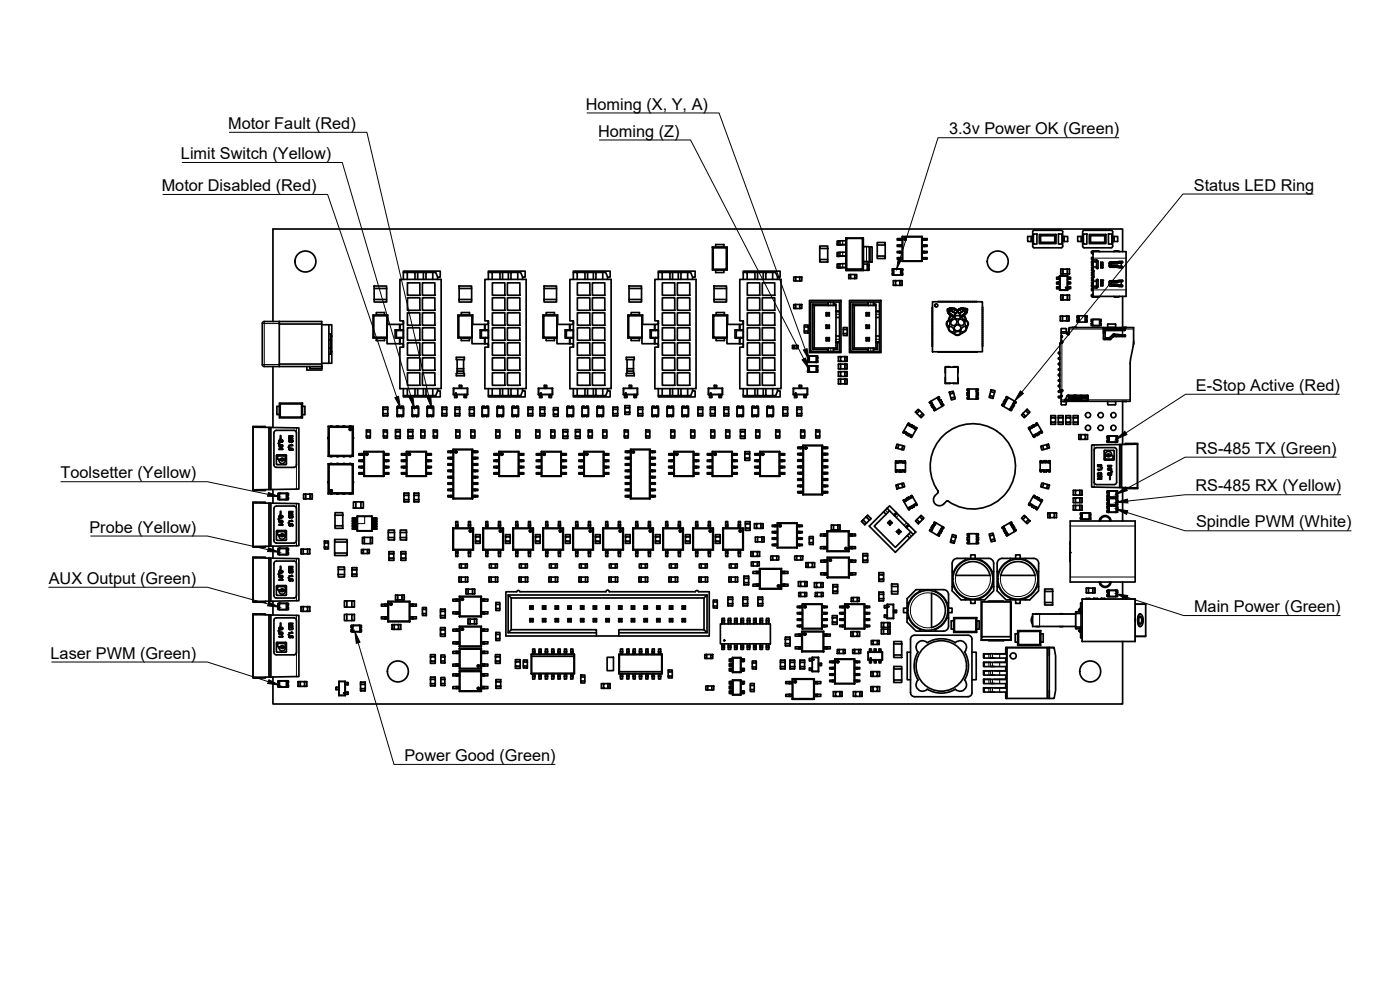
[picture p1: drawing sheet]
<svg xmlns="http://www.w3.org/2000/svg" width="420mm" height="297mm" viewBox="0 0 420 297" stroke-linecap="round" stroke-linejoin="round" font-family="sans-serif">
<defs><g id="words">
<g font-size="4.9">
<text x="175.8" y="32.9">Homing (X, Y, A)</text>
<text x="68.5" y="38.7">Motor Fault (Red)</text>
<text x="179.5" y="41">Homing (Z)</text>
<text x="284.8" y="40.3">3.3v Power OK (Green)</text>
<text x="54.3" y="47.7">Limit Switch (Yellow)</text>
<text x="48.5" y="57.3">Motor Disabled (Red)</text>
<text x="358.3" y="57.2">Status LED Ring</text>
<text x="358.9" y="117.2">E-Stop Active (Red)</text>
<text x="358.8" y="136.2">RS-485 TX (Green)</text>
<text x="18.2" y="143.5">Toolsetter (Yellow)</text>
<text x="358.8" y="147.4">RS-485 RX (Yellow)</text>
<text x="26.8" y="159.8">Probe (Yellow)</text>
<text x="358.9" y="158.2">Spindle PWM (White)</text>
<text x="14.6" y="175.2">AUX Output (Green)</text>
<text x="358.4" y="183.7">Main Power (Green)</text>
<text x="15.2" y="197.6">Laser PWM (Green)</text>
<text x="121.4" y="228.3">Power Good (Green)</text>
</g>
</g></defs>
<!-- layer: Visible -->
<g fill="none" stroke="#000" stroke-width=".51">
<path d="M213.8 74.1h4.4v6.9h-4.4zM213.8 74.1l.2 .3M214 74.4h4v6.4h-4zM214.8 74.1v-.7h2.5v.7M218.2 74.1l-.2 .3M246 77.9h2.4v.7h-2.4zM246 73.8h2.4v.8h-2.4zM246 74.6v3.3M248.4 74.6v3.3M251.2 73.5h.5M251.2 76.9h.5M251.7 72.3h-.5v1.2l.5-.1"/>
<path d="M251.7 75.7h-.5v1.2h.5M251.7 79.2h-.5v1.1h.5M251.7 72.3l2.2-.1v1.2h-1M251.7 75.7h2.2v1.1h-1M251.7 79.2l2.2-.1v1.1h-1M252.4 73.4l-.7 .1M252.4 76.9h-.7M252.5 73.4l-.2 .1M252.9 73.4h-1.2M252.9 73.4h-.4M252.9 76.8l-1.2 .1M252.9 76.8l-.6 .1"/>
<path d="M253.9 71.4h5.2v9.7l-.3-.4M253.9 71.4v9.7M253.9 71.4l.2 .1M254.1 71.5h4.7v9.2h-4.7zM259.1 78.5h1M259.1 79.2h1.3M259.1 71.4l-.3 .1M260.1 78.5h.7M260.1 78.5l.5 .1M260.4 79.2v1.9zM260.4 79.2v.7M260.6 78.6h1.1"/>
<path d="M260.8 78.5l.5 .1M260.9 79.9v-.7h-.5v.7M260.9 79.6l-.5 .3M260.9 79.8l-.3 .4 .3 .5M260.9 79.7a.46 .46 0 0 0-.5 .5 .46 .46 0 0 0 .5 .4M261.3 74.1h.4v4.5h-.5M261.3 74.1l-2.2-.1v4.5h1M263.3 76.8h2.4v.8h-2.4zM263.3 72.8h2.4v.7h-2.4zM263.3 73.5v3.3M265.7 73.5v3.3M270 77.3h.8v.5h-.8v-.5h-.7v.5h.7"/>
<path d="M270 75.4h.8v.4h-.8v-.4h-.7v.4h.7M270 73.5h.8v.4h-.8v-.4h-.7v.4h.7M270 71.6h.8v.4h-.8v-.4h-.7v.4h.7M270.8 78.4h6v-7.5v7.5M270.8 70.9l5.8 .2M270.9 71.1v7.2M276.6 78.3l-5.8 .1M276.8 70.9h-6v7.5M277.5 77.3h.8v.5h-.8zM277.5 77.3h-.7v.5h.7M277.5 75.4h.8v.4h-.8zM277.5 75.4h-.7v.4h.7"/>
<path d="M277.5 73.5h.8v.4h-.8zM277.5 73.5h-.7v.4h.7M277.5 71.6h.8v.4h-.8zM277.5 71.6h-.7v.4h.7M309.5 71v1.5h.4M309.9 71h-1.5v1.5h1.1M310 69.3l.4-.2h8.3l.2 .4v4.6l-.4 .2h-8.4l-.2-.4zM310.1 70.2h1.1v3h-1.1zM311.9 70.3h5v2.8h-5zM312.3 70.6h4.3v2.2h-4.3zM317.6 70.2h1.1v3h-1.1zM318.9 71h.5"/>
<path d="M319.4 71h1v1.5h-1.5M319.4 71v1.5M324.5 71v1.5h.4M324.9 71h-1.5v1.5h1.1M324.9 69.5v4.4M324.9 73.9l.5 .4h8.1M325.1 70.2h1.1v3h-1.1zM326.9 70.3h5v2.8h-5zM327.4 70.6h4.1l.2 .2M327.4 70.6l-.2 .2v1.8l.2 .2M327.6 75.6v.3M327.6 76l.4 .2"/>
<path d="M327.6 75.5l.4-.2h1.7l.4 .2M328 76.2h.1M328 76h-.4v-.5h.4v2.5h1.1M328 78v3.1l.3 .2M328 75.5h9.9v13.4h-9.9M328 78.7h-.4v.3h.4M328 78.3h-.4v.4h.4M328 77.6h-.4v.3h.4M328 79.4h-.4v.3h.4M328 77.2h-.4v.3h.4M328.1 78.8l.2-.3h.6l.2 .3M329.1 78v2.4l.1 .2 .4-.2"/>
<path d="M329.1 78l.5 .5M329.5 78.5v1.9M330.4 78.8h.1M330.4 78.7v1.7M330.4 78.7v.6M330.4 79.3v.4M330.4 79.8v.5M330.4 78.7h.1M330.4 79.3h.1M330.4 79.7v.1M330.9 78.7v1.7M330.9 78.7v.6"/>
<path d="M330.9 79.3v.4M330.9 79.8v.5M330.9 78.7h.1M330.9 79.3h.1M330.9 79.7v.1M331.7 70.8v1.8M331.7 72.6l-.2 .2h-4.1M332.7 70.2h1v3h-1zM333.1 78.6v1.6M333.4 78.6l2.7 .1v.2M333.4 78.7v.3M333.4 79.3v.4"/>
<path d="M333.5 69.1h-8.1l-.5 .4M333.5 69.1l.4 .4v4.4l-.4 .4M333.9 71h.5M334.2 75.5l.4-.2h1l.4 .2M334.4 71h1v1.5h-1.5M334.4 71v1.5M336.1 78.9v-.2h-2.7v.3h2.1h-2.1v.2l.1-.1M336.1 78.9l-.9 .2h-1.7M336.1 78.9l.8-.1v-.3l-3.9 .2-.2 1.1 .4 .4M336.9 75.5v-6.8h-255v27.8M78.9 96.6l.4-.1h17.3v13.5h-17.3l-.4-.2-.2-.4v-12.3zM83.8 96.5v13.5"/>
<path d="M83.8 97.2h12.8M96.6 97.4h2.1v11.6h-2.1M98.7 97.4h.9v3.5M112 94.5l.2 .2M112.2 94.7h3.9v6.5h-3.9zM112.3 85.8h3.7v.8h-3.7zM112.3 89.9h3.7v.7h-3.7zM112.3 86.6v3.3M112.9 94.5v-.7h2.5v.7M116 86.6v3.3M116.4 97.3v-2.8h-4.4v6.9h4.1M116.4 94.5l-.3 .2"/>
<path d="M119.9 97.3v1.7M120 83.8h12.4v32.8h-12.4v-12.4h1.1v-7.9h-1.1zM120.2 99v.2M121.1 83.8v-2.1h1.1v2.1M121.1 81.7v-.3h11v1.7h-.8M121.1 99.2h-2.1v2.1h2.1M121.1 96.3v.8M121.1 99v2.5M121.1 99h-2.5v2.5h1.3M121.1 96.9l-.4 .4h-4.6v5.8h3.8M122.2 81.7h2.3v2.1M122.3 84.9h3.7v3.7h-3.7z"/>
<path d="M122.3 89.4h3.7v3.7h-3.7zM122.3 93.9h3.7v3.7h-3.7zM122.3 98.3h3.7v3.8h-3.7zM124.5 81.7h3.3M125.3 81.7v2.1M126.8 84.9h3.7v3.7h-3.7zM126.8 89.4h3.7v3.7h-3.7zM126.8 93.9h3.7v3.7h-3.7zM126.8 98.3h3.7v3.8h-3.7zM127.1 81.7v2.1M129.9 81.7h.9l.5 1.4v.7M129.9 81.7h-2.1v2.1"/>
<path d="M129.9 81.7v2.1M137.4 94.5l.3 .2M137.7 94.7h3.9v6.5h-3.9zM137.8 85.8h3.7v.8h-3.7zM137.8 89.9h3.7v.7h-3.7zM137.8 86.6v3.3M138.4 94.5v-.7h2.5v.7M141.5 86.6v3.3M141.9 97.3v-2.8h-4.5v6.9h4.2M141.9 94.5l-.3 .2M145.4 97.3v1.7M145.5 83.8h12.4v32.8h-12.4v-12.4h1.1v-7.9h-1.1z"/>
<path d="M145.7 99v.2M146.6 83.8v-2.1h1.1v2.1M146.6 81.7v-.3h11v1.7h-.8M146.6 99.2h-2.1v2.1h2.1M146.6 96.3v.8M146.6 99v2.5M146.6 96.9l-.4 .4h-4.6v5.8h3.8M146.6 99h-2.5v2.5h1.3M147.7 81.7h2.4v2.1M147.8 84.9h3.7v3.7h-3.7zM147.8 89.4h3.7v3.7h-3.7zM147.8 93.9h3.7v3.7h-3.7z"/>
<path d="M147.8 98.3h3.7v3.8h-3.7zM150.1 81.7h3.3M150.8 81.7v2.1M152.3 84.9h3.7v3.7h-3.7zM152.3 89.4h3.7v3.7h-3.7zM152.3 93.9h3.7v3.7h-3.7zM152.3 98.3h3.7v3.8h-3.7zM152.6 81.7v2.1M155.4 81.7h.9l.5 1.4v.7M155.4 81.7h-2v2.1M155.4 81.7v2.1M162.9 94.5l.3 .2"/>
<path d="M163.2 94.7h3.9v6.5h-3.9zM163.3 85.8h3.7v.8h-3.7zM163.3 89.9h3.7v.7h-3.7zM163.3 86.6v3.3M163.9 94.5v-.7h2.5v.7M167 86.6v3.3M167.4 97.3v-2.8h-4.5v6.9h4.3M167.4 94.5l-.3 .2M170.9 97.3v1.7M171 83.8h12.4v32.8h-12.4v-12.4h1.1v-7.9h-1.1zM171.2 99v.2M172.1 83.8v-2.1h1.1v2.1"/>
<path d="M172.1 81.7v-.3h11v1.7h-.7M172.1 99.2h-2.1v2.1h2.1M172.1 96.3v.8M172.1 99v2.5M172.1 99h-2.5v2.5h1.3M172.1 96.9l-.4 .4h-4.5v5.8h3.7M173.2 81.7h2.4v2.1M173.3 84.9h3.7v3.7h-3.7zM173.3 89.4h3.7v3.7h-3.7zM173.3 93.9h3.7v3.7h-3.7zM173.3 98.3h3.7v3.8h-3.7zM175.6 81.7h3.3"/>
<path d="M176.3 81.7v2.1M177.8 84.9h3.7v3.7h-3.7zM177.8 89.4h3.7v3.7h-3.7zM177.8 93.9h3.7v3.7h-3.7zM177.8 98.3h3.7v3.8h-3.7zM178.1 81.7v2.1M180.9 81.7h.9l.6 1.4v.7M180.9 81.7h-2v2.1M180.9 81.7v2.1M188.4 94.5l.3 .2M188.7 94.7h3.9v6.5h-3.9zM188.8 85.8h3.7v.8h-3.7z"/>
<path d="M188.8 89.9h3.7v.7h-3.7zM188.8 86.6v3.3M189.4 94.5v-.7h2.5v.7M192.5 86.6v3.3M192.9 97.3v-2.8h-4.5v6.9h4.3M192.9 94.5l-.3 .2M195.1 99h2.5v2.5h-2.5zM196.4 97.3v1.7M196.5 83.8h12.4v32.8h-12.4v-12.4h1.1v-7.9h-1.1zM196.7 99v.2M197.2 97.3h-4.5v5.8h3.7M197.6 83.8v-2.1h1.1v2.1"/>
<path d="M197.6 81.7v-.3h11v1.7h-.7M197.6 99.2h-2.1v2.1h2.1M197.6 96.3v.8M197.6 96.9l-.4 .4M198.7 81.7h2.4v2.1M198.8 84.9h3.7v3.7h-3.7zM198.8 89.4h3.7v3.7h-3.7zM198.8 93.9h3.7v3.7h-3.7zM198.8 98.3h3.7v3.8h-3.7zM201.1 81.7h3.3M201.8 81.7v2.1M203.3 84.9h3.7v3.7h-3.7z"/>
<path d="M203.3 89.4h3.7v3.7h-3.7zM203.3 93.9h3.7v3.7h-3.7zM203.3 98.3h3.7v3.8h-3.7zM203.6 81.7v2.1M206.4 81.7h.9l.6 1.4v.7M206.4 81.7h-2v2.1M206.4 81.7v2.1M214 94.5l.2 .2M214 80.8l-.2 .2M214.2 94.7h3.9v6.5h-3.9zM214.3 85.8h3.7v.8h-3.7zM214.3 89.9h3.7v.7h-3.7z"/>
<path d="M214.3 86.6v3.3M214.8 81v.8h2.5v-.8M214.9 94.5v-.7h2.5v.7M218 80.8l.2 .2M218 86.6v3.3M218.4 97.3v-2.8h-4.4v6.9h4.2M218.4 94.5l-.3 .2M220.6 99h2.5v2.5h-2.5zM221.9 97.3v1.7M222 83.8h12.4v32.8h-12.4v-12.4h1.1v-7.9h-1.1zM222.2 99v.2M223.1 83.8v-2.1h1.1v2.1"/>
<path d="M223.1 81.7v-.3h11v1.7h-.7M223.1 99.2h-2.1v2.1h2.1M223.1 96.3v.8M223.1 96.9l-.4 .4h-4.5v5.8h3.7M224.2 81.7h2.4v2.1M224.3 84.9h3.7v3.7h-3.7zM224.3 89.4h3.7v3.7h-3.7zM224.3 93.9h3.7v3.7h-3.7zM224.3 98.3h3.7v3.8h-3.7zM226.6 81.7h3.2M227.4 81.7v2.1M228.8 84.9h3.7v3.7h-3.7z"/>
<path d="M228.8 89.4h3.7v3.7h-3.7zM228.8 93.9h3.7v3.7h-3.7zM228.8 98.3h3.7v3.8h-3.7zM229.1 81.7v2.1M231.9 81.7h.9l.6 1.4v.7M231.9 81.7h-2.1v2.1M231.9 81.7v2.1M238.2 91.4h.6v1.2h-.6zM238.2 83.1h.6v1.2h-.6zM238.8 92.6h1.2M238.8 91.4h1.2M238.8 84.3h1.2"/>
<path d="M238.8 83.1h1.2M240 91.4h.6v1.2h-.6zM240 83.1h.6v1.2h-.6zM241.4 99.3h1.2v.6h-1.2zM241.4 97.5h1.2v.6h-1.2zM241.4 98.1v1.2M242.6 98.1v1.2M242.9 90.1h9.5v15.7h-9.5zM243.3 90.6h5.3v.6h-4.7v13.6h4.7v.7h-5.3zM243.9 91.2l.5 .5M247.9 97.6h1v.9h-1zM247.9 93.8v1"/>
<path d="M247.9 97.6l.2 .1M248.1 94h.6v.6h-.6zM248.1 94l-.2-.2h1v1h-1l.2-.2M248.1 97.7h.6v.7h-.6zM248.1 98.4l-.2 .1M248.6 90.6h1.5M248.6 91.7h-4.2v12.7M248.6 91.7h2.3M248.6 91.2v.5M248.7 94.6l.2 .2M248.7 98.4l.2 .1M248.9 93.8l-.2 .2"/>
<path d="M248.9 97.6l-.2 .1M250.1 91.2v.5M250.9 93.3v11.1M250.9 95.3h1M250.9 93.5h1M251.9 93.3h-1v-2.1h-.8v-.6h1.8v11.9M252.4 80.3h-1.2M252.9 80.2l-1.2 .1M252.9 80.3h-.6M253.1 98.3h1.2v.6h-1.2zM253.1 98.9v1.2M254.1 80.7l-.2 .4"/>
<path d="M254.3 98.9v1.2M254.7 82.4h.6v1.2h-.6zM254.9 90.1h9.5v15.7h-9.5zM255.3 90.6h5.3v.6h-4.7v13.6h4.7v.7h-5.3zM255.3 82.4h1.2M255.3 83.6h1.2M255.9 91.2l.5 .5M256.5 82.4h.6v1.2h-.6zM259.9 97.6h1v.9h-1zM259.9 93.8v1M259.9 97.6l.2 .1M260.1 94h.6v.6h-.6z"/>
<path d="M260.1 94l-.2-.2h1v1h-1l.2-.2M260.1 97.7h.6v.7h-.6zM260.1 98.4l-.2 .1M260.4 81.1h-6.5M260.4 80.4v.7h.5v-.4M260.4 80.4v.7M260.4 80.4l.5 .3M260.6 90.6h1.5M260.6 91.7h-4.2v12.7M260.6 91.7h2.3M260.6 91.2v.5M260.7 94.6l.2 .2"/>
<path d="M260.7 98.4l.2 .1M260.9 93.8l-.2 .2M260.9 97.6l-.2 .1M262.1 91.2v.5M262.9 93.3v11.1M262.9 95.3h1M262.9 93.5h1M263.9 93.3h-1v-2.1h-.8v-.6h1.8v11.9M267.9 80.7h.5M268.1 84.3v1.3M268.1 85.6h.1M268.1 84.2h.7"/>
<path d="M268.2 80.7h2.1v1.8h-2.1zM268.4 80.7h-.6v.6l.3 .3-.3 .3v.7h3M268.4 80.7h.1M268.4 80.7h2l-.1 1.8M268.8 84.2h1.2v1.4h-1.2zM268.8 85.6h-.6M270.1 85.6h.1M270.1 84.2h.6M270.1 85.6h.6M270.4 80.7h.1M270.4 80.7h.4v.6l-.3 .3 .3 .3v.7M270.4 80.7h.5v.1"/>
<path d="M270.7 84.3v1.3M270.7 85.6h.1M270.8 80.8h.1M270.9 80.8v.5l-.3 .3 .3 .3M270.9 81.9l-.1 .6M279.8 100v.3M279.8 99.4v.3M279.8 98.8v.3M279.8 98.2v.3M279.8 97.6v.3M279.8 97v.3M279.8 96.4v.3"/>
<path d="M279.8 95.8v.3M279.8 95.2v.3M279.8 94.6v.3M279.8 94v.3M279.8 93.4v.3M279.8 92.8v.3M279.8 90.5h15v15h-15zM279.8 92.2v.3M281.5 90.5h.3M282.1 90.5h.3M282.7 90.5h.3M283.3 90.5h.3"/>
<path d="M283.9 90.5h.3M284.4 92.7l1.8-.3 .8 .4 .3 .5 .4-.5 .7-.4 1.5 .1 .5 .3-.2 .9-1 1.1 .5 .4 .2 .9 .7 .7v.6l-.8 1.9-1.8 1.2h-1.2l-2.1-1.4-.7-2.1 .7-.9 .2-.9 .5-.4-.8-.8-.3-.7zM284.4 96.5l.4-.3 .3 .3v.8l-.4 .6-.5-.5zM284.5 90.5h.3M284.5 92.9l.4 .1 .4-.3 .1 .2 .2-.2 .3 .1 .1-.2v.2l.3-.1 .1 .3 .2-.2 .5 .4 .1 .6-.3 .2-1.5-.8 1.3 .9-.2 .5-.6 .1-1.1-.8 .2-.1-.3-.1zM284.9 98h.6l.5 .4 .3 .6-.1 .5-.4 .2-.8-.6-.3-.7zM285.1 90.5h.3M285.3 95.1l.3-.2h.6l-.6 .9-.7 .3v-.5zM285.6 96.2l.8-.4 .5 .1 .3 .6-.3 .8-.7 .4-.6-.2-.3-.5zM285.7 90.5h.3M286.3 90.5h.3M286.4 99.7l.6-.3h.8l.5 .5-.6 .5h-.5l-.6-.2z"/>
<path d="M286.4 95l.3-.1a.9 .9 0 0 1 1.2-.2l.4 .6-.6 .4-.9-.1zM286.9 90.5h.3M287.5 90.5h.3M287.8 95.9l.6-.1 .7 .5 .3 .5-.2 .6-.7 .3-.7-.3-.3-.7zM287.8 93l.3-.2 .2 .2 .1-.3 .9 .2 .1-.2 .4 .3 .3-.1-.2 .3h.3l-.5 .6 .1 .1-.5 .3 .1 .2-.3-.1-.5 .4-.4-.1-.2-.5 1.3-.9-1.5 .8-.3-.5zM288.1 90.5h.3M288.5 94.9l.8 .1 .5 1.1-.7-.3zM288.7 98.4l.8-.5 .4 .3-.2 .9-.8 .6-.5-.4zM288.7 90.5h.3M289.3 90.5h.3M289.7 96.3h.3l.4 .6v.6l-.3 .4-.5-.5zM289.9 90.5h.3"/>
<path d="M290.5 90.5h.3M291.1 90.5h.3M291.7 90.5h.3M292.3 90.5h.3M292.9 90.5h.3M294.8 92.2v.3M294.8 92.8v.3M294.8 93.4v.3M294.8 94v.3M294.8 94.6v.3M294.8 95.2v.3M294.8 95.8v.3"/>
<path d="M294.8 96.4v.3M294.8 97v.3M294.8 97.6v.3M294.8 98.2v.3M294.8 98.8v.3M294.8 99.4v.3M294.8 100v.3M317.1 86h.9v.6h-.9zM317.1 84.6h.9v.6h-.9zM317.1 83.2h.9v.6h-.9zM318 82.7h2.4v4.4M318.2 82.9l-.2-.2v4.4h2.4l-.1-.2"/>
<path d="M318.2 86.9l-.2 .2M318.2 96.2h.7M318.4 89.9l.6 .1M318.9 94.9h1.2v1.4h-1.2zM318.9 94.9h-.7v1.3M319 88.5l-.6 .1-.1 1.3M319 80.8h-.7l.1 1.4h.6M319 88.5v.1M319 80.7v.1M319 88.5h1.3v1.5h-1.3zM319 80.8h1.3v1.4h-1.3zM319 89.9v.1"/>
<path d="M319 82.1v.1M319.8 98.6h-1.3v1M319.8 98.6l.2 1M320.2 96.2l.6 .1M320.3 99.9h.4M320.3 89.9l.6 .1M320.3 82.1l.6 .1M320.4 82.7l-.1 .2M320.4 86h.9v.6h-.9zM320.4 84.6h.9v.6h-.9zM320.4 83.2h.9v.6h-.9zM320.7 98.9h.2"/>
<path d="M320.8 94.9h-.6M320.8 94.9v1.3M320.9 98.6l-.2 1.6h-.4M320.9 88.5l-.6 .1M320.9 80.8h-.6M320.9 88.5l.1 1.4M320.9 80.7l.1 1.4M321 82.1l-.1 .1M323.1 98.3h-1.3M323.1 98.3h.1M323.3 95.4v-.7h.4v.7M323.3 95.2l.4 .2"/>
<path d="M323.3 95.4l.3 .3-.3 .3M323.3 95.2a.46 .46 0 0 1 .4 .5 .46 .46 0 0 1-.4 .4M323.7 94.7v1.9zM323.7 95.9v.7h-.4v-.6M323.7 95.9l-.4 .3M323.7 94.7h2.1v1.9h-2.1M325.8 96.6h.1M325.8 94.7h.1M325.8 94.7h.5v.2M325.8 94.7v1.9M326.3 94.9h-.5v1.5h.5M326.3 96.4v.2h-.5"/>
<path d="M326.3 94.9v.5M326.3 95.4l-.3 .3 .3 .3v.4M327.5 96.5v-.7h3v.7M327.5 96.4l.3 .3-.3 .4v.6h3v-.6l-.3-.4 .3-.3M327.6 88.5v.3M327.6 88.9l.3 .2h1.9l.3-.2M327.9 95.8h2.1v1.9h-2.1zM328 88.3l-.4 .2M328 88.5h-.4v.4h.4M328 86.9h-.4v.3h.4M328 84.7h-.4v.3h.4M328 86.5h-.4v.3h.4"/>
<path d="M328 83.9h-.4v.4h.4M328 83.2h-.4v.3h.4M328 82.5h-.4v.2h.4M328 85.8h-.4v.3h.4M328 85.4h-.4v.3h.4M328 81.7h-.4v.3h.4M328 80.9h-.4v.3h.4M328 80.2h-.4v.3h.4M328 81.1v.3M328 83v.4M328.1 85.7l.8 .2 .2-.2M328.3 81.3l-.3 .1v1.6l.3 .1"/>
<path d="M328.3 83.1l-.3 .3v3M328.3 81.4v1.7M329.1 86.4h-1.1v2.5M329.5 84v2M329.6 84l-.3-.2-.2 .2v2.4M329.6 86l-.5 .4M330.4 84.1v1.6zM330.4 85.6h.1M330.4 84.2h.1M330.4 80.2h.1M330.4 80.3v.1M330.9 84.1l.1 1.6z"/>
<path d="M330.9 80.3v.1M331.2 98.3h9v4.7M331.2 98.3v3.3M331.2 98.3h-10.3v1.9a.35 .35 0 0 1-.5 .2 .35 .35 0 0 1-.1-.5v-.3h-1.8v1.6M331.2 99.9h.5M331.2 99.4h.5M331.2 99h6.5M331.2 98.9h6.5M331.2 98.6h6.5M331.2 98.5h6.5M331.7 99.4v1.9h1.4M332.4 98.3l.2-1.1 2.2 .1v1"/>
<path d="M333.1 84.3v1.5M333.4 85.2v.3l2.1-.1-2.1 .1v.2l2.7 .1v-.2M333.4 84.3h3.5h-3.5v.4h2.2l-2.2 .2M333.4 80.1h3.5h-3.5v-.4l2.2 .1-2.2-.2 1.8 .1 1.7 .4-.1 .3-3.6-.2M333.4 84.7l.1 .6h1.7l.9 .3M333.4 84.9l3.3-.4 .2-.4-3.7 .2-.3 .1-.1 1 .2 .3 3.9 .3v-.4h-.8M333.4 84.3h.1M333.4 85.5v.2M334.2 88.9l.3 .2h1.2l.3-.2M336.1 85.6v.2h-2.7M336.8 98.3h1.3M336.8 98.3h.1"/>
<path d="M336.8 98.5v.1M336.9 88.9v9.3M337.4 99.2h-5.5l-.2 .2M337.5 99l.1 .1M337.7 98.3v.6l-.3 .3M338.1 98.3h.1M81.9 110v18.3M83.8 109.2h12.8M93 110v.5h3.6v-.5M96.6 109.8v1.2h-4.5v-1M98.7 104.5h.5v1.7h-.5M98.7 100.2h.5v4.3"/>
<path d="M98.7 102h.5M99.2 100.7l.4 .2M99.6 105.5l-.4 .3M99.6 100.9v4.6M99.6 105.5v3.5h-.9M112.2 101.2l-.2 .2M112.9 101.4v.8h2.5v-.8M116.1 101.2h.1M119.9 103.1h.8M119.9 101.5h.3M119.9 101.5v1.6M120.2 101.5h.9"/>
<path d="M120.2 101.3v.2M120.7 103.1l.4 .4M121.1 118.7h6.7M121.1 116.6v2.5h11v-1.8h-.8M121.1 103.4v.8M122.2 116.6v2.1M122.3 102.9h3.7v3.7h-3.7zM122.3 107.4h3.7v3.7h-3.7zM122.3 111.9h3.7v3.7h-3.7zM124.5 116.6v2.1M125.3 116.6v2.1M126.8 102.9h3.7v3.7h-3.7z"/>
<path d="M126.8 107.4h3.7v3.7h-3.7zM126.8 111.9h3.7v3.7h-3.7zM127.1 116.6v2.1M127.8 116.6v2.1h3l.5-1.4M129.9 116.6v2.1M131.3 116.6v.7M136.1 116.5v.1M136.2 116.6h.1M136.1 118.3h.1M136.4 118.4h.7v.9h-.7zM136.9 107.2h2.5v.7h-2.5zM136.9 112h2.5v.7h-2.5z"/>
<path d="M137.2 111.3h1.9M137.2 110.6h1.9M137.2 107.9v4.1M137.7 101.2l-.3 .2M137.9 115.6h.7v.9h-.7zM138.4 101.4v.8h2.5v-.8M139.1 107.9v4.1M139.3 118.4h.7v.9h-.7zM140.3 118.3h.1M140.3 116.6h.1M140.3 116.6l-4.2-.1v1.8M140.3 118.3l.1 .1"/>
<path d="M140.4 116.5v1.9h-4.3M141.6 101.2h.1M145.4 103.1h.8M145.4 101.5h.3M145.4 101.5v1.6M145.7 101.5h.9M145.7 101.3v.2M146.2 103.1l.4 .4M146.6 118.7h6.8M146.6 116.6v2.5h11v-1.8h-.8M146.6 103.4v.8M147.7 116.6v2.1"/>
<path d="M147.8 102.9h3.7v3.7h-3.7zM147.8 107.4h3.7v3.7h-3.7zM147.8 111.9h3.7v3.7h-3.7zM150.1 116.6v2.1M150.8 116.6v2.1M152.3 102.9h3.7v3.7h-3.7zM152.3 107.4h3.7v3.7h-3.7zM152.3 111.9h3.7v3.7h-3.7zM152.6 116.6v2.1M153.4 116.6v2.1h2.9l.5-1.4M155.4 116.6v2.1M156.8 116.6v.7"/>
<path d="M161.6 116.5v.1M161.7 116.6h.1M161.6 118.3h.1M161.9 118.4h.7v.9h-.7zM163.2 101.2l-.3 .2M163.4 115.6h.6v.9h-.6zM163.9 101.4v.8h2.5v-.8M164.8 118.4h.7v.9h-.7zM165.7 118.3h.1M165.8 116.6l-4.2-.1v1.8M165.8 116.6h.1M165.8 118.3v.1"/>
<path d="M165.8 116.5v1.9h-4.2M167.1 101.2h.1M170.9 103.1h.8M170.9 101.5h1.2M170.9 101.5v1.6M171.2 101.3v.2M171.7 103.1l.4 .4M172.1 118.7h6.8M172.1 116.6v2.5h11v-1.8h-.7M172.1 103.4v.8M173.2 116.6v2.1M173.3 102.9h3.7v3.7h-3.7z"/>
<path d="M173.3 107.4h3.7v3.7h-3.7zM173.3 111.9h3.7v3.7h-3.7zM175.6 116.6v2.1M176.3 116.6v2.1M177.8 102.9h3.7v3.7h-3.7zM177.8 107.4h3.7v3.7h-3.7zM177.8 111.9h3.7v3.7h-3.7zM178.1 116.6v2.1M178.9 116.6v2.1h2.9l.6-1.4M180.9 116.6v2.1M182.4 116.6v.7M187.1 116.5l.1 .1"/>
<path d="M187.4 118.4h.7v.9h-.7zM188 107.2h2.4v.7h-2.4zM188 112h2.4v.7h-2.4zM188.2 111.3h1.9M188.2 110.6h1.9M188.2 107.9v4.1M188.7 101.2l-.3 .2M188.9 115.6h.6v.9h-.6zM189.4 101.4v.8h2.5v-.8M190.1 107.9v4.1M190.3 118.4h.7v.9h-.7zM191.3 118.3h.1"/>
<path d="M191.3 116.6l-4.2-.1v1.9l.1-.1M191.3 116.6h-.1M191.3 118.3v.1M191.3 116.5v1.9h-4.2M192.6 101.2h.1M196.4 103.1h.8M196.4 101.5v1.6M196.7 101.3v.2M197.2 103.1l.4 .4M197.6 118.7h6.8M197.6 116.6v2.5h11v-1.8h-.7M197.6 103.4v.8"/>
<path d="M198.7 116.6v2.1M198.8 102.9h3.7v3.7h-3.7zM198.8 107.4h3.7v3.7h-3.7zM198.8 111.9h3.7v3.7h-3.7zM201.1 116.6v2.1M201.8 116.6v2.1M203.3 102.9h3.7v3.7h-3.7zM203.3 107.4h3.7v3.7h-3.7zM203.3 111.9h3.7v3.7h-3.7zM203.6 116.6v2.1M204.4 116.6v2.1h2.9l.6-1.4M206.4 116.6v2.1"/>
<path d="M207.9 116.6v.7M212.6 116.5l.1 .1M212.9 118.4h.7v.9h-.7zM214.2 101.2l-.2 .2M214.4 115.6h.7v.9h-.7zM214.9 101.4v.8h2.5v-.8M215.8 118.4h.7v.9h-.7zM216.7 116.6l.2-.1h-4.3v1.9l.1-.1M216.7 118.3l.2 .1M216.9 116.5v1.9h-4.3M218.1 101.2h.1M221.9 103.1h.8"/>
<path d="M221.9 101.5v1.6M222.2 101.3v.2M222.7 103.1l.4 .4M223.1 118.7h6.7M223.1 116.6v2.5h11v-1.8h-.7M223.1 103.4v.8M224.2 116.6v2.1M224.3 102.9h3.7v3.7h-3.7zM224.3 107.4h3.7v3.7h-3.7zM224.3 111.9h3.7v3.7h-3.7zM226.6 116.6v2.1M227.4 116.6v2.1"/>
<path d="M228.8 102.9h3.7v3.7h-3.7zM228.8 107.4h3.7v3.7h-3.7zM228.8 111.9h3.7v3.7h-3.7zM229.1 116.6v2.1M229.8 116.6v2.1h3l.6-1.4M231.9 116.6v2.1M233.4 116.6v.7M237.8 103.7l.1 .8M237.9 103.7h.4M237.9 104.6h.4M237.9 103.7h-.1M238.1 116.5l.1 .1"/>
<path d="M238.3 103.7h.1M238.3 104.5h.1M238.3 103.7h.7v.9h-.7zM238.4 118.4h.7v.9h-.7zM239.1 104.5h.1M239.1 104.6h.4M239.1 103.7h.4M239.5 103.7h.1M239.5 103.7v.8M239.5 104.5h.1M239.9 115.6h.7v.9h-.7zM241.3 118.4h.7v.9h-.7z"/>
<path d="M242.2 116.6l.2-.1h-4.3v1.9l.1-.1M242.2 118.3l.2 .1M242.4 116.5v1.9h-4.3M242.4 108.5v.2h.4M242.4 111.4v.2M242.4 107h.1M242.4 107v.5M242.4 108.1v.4M242.4 109.9v.5M242.4 111v.4M242.4 108.5h.1M242.4 111.4h.1"/>
<path d="M242.4 109.9h.1M242.4 107.4l.3 .4M242.4 110.4h.1M242.4 107.4v-.6h3v.6M242.4 108v.7h.4M242.4 106.8v.2M242.4 108.1h.1M242.4 107.4l.3 .3-.3 .3M242.4 110.4l.3 .3-.3 .3M242.7 110.5v.3l-.3 .2M242.8 109.8h-.4v.6M242.8 109.8h-.4v.1"/>
<path d="M242.8 108.7h.1M242.8 109.8h.1M242.8 111.6h.1M242.8 106.8h.1M242.9 106.8h2.1v1.8h-2.1zM242.9 109.8h2.1v1.8h-2.1zM242.9 108.6l2 .1M244.4 104.4h6.5M244.4 104.4l-.5 .4M244.9 108.6v.1M244.9 109.8h.5v.6M244.9 109.8h-2"/>
<path d="M244.9 108.7h.5M244.9 109.8h.1M245.2 110.9l.2 .1M245.4 109.8h-.5M245.4 107.4v.1M245.4 109.8h.1M245.4 107.4l-.3 .3 .3 .3v.7M245.4 110.4l-.3 .3 .3 .3v.7h-3v-.7M245.4 107.4l-.3 .2M247.9 101.3v1M248.1 101.5h.6v.6h-.6zM248.1 101.5l-.2-.2h1v1h-1l.2-.2"/>
<path d="M248.6 104.4v.4M248.7 102.1l.2 .2M248.9 101.3l-.2 .2M250.1 104.4v.4M250.9 100.8h1M250.9 104.4l.4 .4M251.6 108.4h.1M251.6 115.1l.1 .1M251.9 102.5h-1l.4 .3M251.9 102.5v.3M251.9 102.8v2.7h-3.3M251.9 102.8h-.6v2h-1.2v.7"/>
<path d="M252.3 109.3h-.7v1.4l.7-.1M252.3 109.2h1.3v1.5h-1.3zM252.3 108.4h-.6M252.3 107.1l-.7-.1v1.4M252.3 107h1.3v1.4h-1.3zM252.3 115.1l-.6 .1M252.3 113.8h-.7v1.3M252.3 113.8h1.3v1.4h-1.3zM252.3 111.5l-.7 .1v1.3h.7M252.3 111.5h1.3v1.4h-1.3zM253.1 100.1h1.2v.6h-1.2zM253.6 109.3h.6v1.4l-.6-.1"/>
<path d="M253.6 108.4h.6M253.6 107.1l.6-.1v1.4M253.6 115.1l.6 .1M253.6 113.8h.6v1.3M253.6 111.5l.6 .1v1.3h-.6M254.2 108.4h.1M254.2 115.1v.1M256.4 104.4h6.5M256.4 104.4l-.5 .4M259.9 101.3v1M260.1 101.5h.6v.6h-.6zM260.1 101.5l-.2-.2h1v1h-1l.2-.2"/>
<path d="M260.6 104.4v.4M260.7 102.1l.2 .2M260.9 101.3l-.2 .2M262.1 104.4v.4M262.9 100.8h1M262.9 104.4l.4 .4M263.9 102.5h-1l.4 .3M263.9 102.5v.3M263.9 102.8v2.7h-3.3M263.9 102.8h-.6v2h-1.2v.7M279.8 103.6v.3M279.8 103v.3"/>
<path d="M279.8 102.4v.3M279.8 101.8v.3M279.8 101.2v.3M279.8 100.6v.3M281.5 105.5h.3M281.7 120h.7M281.8 119.2l-.5 .1M281.8 119.2l.2 .2M281.8 119.1l-.3 .7M282 119.4l-.1 .4 .4 .1M282.1 105.5h.3M282.3 119.9l.1 .2"/>
<path d="M282.7 105.5h.3M283.3 105.5h.3M283.7 113.3v1.8l1.4-.1M283.7 111.8h.1M283.7 113.3h.1M283.7 110.2h3.8v4.8h-3.8zM283.9 105.5h.3M284.5 105.5h.3M284.9 117.7l1.2-.3 .1 .5-1.1 .4zM285.1 118.3l.3 1.1M285.1 105.5h.3M285.1 110.2l-1.4-.2v1.8"/>
<path d="M285.4 119.4l1.1-.3 .2 .6-1.2 .3zM285.7 105.5h.3M286.1 110.2l1.4-.2v1.8M286.2 117.9l.3 1.2M286.3 105.5h.3M286.9 105.5h.3M287.5 113.3v1.8l-1.4-.1M287.5 105.5h.3M288.1 105.5h.3M288.7 105.5h.3M289.3 105.5h.3M289.9 105.5h.3"/>
<path d="M290.3 116.9l.3 .6-.3 .3v.9M290.3 116.9l.6 .4M290.3 117.9l.6 .2M290.3 118.5l.6 .4M290.3 118.6l.3 .4-.3 .6h.4l-.4 .1h.6M290.5 105.5h.3M290.9 116.7h2.1v3h-2.1zM290.9 116.7l-.6 .2M290.9 119.5l-.2 .1M291.1 105.5h.3M291.7 105.5h.3M292.3 105.5h.3"/>
<path d="M292.9 105.5h.3M293 116.7l.6 .2M293 117.5l.6 .4M293 119.5l.1 .1M293.6 116.9l-.3 .6 .3 .3v.9M293.6 118.6l-.3 .4 .3 .6h-.5l.5 .1h-.6M293.6 118.5l-.6 .4M293.6 116.9l-.6 .4M294.8 100.6v.3M294.8 101.2v.3M294.8 101.8v.3M294.8 102.4v.3"/>
<path d="M294.8 103v.3M294.8 103.6v.3M297 118.7l1.2 .3-.2 .6-1.2-.4zM297.3 117.5l-.3 1.2M297.5 116.9l1.1 .3-.1 .6-1.2-.3zM298.5 117.8l-.3 1.2M302 119.1l.1-.1 .5 .3M302 119.1v.7l-.4 .1-.4 .7M302 119.1l.3 .6M302.6 119.3l1.9 1.1-1.5 2.6-1.9-1.1zM317.8 118.9h.7M317.8 117.2h.7"/>
<path d="M317.8 110.6h.3M317.8 107.3h.3M317.8 109h.3M317.8 112.3h.3M317.8 115.6h.3M317.8 105.7h.3M317.8 113.9h.3M317.8 107.3l-.1 .4 .4 .1M317.8 109l-.1 .4 .4 .1M317.8 110.6l-.1 .4 .4 .1M317.8 112.3l-.1 .4h.4M317.8 115.6l-.1 .4h.4"/>
<path d="M317.8 105.7l-.1 .4 .4 .1M317.8 113.9l-.1 .4 .4 .1M317.8 117.2l-.1 .4 .8 .1M317.8 118.9l-.1 .4h.8M318.5 100.8l.4 .2-.4 .2v1.2M318.5 118.6v1.8M318.5 102.4v.5M318.5 117v.4M318.5 101.2v1.2M318.5 117.4v1.2M318.5 102.4h.3M318.6 118.6l.2 .3-.3 .4"/>
<path d="M318.8 117.4h-.3l.1 1.2M318.8 102.9h-.7v14.1h.7M318.8 100.8v.4M318.8 102.4v.5M318.8 117v.4M318.8 118.8v.1M318.8 102.4l.2 .2-.2 .3M318.8 117l.2 .2-.2 .2M320.2 118.9l.5 .1v1.1M320.2 118.9h.5l.1-.3 .1 .5M320.7 119.3h4.9M320.7 119.1h4.3"/>
<path d="M320.7 119.8h-1l-.3 .6h-.9M320.7 119.6h5.6M320.9 119.1h.1M321.4 119.6v.3l.2-.1M321.4 119.6l.1 .3M321.5 119.7l5 .5M321.6 119.8l4.2 .6M322.4 118.6l-.5 .2 .1 .2 .9-.3 2 .3M322.7 118.6h-.1M323 118.6l-.1 .1M324.3 118.6l1.3 .7M324.7 118.6l.9 .5h1l-.2 1"/>
<path d="M325.6 119.3h.8M326.3 118.6v.5M326.3 119.3l.1 .4M326.4 119.8h.2M326.6 118.8v1.6M326.6 118.7l-.2-.1h-6l-.7 1.3M331.2 101.7h2.2M333.1 101.3l1.2-1.1 3.3 .3 .2 .2-.2 .3h-3.4l-1 .9h-1.8l-.2-.3M333.7 100.7l.4 .4M334.1 100.4l.7 .6M334.4 100.2l.7 .8M335.5 100.3l.4 .7"/>
<path d="M336.2 100.4l-.5 .5M336.3 100.5l.2 .2M336.3 100.4v.1M336.7 100.5l-.2 .2 .3 .3M337.7 100.5v.5M340.1 104l-.9 5.1v11.3h-12.7M340.2 103l-.1 .4M340.2 102.3l-.1 1.6M75.9 128.2v-.2h.9v.2M76.8 128h2.9v.2M80.7 128.2h-4.8v18.8M81.3 128.3l8.4 .1v18.3l-8.4 .2"/>
<path d="M82.4 129.3l.6-.2h5.2l.7 .5 .1 9.9-.5 .7h-5.5l-.7-.4-.1-9.9zM83.2 136.5h2.6l.2 .2-.1 2.6-2.7 .1M83.2 136.5l-.2 .2v2.5l.2 .2M83.5 133h.4v.1zM83.7 134.7h.9l.1-.3 .2 .5zM83.8 132l.3-.1v.2a.23 .23 0 0 0-.3 .2 .23 .23 0 0 0 .3 .2 .23 .23 0 0 0 .2-.2l.4 .1-.1-.4a.37 .37 0 0 1 .3 .5 .37 .37 0 0 1-.6 .1h-.5zM83.8 133.5h.5a.37 .37 0 0 1 .6 .2 .37 .37 0 0 1-.4 .4h-.7zM83.9 121h6.9v4.4h-6.9zM83.9 121.9h-.8v2.5h.8M83.9 121l.2 .2M84.1 121.2h6.4v3.9h-6.4zM84.1 125.1l-.2 .3"/>
<path d="M84.1 130.7l.2 1zM84.1 138h-.2a.84 .84 0 0 0 .8 1.1 .84 .84 0 0 0 .8-1.1h-.3a.59 .59 0 0 1-.5 .3 .59 .59 0 0 1-.6-.3M84.1 137.8l-.8-.1v-.9h2.3v.9l-.4 .1a.58 .58 0 0 0-.5-.4 .58 .58 0 0 0-.6 .4M86.5 134.2h.4zM86.7 130.8h1.2v.1l-1 .3 1 .3v.2h-1.2l1-.1-1-.4 1-.3zM86.7 133.6h.9v-.2l.3 .3zM86.8 132.1l.2-.2a.51 .51 0 0 1 .8 .1 .51 .51 0 0 1-.2 .7 .4 .4 0 0 0 0-.6 .4 .4 0 0 0-.6 .1 .4 .4 0 0 0 .1 .5l-.3-.1zM86.8 134.6l.2-.1-.1 .1a.26 .26 0 0 0 .2 .3 .26 .26 0 0 0 .3-.1 .26 .26 0 0 0-.1-.3l.6 .1v.5l-.2-.4-.3-.1a.36 .36 0 0 1-.3 .5 .36 .36 0 0 1-.3-.5zM90.5 125.1l.3 .3M90.8 121.9h.7v2.5h-.7M90.8 121l-.3 .2M98.5 139.2l.3 .3"/>
<path d="M98.5 139.2h7.5M98.5 139.2v9M98.5 131.2v.4M98.5 127.9l.4 .4M98.5 127.9v9M98.5 136.9h7.5M98.5 127.9h7.5M98.9 136.6l-.4 .3M99.2 127.9h.4M99.2 139.2h.4M99.2 136.9h.4M101.1 127.9h.4"/>
<path d="M101.1 139.2h.4M101.1 136.9h.4M103 127.9h.4M103 139.2h.4M103 136.9h.4M104.9 127.9h.4M104.9 139.2h.4M104.9 136.9h.4M105.6 136.6l.4 .3M106 139.2l-.4 .3M106 139.2v9M106 131.2v.4"/>
<path d="M106 127.9l-.4 .4M106 127.9v9M108.5 139.9h.7v.5h-.7v-.5h-.8v.5h.8M108.5 138h.7v.5h-.7v-.5h-.8v.5h.8M108.5 136.1h.7v.5h-.7v-.5h-.8v.5h.8M109.2 135.5l5.9 .1M109.3 135.6v7.2M110 129h1.1v.6h-1.1zM110 130.8h1.1v.6h-1.1zM110 129.6v1.2M111.1 129.6v1.2M114.9 122.8h1.5v1.3h-1.5z"/>
<path d="M115 122.8v-.6l1.3-.1v.7M115 124.1v.7l1.4-.1-.1-.6M115.1 129h1.1v.6h-1.1zM115.1 130.8h1.1v.6h-1.1zM115.1 129.6v1.2M115.2 135.5h-6v7.4M116 139.9h.7v.5h-.7zM116 139.9h-.8v.5h.8M116 138h.7v.5h-.7zM116 138h-.8v.5h.8M116 136.1h.7v.5h-.7zM116 136.1h-.8v.5h.8"/>
<path d="M116.2 129.6v1.2M118.7 129.6h1.4v1.3h-1.4zM118.8 130.9l-.1 .6h1.4v-.6M118.8 129.6v-.7h1.3v.7M119.2 122.4v-.4h.7l.3 .3 .3-.3h.6v3h-.6l-.3-.3-.3 .3h-.7v-.5M119.2 124.5v.5M119.2 122.4h.1M119.2 122.4h1.9v2.1h-1.9zM119.2 124.5h.1M119.2 122.4v2.1M119.4 121.9l.4 .1M119.4 121.9h-.2v.5"/>
<path d="M119.4 121.9v.1M120.4 124.8v.2M120.4 121.9l.7 .1M120.5 121.9l-.3 .3-.3-.1M121.1 122.4h.1M121.2 139.9h.8v.5h-.8v-.5h-.7v.5h.7M121.2 138h.8v.5h-.8v-.5h-.7v.5h.7M121.2 136.1h.8v.5h-.8v-.5h-.7v.5h.7M122 135.5l5.8 .1M122.1 135.6v7.2M122.4 129.6h1.5v1.3h-1.5zM122.5 130.9v.6h1.3"/>
<path d="M123.7 122.4h.1M123.7 124.5h.1M123.7 124.5v.5h.7l.3-.3 .3 .3M123.7 124.5v.5M123.7 122.4h1.9v2.1h-1.9zM123.7 122.4v2.1M123.8 128.9h-1.3v.7M123.8 130.9v.6M123.8 128.9v.7M123.9 121.9l.5 .1M123.9 121.9h-.2v.5M123.9 121.9v.1"/>
<path d="M124.4 122h-.7v.4M124.4 122l.3 .3 .3-.3M124.9 124.8l.1 .1M124.9 122h.7v3h-.7M124.9 121.9l.7 .1M125 121.9l-.2 .3-.4-.1M125.6 122.4h.1M126.3 129h1.2v.6h-1.2zM126.3 130.8h1.2v.6h-1.2zM126.3 129.6v1.2M127.5 129.6v1.2M128 135.5h-6v7.4"/>
<path d="M128.2 122.4h.1M128.2 124.5h.1M128.2 124.5v.5h.7l.3-.3 .3 .3M128.2 122.4h1.9v2.1h-1.9zM128.2 122.4v2.1M128.2 124.5v.5M128.4 121.9l.4 .1M128.4 121.9h-.2v.5M128.4 121.9v.1M128.7 139.9h.8v.5h-.8zM128.7 139.9h-.7v.5h.7M128.7 138h.8v.5h-.8z"/>
<path d="M128.7 138h-.7v.5h.7M128.7 136.1h.8v.5h-.8zM128.7 136.1h-.7v.5h.7M129.4 124.8l.1 .1M129.4 125h.1M129.5 122h.6v3h-.6M129.5 122l-.3 .3-.3-.3h-.7v.4M130 129h1.3v.6h-1.3zM130 130.8h1.3v.6h-1.3zM130.1 129.6v1.2M130.1 122l-.6-.1-.3 .3-.3-.1M130.1 122.4h.1"/>
<path d="M131.3 129.6v1.2M132.7 122.8h1.4v1.3h-1.4zM132.7 122.8v-.6l1.3-.1v.7M132.7 124.1v.7l1.4-.1-.1-.6M135.2 139.1h.8v.5h-.8v-.5h-.8v.5h.8M135.2 137.2h.8v.5h-.8v-.5h-.8v.5h.8M135.2 135.3h.8v.5h-.8v-.5h-.8v.5h.8M136 134.8l5.7 .1M136.1 134.9v14.6M136.5 122.8h1.5v1.3h-1.5zM136.6 124.1v.6l1.3 .1v-.7M136.6 122.8v-.7l1.4 .1-.1 .6"/>
<path d="M136.8 129h1.2v.6h-1.2zM136.8 130.8h1.2v.6h-1.2zM136.8 129.6v1.2M138 129.6v1.2M140.9 122.8h1.4v1.3h-1.4zM141 122.8l-.1-.6 1.4-.1v.7M141 124.1l-.1 .7 1.4-.1v-.6M141.3 129h1.2v.6h-1.2zM141.3 130.8h1.2v.6h-1.2zM141.3 129.6v1.2M141.8 134.8h-5.8v14.9M142.5 129.6v1.2"/>
<path d="M142.6 139.1h.8v.5h-.8zM142.6 139.1h-.8v.5h.8M142.6 137.2h.8v.5h-.8zM142.6 137.2h-.8v.5h.8M142.6 135.3h.8v.5h-.8zM142.6 135.3h-.8v.5h.8M144.7 122.4h.1M144.7 124.5h.1M144.7 124.5v.5M144.7 122.4h1.9v2.1h-1.9zM144.7 122.4v2.1M144.9 121.9l.5 .1"/>
<path d="M144.9 121.9h-.2v.5M144.9 121.9v.1M145.4 122l.3 .3 .3-.3h.6v3h-.6l-.3-.3-.3 .3h-.7v-.5M145.4 122h-.7v.4M145.9 124.8l.1 .1M145.9 125h.1M146.6 122l-.6-.1-.2 .3-.4-.1M146.6 122.4h.1M148.8 129h1.2v.6h-1.2zM148.8 130.8h1.2v.6h-1.2zM148.8 129.6v1.2M149 139.9h.7v.5h-.7v-.5h-.8v.5h.8"/>
<path d="M149 138h.7v.5h-.7v-.5h-.8v.5h.8M149 136.1h.7v.5h-.7v-.5h-.8v.5h.8M149.2 122.4h.1M149.2 124.5h.1M149.2 124.5v.5h.7l.3-.3 .3 .3M149.2 124.5v.5M149.2 122.4h1.9v2.1h-1.9zM149.2 122.4v2.1M149.4 121.9l.4 .1M149.4 121.9h-.2v.5M149.4 121.9v.1M149.7 135.5l5.9 .1"/>
<path d="M149.9 122h-.7v.4M149.9 122l.3 .3 .3-.3M149.9 135.6v7.2M150 129.6v1.2M150.4 124.8l.1 .1M150.5 122h.6v3h-.6M151.1 122l-.6-.1-.3 .3-.3-.1M151.1 122.4h.1M153.7 124.5v.5h.7l.3-.3 .3 .3M153.7 124.5v.5M153.7 122.4h.1M153.7 122.4h1.9v2.1h-1.9z"/>
<path d="M153.7 124.5h.1M153.7 122.4v2.1M153.9 121.9l.4 .1M153.9 121.9h-.2v.5M153.9 121.9v.1M154.4 122h-.7v.4M154.4 122l.3 .3 .3-.3M154.8 129h1.2v.6h-1.2zM154.8 130.8h1.2v.6h-1.2zM154.8 129.6v1.2M154.9 124.8l.1 .1M154.9 125h.1"/>
<path d="M155 122h.6v3h-.6M155.6 122l-.6-.1-.3 .3-.3-.1M155.6 122.4h.1M155.7 135.5h-6v7.4M156 129.6v1.2M156.5 139.9h.7v.5h-.7zM156.5 139.9h-.8v.5h.8M156.5 138h.7v.5h-.7zM156.5 138h-.8v.5h.8M156.5 136.1h.7v.5h-.7zM156.5 136.1h-.8v.5h.8M158.5 122.8h1.4v1.3h-1.4z"/>
<path d="M158.5 122.2h1.4l-.1 .6M158.5 122.1v.7M158.5 124.1v.7M159.8 124.1l.1 .6-1.4 .1M160.8 129h1.2v.6h-1.2zM160.8 130.8h1.2v.6h-1.2zM160.8 129.6v1.2M161.7 139.9h.8v.5h-.8v-.5h-.7v.5h.7M161.7 138h.8v.5h-.8v-.5h-.7v.5h.7M161.7 136.1h.8v.5h-.8v-.5h-.7v.5h.7M162 129.6v1.2M162.1 122.8h1.4v1.3h-1.4z"/>
<path d="M162.1 122.2h1.4l-.1 .6M162.1 124.1v.7M162.1 122.1v.7M162.5 135.5l5.8 .1M162.6 135.6v7.2M163.4 124.1l.1 .6-1.4 .1M165.3 129h1.2v.6h-1.2zM165.3 130.8h1.2v.6h-1.2zM165.3 129.6v1.2M166.1 123h1.4v1.3h-1.4zM166.2 123v-.7h1.3v.7M166.2 124.3v.6h1.3v-.6"/>
<path d="M166.5 129.6v1.2M168.4 135.5h-5.9v7.4M169 129.6h1.4v1.3h-1.4zM169 128.9h1.4l-.1 .7M169 130.9v.6M169 128.9v.7M169.2 139.9h.8v.5h-.8zM169.2 139.9h-.8v.5h.8M169.2 138h.8v.5h-.8zM169.2 138h-.8v.5h.8M169.2 136.1h.8v.5h-.8zM169.2 136.1h-.8v.5h.8"/>
<path d="M170.2 124.5h.1M170.2 122.4h.1M170.2 124.5v.5M170.2 122.4h1.9v2.1h-1.9zM170.2 122.4v2.1M170.3 130.9l.1 .6h-1.4M170.4 121.9l.5 .1M170.4 121.9h-.2v.5M170.4 121.9v.1M170.9 122l.3 .3 .2-.3h.7v3h-.6l-.3-.3-.3 .3h-.7v-.5M170.9 122h-.7v.4M171.4 124.8l.1 .1"/>
<path d="M172.1 122l-.6-.1-.2 .3-.4-.1M172.1 122.4h.1M172.7 129.6h1.4v1.3h-1.4zM172.8 130.9l-.1 .6h1.4v-.6M172.8 129.6v-.7h1.3v.7M174.5 139.9h.7v.5h-.7v-.5h-.8v.5h.8M174.5 138h.7v.5h-.7v-.5h-.8v.5h.8M174.5 136.1h.7v.5h-.7v-.5h-.8v.5h.8M174.7 122.4h.1M174.7 124.5h.1M174.7 124.5v.5h.7l.3-.3 .3 .3M174.7 122.4h1.9v2.1h-1.9z"/>
<path d="M174.7 122.4v2.1M174.7 124.5v.5M174.9 121.9l.4 .1M174.9 121.9h-.2v.5M174.9 121.9v.1M175.2 135.5l5.9 .1M175.3 135.6v7.2M175.4 122h-.7v.4M175.4 122l.3 .3 .3-.3M175.9 124.8l.1 .1M175.9 125h.1M176 122h.6v3h-.6"/>
<path d="M176.6 129h1.2v.6h-1.2zM176.6 130.8h1.2v.6h-1.2zM176.6 129.6v1.2M176.6 122l-.6-.1-.3 .3-.3-.1M176.6 122.4h.1M177.8 129.6v1.2M179.2 124.5v.5h.7l.3-.3 .3 .3M179.2 124.5v.5M179.2 122.4h.1M179.2 122.4h1.9v2.1h-1.9zM179.2 124.5h.1M179.2 122.4v2.1"/>
<path d="M179.4 121.9l.5 .1M179.4 121.9h-.2v.5M179.4 121.9v.1M179.9 122h-.7v.4M179.9 122l.3 .3 .3-.3M180.4 124.8l.1 .1M180.4 125h.1M180.5 122h.6v3h-.6M180.9 129h1.2v.6h-1.2zM180.9 130.8h1.2v.6h-1.2zM180.9 129.6v1.2M181.1 122l-.6-.1-.2 .3-.4-.1"/>
<path d="M181.1 122.4h.1M181.2 135.5h-6v7.4M181.9 139.9h.8v.5h-.8zM181.9 139.9h-.7v.5h.7M181.9 138h.8v.5h-.8zM181.9 138h-.7v.5h.7M181.9 136.1h.8v.5h-.8zM181.9 136.1h-.7v.5h.7M182.1 129.6v1.2M183.9 122.8h1.5v1.3h-1.5zM184 122.2h1.4l-.1 .6M184 122.1v.7"/>
<path d="M184 124.1v.7M185.3 124.1l.1 .6-1.4 .1M187.4 129h1.2v.6h-1.2zM187.4 130.8h1.2v.6h-1.2zM187.4 129.6v1.2M187.6 122.4h1.4v1.3h-1.4zM187.6 121.7h1.4l-.1 .7M187.6 123.6v.7M187.6 121.7v.7M188.4 139.1h.8v.5h-.8v-.5h-.7v.5h.7M188.4 137.2h.8v.5h-.8v-.5h-.7v.5h.7M188.4 135.3h.8v.5h-.8v-.5h-.7v.5h.7"/>
<path d="M188.6 129.6v1.2M188.9 123.6l.1 .7h-1.4M189.2 134.8l5.7 .1M189.4 134.9v14.6M191.5 122.8h1.4v1.3h-1.4zM191.5 122.8v-.6l1.3-.1v.7M191.5 124.1v.7l1.4-.1-.1-.6M193.8 129h1.2v.6h-1.2zM193.8 130.8h1.2v.6h-1.2zM193.8 129.6v1.2M195 129.6v1.2M195.1 134.8h-5.9v14.9"/>
<path d="M195.7 124.5h.1M195.7 122.4h.1M195.7 122.4h1.9v2.1h-1.9zM195.7 122.4v2.1M195.7 124.5v.5M195.9 139.1h.8v.5h-.8zM195.9 139.1h-.8v.5h.8M195.9 137.2h.8v.5h-.8zM195.9 137.2h-.8v.5h.8M195.9 135.3h.8v.5h-.8zM195.9 135.3h-.8v.5h.8M195.9 121.9l.4 .1"/>
<path d="M195.9 121.9h-.2v.5M195.9 121.9v.1M196.4 122l.3 .3 .3-.3h.6v3h-.6l-.3-.3-.3 .3h-.7v-.5M196.4 122h-.7v.4M196.9 124.8l.1 .1M197.6 122l-.6-.1-.3 .3-.3-.1M197.6 122.4h.1M200.2 124.5v.5M200.2 122.4h.1M200.2 122.4h1.9v2.1h-1.9zM200.2 124.5h.1M200.2 122.4v2.1"/>
<path d="M200.4 121.9l.5 .1M200.4 121.9h-.2v.5M200.4 121.9v.1M200.9 122l.3 .3 .3-.3h.6v3h-.6l-.3-.3-.3 .3h-.7v-.5M200.9 122h-.7v.4M201.3 129h1.2v.6h-1.2zM201.3 130.8h1.2v.6h-1.2zM201.3 129.6v1.2M201.4 124.8l.1 .1M201.4 125h.1M201.5 139.9h.7v.5h-.7v-.5h-.8v.5h.8M201.5 138h.7v.5h-.7v-.5h-.8v.5h.8"/>
<path d="M201.5 136.1h.7v.5h-.7v-.5h-.8v.5h.8M202.1 122l-.6-.1-.2 .3-.4-.1M202.1 122.4h.1M202.2 135.5l5.9 .1M202.4 135.6v7.2M202.5 129.6v1.2M204.7 124.5h.1M204.7 122.4h.1M204.7 124.5v.5M204.7 122.4h1.9v2.1h-1.9zM204.7 122.4v2.1M204.9 121.9l.5 .1"/>
<path d="M204.9 121.9h-.2v.5M204.9 121.9v.1M205.4 122l.3 .3 .3-.3h.6v3h-.6l-.3-.3-.3 .3h-.7v-.5M205.4 122h-.7v.4M205.9 124.8l.1 .1M206.6 122l-.6-.1-.2 .3-.4-.1M206.6 122.4h.1M207.3 129h1.2v.6h-1.2zM207.3 130.8h1.2v.6h-1.2zM207.3 129.6v1.2M208.2 135.5h-6v7.4M208.5 129.6v1.2"/>
<path d="M209 139.9h.7v.5h-.7zM209 139.9h-.8v.5h.8M209 138h.7v.5h-.7zM209 138h-.8v.5h.8M209 136.1h.7v.5h-.7zM209 136.1h-.8v.5h.8M209.4 122.8h1.5v1.3h-1.5zM209.5 122.2h1.4l-.1 .6M209.5 122.1v.7M209.5 124.1v.7M210.8 124.1l.1 .6-1.4 .1M213 139.9h.8v.5h-.8v-.5h-.7v.5h.7"/>
<path d="M213 138h.8v.5h-.8v-.5h-.7v.5h.7M213 136.1h.8v.5h-.8v-.5h-.7v.5h.7M213.2 122.8h1.4v1.3h-1.4zM213.2 122.2v.6M213.2 124.2v.5M213.2 122.8h.1M213.2 122.2h1.4v.6M213.3 124.1l-.1 .1M213.3 129h1.2v.6h-1.2zM213.3 130.8h1.2v.6h-1.2zM213.3 129.6v1.2M213.8 135.5l5.8 .1"/>
<path d="M213.9 135.6v7.2M214.5 129.6v1.2M214.6 124.1v.7l-1.4-.1M217.3 122.8h1.4v1.3h-1.4zM217.3 124.1v.6l1.3 .1v-.7M217.3 122.8v-.7l1.4 .1-.1 .6M217.8 129h1.2v.6h-1.2zM217.8 130.8h1.2v.6h-1.2zM217.8 129.6v1.2M219 129.6v1.2M219.8 135.5h-6v7.4M220.5 139.9h.8v.5h-.8z"/>
<path d="M220.5 139.9h-.7v.5h.7M220.5 138h.8v.5h-.8zM220.5 138h-.7v.5h.7M220.5 136.1h.8v.5h-.8zM220.5 136.1h-.7v.5h.7M221.2 124.5h.1M221.2 122.4h.1M221.2 122.4h1.9v2.1h-1.9zM221.2 122.4v2.1M221.2 124.5v.5M221.4 121.9l.4 .1M221.4 121.9h-.2v.5"/>
<path d="M221.4 121.9v.1M221.9 122l.3 .3 .3-.3h.6v3h-.6l-.3-.3-.3 .3h-.7v-.5M221.9 122h-.7v.4M222.2 129.6h1.4v1.3h-1.4zM222.3 130.9l-.1 .6h1.4v-.6M222.3 129.6v-.7h1.3v.7M222.4 124.8l.1 .1M222.4 125h.1M223.1 122l-.6-.1-.2 .3-.4-.1M223.1 122.4h.1M223.5 136.2h1.5v1.3h-1.5zM223.5 135.6v.5"/>
<path d="M223.5 137.5v.6M223.6 135.5h1.4l-.1 .7M223.6 136.1v.1M223.6 137.4v.1M224.9 137.4l.1 .7h-1.4M225.7 122.4h.1M225.7 124.5h.1M225.7 124.5v.5M225.7 122.4h1.9v2.1h-1.9zM225.7 122.4v2.1M225.9 121.9l.5 .1M225.9 121.9h-.2v.5"/>
<path d="M225.9 121.9v.1M226.4 122l.3 .3 .3-.3h.6v3h-.6l-.3-.3-.3 .3h-.7v-.5M226.4 122h-.7v.4M226.8 129h1.2v.6h-1.2zM226.8 130.8h1.2v.6h-1.2zM226.8 129.6v1.2M226.9 124.8l.1 .1M226.9 125h.1M227.3 139.9h.7v.5h-.7v-.5h-.8v.5h.8M227.3 138h.7v.5h-.7v-.5h-.8v.5h.8M227.3 136.1h.7v.5h-.7v-.5h-.8v.5h.8M227.6 122l-.6-.1-.2 .3-.4-.1"/>
<path d="M227.6 122.4h.1M228 129.6v1.2M228 135.5l5.9 .1M228.2 135.6v7.2M230.2 124.5h.1M230.2 122.4h.1M230.2 122.4h1.9v2.1h-1.9zM230.2 122.4v2.1M230.2 124.5v.5M230.4 121.9l.4 .1M230.4 121.9h-.2v.5M230.4 121.9v.1"/>
<path d="M230.9 122l.3 .3 .3-.3h.6v3h-.6l-.3-.3-.3 .3h-.7v-.5M230.9 122h-.7v.4M231.4 124.8l.1 .1M232.1 122l-.6-.1-.3 .3-.3-.1M232.1 122.4h.1M232.8 129h1.2v.6h-1.2zM232.8 130.8h1.2v.6h-1.2zM232.8 129.6v1.2M234 135.5h-6v7.4M234 129.6v1.2M234.8 139.9h.7v.5h-.7zM234.8 139.9h-.8v.5h.8"/>
<path d="M234.8 138h.7v.5h-.7zM234.8 138h-.8v.5h.8M234.8 136.1h.7v.5h-.7zM234.8 136.1h-.8v.5h.8M234.9 122.8h1.5v1.3h-1.5zM234.9 122.2v.6M234.9 124.2v.5M235 124.7h1.4M235 122.8h.1M235 122.2h1.4M235 124.1v.1M236.3 124.1l.1 .1"/>
<path d="M236.4 122.2v.6M236.4 124.2v.5M236.4 122.8h-.1M239.1 122.8h1.5v1.3h-1.5zM239.1 122.2v.6M239.1 124.2v.5M239.2 122.8h.1M239.2 122.2h1.4l-.1 .6M239.2 124.1v.1M240.2 139.8h.8v.5h-.8v-.5h-.8v.5h.8M240.2 137.9h.8v.5h-.8v-.5h-.8v.5h.8M240.2 136h.8v.5h-.8v-.5h-.8v.5h.8"/>
<path d="M240.2 134.1h.8v.5h-.8v-.5h-.8v.5h.8M240.3 129h1.2v.6h-1.2zM240.3 130.8h1.2v.6h-1.2zM240.3 129.6v1.2M240.5 124.1v.7l-1.3-.1M241 133.6l5.7 .1M241.1 133.7v14.6M241.5 129.6v1.2M244.8 129h1.2v.6h-1.2zM244.8 130.8h1.2v.6h-1.2zM244.8 129.6v1.2M246 129.6v1.2"/>
<path d="M246.8 133.6h-5.8v14.8M247.6 139.8h.8v.5h-.8zM247.6 139.8h-.8v.5h.8M247.6 137.9h.8v.5h-.8zM247.6 137.9h-.8v.5h.8M247.6 136h.8v.5h-.8zM247.6 136h-.8v.5h.8M247.6 134.1h.8v.5h-.8zM247.6 134.1h-.8v.5h.8M268.8 138.9h2.9v2.1h-2.9zM268.9 138.3l.4 .6M268.9 138.3l-.1 .6"/>
<path d="M268.9 138.3l.6 .3 .3-.3h.9l.3 .3 .6-.3v.5M269.2 133.3l.5 .1-.2 1.2-.6-.2zM269.5 134.6l1.1 .3M269.7 133.4l1.2 .3M270 138.3l-.5 .5M270.6 138.3l.4 .5M270.9 133.7l.6 .2-.3 1.1-.6-.1zM271.2 129.3l-.2 .5 .3-.3-.2 .3 .2 .2M271.4 130l.4-.1 .1 .4M271.5 129.4h-.2M271.6 138.8l.1-.5v.6M271.6 138.8l-.1 .1"/>
<path d="M271.9 130.3l.6 .4M271.9 129.6l.1 .8M272.3 127.4l2.6 1.5-1.1 1.9-2.6-1.5zM272.5 127.4l.1-.5-.3 .5M272.5 130.7l.6-.1 .3 .6M272.5 127.4l.1 .1M273 127.1l-.3-.1-.2 .4M273 127.1l.1 .4 .4-.1M273.2 130.4l-.7 .3M273.4 130.5v.7M273.5 127.5l.8 .4M273.7 127.5l-.7 .3"/>
<path d="M273.8 130.8l-.4 .4M274.2 127.8l-.4 .4M274.3 127.9l.1 .4 .4-.1 .4 .2-.3 .5M274.7 123.6l.9-.8 .4 .4-.9 .9zM275.1 128.3l-.6 .3M275.2 124.1l.8 .8M276 123.2l.9 .9M276.9 124.1l.4 .4-.9 .8-.4-.4zM279 120.8l.1 .3M279 120.8h.7M279.1 121l.4 .1-.1 .5M279.4 120.4l1.9-1.1 1.5 2.6-1.9 1.1z"/>
<path d="M279.4 120.4l-.4 .4M279.4 121.6l.5 .7 .4 .2-.1 .4M279.8 122.2l.7 .1M280.1 121.6l-.6 .1M280.2 122.9l.1 .2 .4-.2-.3 .4 .5-.3M280.8 122.8l-.1 .1M282.4 120.1l.3 .6M282.7 121.7h.1M282.7 120.6l-.3 .6M282.7 120.7l-.1 .4 .5 .1M282.8 121.7l.5-.1-.5 .3M283 121.2l.2 .3-.4 .2"/>
<path d="M299.2 129.4a12.8 12.8 0 0 1 3.2 17.9 12.8 12.8 0 0 1-18 3M299.2 129.4a12.8 12.8 0 0 0-16 1.2 12.8 12.8 0 0 0-2.3 15.8M300.8 121.2l-.1 .3 .4 .2M301.1 121.7l-.5-.1 .5 .3M301.2 120.6l.1 .5-.5 .1M301.2 120.5l.3 .7M301.2 121.7h-.1M301.5 120l.4 .5M303.1 122.7l.1 .2M303.7 122.9l-.1 .2-.5-.2 .4 .3-.5-.2M304.1 122.2l-.5 .2 .1 .5M304.1 122.2l-.7 .1"/>
<path d="M304.1 121l.3 .7M304.4 121.7l-.3 .5M304.5 120.4l.5 .2-.1 .2M304.9 120.8l-.6 .3 .1 .6M304.9 120.8h-.7M306.6 124.5l.4-.4 .8 .8-.4 .4zM307.8 123.2l.5-.4 .8 .8-.4 .5zM307.8 123.2l-.8 .9M308.7 124.1l-.9 .8M308.9 128.9l2.6-1.5 1.1 1.9-2.6 1.5zM309 128.7l-.2-.4-.2 .1 .3 .5M309 128.7h.1"/>
<path d="M309.5 127.8l-.1 .5h-.6l.2 .4M309.6 127.8l-.1 .1M309.7 127.8l-.1 .7M310 130.8l.3 .4-.1-.4M310.2 127.5l-.6 .3M310.2 127.5l.1 .5M310.2 130.6v.2M310.7 130.4l.6 .2M311.1 126.9l.4 .5M311.1 126.9l-.4 .6h-.5M311.1 126.9l-.1 .7M311.2 130.7l-.4-.1-.4 .6-.2-.4"/>
<path d="M311.3 130.6l-.1 .1M311.8 130.3l-.5 .3M311.9 129.6l-.1 .7M312.1 129.5l.6 .3M312.2 138.8h3v2.2h-3zM312.3 138.7l.1 .1M312.3 133.9l.6-.2 .3 1.2-.5 .1zM312.6 129.3l.1 .5M312.6 138.2h-.3v.5l-.1-.5v.6M312.6 138.2l.3 .3 .3-.3M312.7 129.8h-.6l-.3 .5M313 138.7l-.1 .1"/>
<path d="M313.2 138.2h.9M313.4 138.2l-.4 .5M314 138.2l-.2 .6M314.1 133.4l.6-.1 .3 1.1-.6 .2zM314.1 133.4l-1.2 .3M314.1 138.2l.3 .3 .3-.3M314.4 134.6l-1.2 .3M314.7 138.2h.5v.6M315 138.2l-.4 .6M315.4 125.3v-.6h1.4v.6M315.4 125.3v.1M315.4 125.4h1.4v1.3h-1.4z"/>
<path d="M315.4 126.6v.7h1.4l-.1-.7M316.8 125.3l-.1 .1M317.6 125.4h1.4v1.3h-1.4zM317.6 125.3l.1 .1M317.7 126.6l-.1 .7h1.4M318.5 121.3l1.3 .2M318.5 120.4v.9M319 124.7h-1.4v.6M319 124.7v.6M319 126.6v.7M319.3 120.4h.1M319.7 120.1h4.2"/>
<path d="M319.8 125.4h1.5v1.3h-1.5zM319.9 125.3v.1M319.9 126.6v.7h1.3M320 120.6v.7M320 121.3l-.2 .1M320.3 120.4h6.2M320.3 120.1v.4l-1-.1M320.3 120.2h4.1M321.2 124.7h-1.3l-.1 .6M321.2 124.7l.1 .6M321.2 126.6v.7M322.1 125.3l.1-.6h1.3v.6"/>
<path d="M322.1 125.3l.1 .1M322.1 125.4h1.4v1.3h-1.4zM322.2 126.6v.7h1.3v-.7M323.5 125.3v.1M324.4 130.4l-.6 .1v1.3h.6M324.4 130.4h.1M324.4 130.4h1.3v1.4h-1.3zM324.4 131.8h.1M325.4 120.1h1.2M325.7 131.8h.6M325.8 120.4h.2M326.3 130.4h-.6"/>
<path d="M326.3 130.4v1.4M326.5 120.2v.2M326.6 120.1v.1M326.6 120.4h-.1M328.4 135.1v9.6M328.4 135l.2-.5 .5-.2h5.3l.5 .2 .2 .5M329.4 139.5l.2 .4h.3a.33 .33 0 0 1 .1-.4 .33 .33 0 0 1 .5 .1 .33 .33 0 0 1-.2 .5l.1-.2a.25 .25 0 0 0-.1-.3 .25 .25 0 0 0-.4 .1 .25 .25 0 0 0 .2 .3h-.7zM331.4 135.2h2.9v2.8h-2.9zM331.7 137.6l2.2 .1 .2-.1M332.1 136.8h-.4v.8M332.1 136.7a.6 .6 0 0 0 .5 .4 .6 .6 0 0 0 .6-.3h.8v.8M332.3 132.5v.2h.4"/>
<path d="M332.3 132.1v.4M332.3 132.5h.1M332.3 136.4l.4-.2 .4 .2M332.3 136.4l-.2 .1M332.3 131.5l.3 .2-.2 .3M332.4 131.4v-.6h3v.6M332.4 132v.7h.3M332.4 120.4v.9M332.4 139.7l1.2 .1h-.8l-.2 .3zM332.4 130.8h-.1l.1 .2h-.1v.5M332.4 121.3l2.3 .2 .1-.2M332.4 132l-.1 .1"/>
<path d="M332.4 131.4l.3 .2M332.7 131.6v.2M332.7 132.7h.1M332.7 130.8h.1M332.7 131.8l-.3 .2M332.9 130.8h2.1v1.8h-2.1zM332.9 130.8l-.2 1.9h2.1M333.1 136.4l.3 .1a.84 .84 0 0 0-.7-1.1 .84 .84 0 0 0-.8 1.1h.2M334.8 132.6v.1M334.8 132.7h.5M334.8 132.7h.1M334.8 120.4v.9"/>
<path d="M335.1 135.1v9.6M335.3 131.5h.1M335.4 131.4l-.3 .3 .3 .3v.7h-.6M336 133.4l-8.4 .1v12.6l8.4 .2M336.8 120.4h1.3M336.9 120.5v12.9M340.5 133.3v-.2h-2.8v.2M340.5 133.1h.9v.2M341.4 133.3l-5.4 .1v12.9h.6v-12.9M341.4 133.3v13.1l-4.8-.1M75.9 150.9v-.2h.9v.2M75.9 147v.2h.9"/>
<path d="M76.8 150.7h2.9v.2M79.7 146.9v.3h-2.9v-.2M80.7 151l-4.8-.1v13.1M80.7 146.9v-18.7l.6 .1v18.6l-5.4 .1M81.3 151l8.4 .1v12.6l-8.4 .2M81.9 146.9v4.1M82.4 152.1l.6-.3h5.2l.7 .5 .1 9.9-.5 .7h-5.5l-.7-.4-.1-9.9zM83.2 159.2h2.6l.2 .2-.1 2.6-2.7 .1M83.2 159.2l-.2 .2v2.5l.2 .2M83.4 148.7l.3 .3-.3 .3v.6h3M83.5 155.7h.4v.2zM83.5 148h.5"/>
<path d="M83.7 157.4h.9l.1-.3 .2 .5zM83.8 156.2h.5a.36 .36 0 0 1 .6 .2 .36 .36 0 0 1-.4 .4h-.7zM83.8 154.7l.3-.1v.2a.23 .23 0 0 0-.3 .2 .23 .23 0 0 0 .3 .2 .23 .23 0 0 0 .2-.2l.4 .2-.1-.4a.29 .29 0 0 1 .3 .4 .29 .29 0 0 1-.5 .1l-.3 .1-.3-.1zM83.9 148h2.1v1.9h-2.1zM84 148h-.6v.7M84 148h2.1l-.1 1.9M84 148h.1M84.1 153.4l.2 1zM86.1 148h.3v.7M86.1 148h.5v.2M86.1 148h.1M86.4 148.2h.2"/>
<path d="M86.4 148.7l-.3 .3 .3 .3v.6M86.5 156.9l.4 .1zM86.6 148.2v.4l-.3 .3 .3 .4-.2 .6M86.7 153.5h1.2v.2l-1 .3 1 .2v.2h-1.2l1-.1-1-.4 1-.3zM86.7 156.3h.9v-.2l.3 .3zM86.8 154.8l.2-.1a.5 .5 0 0 1 .8 0 .5 .5 0 0 1-.2 .7 .4 .4 0 0 0 0-.6 .4 .4 0 0 0-.6 .1 .4 .4 0 0 0 .1 .6l-.3-.2zM86.8 157.3l.2-.1-.1 .1a.26 .26 0 0 0 .2 .4 .26 .26 0 0 0 .3-.2 .26 .26 0 0 0-.1-.3l.6 .1v.5l-.2-.4-.3-.1a.36 .36 0 0 1-.3 .5 .36 .36 0 0 1-.3-.5zM91.7 148.3h-.6v1.4h.6M91.7 148.3h.1M91.8 148.3h1.2v1.4h-1.2zM91.8 149.6l-.1 .1M93 149.6l.7 .1"/>
<path d="M93.7 148.3h-.7M93.7 148.3v1.4M98.5 144.5v.3M98.5 148.2h7.5M98.8 147.8l-.3 .4M99.2 148.2h.4M100.5 157.8h2.4v.7h-2.4zM100.5 153.8h2.4v.8h-2.4zM100.5 154.6v3.2M101.1 148.2h.4M102.9 154.6v3.2M103 148.2h.4"/>
<path d="M104.9 148.2h.4M105.6 147.8l.4 .4M105.7 158.4h1.5v.4h-1.5zM105.7 157.7h1.5v.3h-1.5zM105.7 156.9h1.5v.4h-1.5zM105.7 156.2h1.5v.3h-1.5zM105.7 155.4h1.5v.4h-1.5zM106 144.5v.3M106.1 150.6h.7v1.9h-.7zM106.8 150.6h1.5M106.8 152.4h1.5M107.3 154.8l4.4 .1"/>
<path d="M107.3 154.8v4.5M108.3 150.6h.8v1.9h-.8zM108.5 141.8h.7v.5h-.7v-.5h-.8v.5h.8M109.2 142.9h6v-7.4v7.4M111.7 158.4h1.4v.4h-1.4zM111.7 157.7h1.4v.3h-1.4zM111.7 156.9h1.4v.4h-1.4zM111.7 156.2h1.4v.3h-1.4zM111.7 155.4h1.4v.4h-1.4zM111.7 154.9v4.4M111.7 159.3h-4.4M115.1 142.8l-5.9 .1"/>
<path d="M116 141.8h.7v.5h-.7zM116 141.8h-.8v.5h.8M116.5 159h1.9v.8h-1.9zM116.5 159.8v1.5M118.4 159.8v1.5M120.1 159h1.9v.8h-1.9zM120.1 159.8v1.5M121.2 141.8h.8v.5h-.8v-.5h-.7v.5h.7M121.2 148.6h1.5v1.3h-1.5zM121.3 148.6v-.6l1.3-.1v.7M121.3 149.9v.7h1.4l-.1-.7M122 142.9h6v-7.4v7.4"/>
<path d="M122 159.8v1.5M124.2 148.6h1.5v1.3h-1.5zM124.3 148.6v-.6l1.3-.1v.7M124.3 149.9v.7h1.4l-.1-.7M127.8 142.8l-5.8 .1M128.7 141.8h.8v.5h-.8zM128.7 141.8h-.7v.5h.7M135.2 148.7h.8v.4h-.8v-.4h-.8v.4h.8M135.2 146.8h.8v.4h-.8v-.4h-.8v.4h.8M135.2 144.9h.8v.4h-.8v-.4h-.8v.4h.8M135.2 142.9h.8v.5h-.8v-.5h-.8v.5h.8M135.2 141h.8v.5h-.8v-.5h-.8v.5h.8"/>
<path d="M135.9 158.4l.2 .2v6.3l-.2 .1v-6.6h6.2v6.6h-6.2M136 149.7h5.8v-14.9v14.9M136.1 158.6h5.8M136.8 156.5h.6v1.9h-.6zM140.6 156.5h.6v1.9h-.6zM141.7 149.5l-5.7 .2M142.1 158.4l-.2 .2v6.3M142.6 148.7h.8v.4h-.8zM142.6 148.7h-.8v.4h.8M142.6 146.8h.8v.4h-.8zM142.6 146.8h-.8v.4h.8M142.6 144.9h.8v.4h-.8z"/>
<path d="M142.6 144.9h-.8v.4h.8M142.6 142.9h.8v.5h-.8zM142.6 142.9h-.8v.5h.8M142.6 141h.8v.5h-.8zM142.6 141h-.8v.5h.8M144.9 158.4l.2 .2v6.3l-.2 .1v-6.6h6.2v6.6h-6.2M145.1 158.6h5.8M145.8 156.5h.6v1.9h-.6zM149 141.8h.7v.5h-.7v-.5h-.8v.5h.8M149.6 156.5h.6v1.9h-.6zM149.7 142.9h6v-7.4v7.4M151.1 158.4l-.2 .2v6.3"/>
<path d="M153.9 158.4l.2 .2v6.3l-.2 .1v-6.6h6.2v6.6h-6.2M154.1 158.6h5.8M154.8 156.5h.6v1.9h-.6zM155.6 142.8l-5.9 .1M156.5 141.8h.7v.5h-.7zM156.5 141.8h-.8v.5h.8M158.6 156.5h.6v1.9h-.6zM160.1 158.4l-.2 .2v6.3M161.7 141.8h.8v.5h-.8v-.5h-.7v.5h.7M162.5 142.9h5.9v-7.4v7.4M162.9 158.4l.2 .2v6.3l-.2 .1v-6.6h6.2v6.6h-6.2M163.1 158.6h5.8"/>
<path d="M163.8 156.5h.6v1.9h-.6zM167.6 156.5h.6v1.9h-.6zM168.3 142.8l-5.8 .1M169.1 158.4l-.2 .2v6.3M169.2 141.8h.8v.5h-.8zM169.2 141.8h-.8v.5h.8M171.9 158.4l.2 .2v6.3l-.2 .1v-6.6h6.2v6.6h-6.2M172.1 158.6h5.8M172.8 156.5h.6v1.9h-.6zM174.5 141.8h.7v.5h-.7v-.5h-.8v.5h.8M175.2 142.9h6v-7.4v7.4M176.6 156.5h.6v1.9h-.6z"/>
<path d="M178.1 158.4l-.2 .2v6.3M180.9 158.4l.2 .2v6.3l-.2 .1v-6.6h6.2v6.6h-6.2M181.1 142.8l-5.9 .1M181.1 158.6h5.8M181.8 156.5h.6v1.9h-.6zM181.9 141.8h.8v.5h-.8zM181.9 141.8h-.7v.5h.7M185.6 156.5h.6v1.9h-.6zM187.1 158.4l-.2 .2v6.3M188.4 148.7h.8v.4h-.8v-.4h-.7v.4h.7M188.4 146.8h.8v.4h-.8v-.4h-.7v.4h.7M188.4 144.9h.8v.4h-.8v-.4h-.7v.4h.7"/>
<path d="M188.4 142.9h.8v.5h-.8v-.5h-.7v.5h.7M188.4 141h.8v.5h-.8v-.5h-.7v.5h.7M189.2 149.7h5.9v-14.9v14.9M189.9 158.4l.2 .2v6.3l-.2 .1v-6.6h6.2v6.6h-6.2M190.1 158.6h5.8M190.8 156.5h.6v1.9h-.6zM194.6 156.5h.6v1.9h-.6zM194.9 149.5l-5.7 .2M195.9 148.7h.8v.4h-.8zM195.9 148.7h-.8v.4h.8M195.9 146.8h.8v.4h-.8zM195.9 146.8h-.8v.4h.8"/>
<path d="M195.9 144.9h.8v.4h-.8zM195.9 144.9h-.8v.4h.8M195.9 142.9h.8v.5h-.8zM195.9 142.9h-.8v.5h.8M195.9 141h.8v.5h-.8zM195.9 141h-.8v.5h.8M196.1 158.4l-.2 .2v6.3M198.9 158.4l.2 .2v6.3l-.2 .1v-6.6h6.2v6.6h-6.2M199.1 158.6h5.8M199.8 156.5h.6v1.9h-.6zM201.5 141.8h.7v.5h-.7v-.5h-.8v.5h.8M202.2 142.9h6v-7.4v7.4"/>
<path d="M203.6 156.5h.6v1.9h-.6zM205.1 158.4l-.2 .2v6.3M207.9 158.4l.2 .2v6.3l-.2 .1v-6.6h6.2v6.6h-6.2M208.1 142.8l-5.9 .1M208.1 158.6h5.8M208.8 156.5h.6v1.9h-.6zM209 141.8h.7v.5h-.7zM209 141.8h-.8v.5h.8M212.6 156.5h.6v1.9h-.6zM213 141.8h.8v.5h-.8v-.5h-.7v.5h.7M213.8 142.9h6v-7.4v7.4M214.1 158.4l-.2 .2v6.3"/>
<path d="M216.9 158.4l.2 .2v6.3l-.2 .1v-6.6h6.2v6.6h-6.2M217.1 158.6h5.8M217.8 156.5h.6v1.9h-.6zM219.6 142.8l-5.8 .1M220.5 141.8h.8v.5h-.8zM220.5 141.8h-.7v.5h.7M221.6 156.5h.6v1.9h-.6zM223.1 158.4l-.2 .2v6.3M223.7 157.2h1.4v1.3h-1.4zM223.7 156.6v.5M223.7 158.5v.6M223.7 157.1l.1 .1"/>
<path d="M223.8 156.5h1.3M223.8 158.5h-.1M223.8 156.5h-.1M225.1 158.5v.6h-1.4M225.1 156.6v.6M227.1 157.2h-.7v1.3h.7M227.1 157.1h1.2v1.4h-1.2zM227.3 141.8h.7v.5h-.7v-.5h-.8v.5h.8M228 142.9h6v-7.4v7.4M228.4 158.5h.6M228.4 157.2h.6M229 157.2v1.3"/>
<path d="M232.5 159.5h.8v.4h-.8v-.4h-.7v.4h.7M232.5 157.6h.8v.4h-.8v-.4h-.7v.4h.7M233.3 156.9l5.8 .1M233.4 157v7.2M233.9 142.8l-5.9 .1M234.8 141.8h.7v.5h-.7zM234.8 141.8h-.8v.5h.8M239.2 156.9h-5.9v7.5M240 159.5h.8v.4h-.8zM240 159.5h-.8v.4h.8M240 157.6h.8v.4h-.8zM240 157.6h-.8v.4h.8"/>
<path d="M240.2 147.5h.8v.4h-.8v-.4h-.8v.4h.8M240.2 145.6h.8v.4h-.8v-.4h-.8v.4h.8M240.2 143.6h.8v.5h-.8v-.5h-.8v.5h.8M240.2 141.7h.8v.5h-.8v-.5h-.8v.5h.8M241 148.4h5.8v-14.8v14.8M246.7 148.3l-5.7 .1M247.6 147.5h.8v.4h-.8zM247.6 147.5h-.8v.4h.8M247.6 145.6h.8v.4h-.8zM247.6 145.6h-.8v.4h.8M247.6 143.6h.8v.5h-.8zM247.6 143.6h-.8v.5h.8"/>
<path d="M247.6 141.7h.8v.5h-.8zM247.6 141.7h-.8v.5h.8M248.2 159.3v6.2h6.6v-6.2h-6.6l.2 .2h6.2l.2-.2M248.4 159.5v5.8l-.2 .2M249.5 157.6v1.3M249.5 158.9h.7M249.5 157.6h.7M250.2 157.6h1.3v1.4h-1.3zM251.5 158.9h.6M251.5 157.6h.6M251.5 157.6h.1M252.1 157.6v1.3"/>
<path d="M254.6 159.5v5.8M258.6 156.5l1 .9 .4-.5M258.6 156.4v.1M259.1 156l-.5 .4M259.9 155.1l1 1-.9 .9-1-1zM260 155.1l.4-.5 1 1-.5 .4M265.2 153.6l.7 .7M265.9 154.3l-3.5 3.6 6.3 6.3 3.6-3.5 .7 .7M266.2 152.5l.8-.7 2 2-.8 .7zM266.2 152.5l-5.3 5.4 7.8 7.8 5.4-5.3M266.4 156.9h.4M267 153.3l-1.1 1"/>
<path d="M267.1 156.6l.3 .3-.3 .2-.3-.2zM267.1 156.2v.4M267.1 157.1v.4M267.4 156.9h.4M267.8 156.9l-.7-.7-.7 .7 .7 .6M267.8 156.9l-.7 .6M268.2 154.5l3.6 3.6M268.8 141l.1 .6M268.9 145.5l.6-.1 .2 1.1-.5 .2zM269 153.8l3.6 3.6M269 159.5l.7 .7M269 159.5h.4"/>
<path d="M269.2 154l-.7 .8M269.3 141l-.4 .6M269.7 159.2l.3 .3-.3 .3-.3-.3zM269.7 159.2v-.4l.7 .7M269.7 158.8l-.7 .7M269.7 159.8v.4M270 159.5h.4M270.1 141l-.1 .6M270.4 159.5l-.7 .7M270.6 145.1l.6-.2 .3 1.2-.6 .1zM270.6 145.1l-1.1 .3M270.9 146.2l-1.2 .3"/>
<path d="M271 141l-.4 .6M271.2 150.1l.1 .5M271.2 150.1l.6 .2M271.3 150.6l2.6-1.5 1.1 1.9-2.6 1.5zM271.5 141l.1 .2M271.7 141v.6l-.1-.4v.4l-.6-.3-.3 .3h-.9l-.3-.3-.6 .3M271.8 158.1l.3 .3M272.1 149.5l-.1 .7M272.4 152.5l.4 .4M272.6 157.4l.2 .2M272.6 157.4l-.8 .7M272.6 149.2l.7 .3"/>
<path d="M272.6 149.2l-.6 .4-.1 .4-.7 .1M272.8 157.6l2 2-.7 .8-2-2zM272.9 152.2l-.1 .7M273.3 159.6l-1 1.1M273.6 151.8l.1 .6M273.7 149.1v.1M273.9 149.1l-.3-.5 .1 .5-.2-.4-.3 .6-.6-.1M274.3 152.1l-.7 .4-.4-.2-.4 .6M274.3 151.5v.6M274.4 151.4l-.1 .1M274.8 151.1l.1 .1M275 151l.3 .5-.4-.3 .3 .4h-.7l-.2 .5"/>
<path d="M275.1 155.9l.9 .8-.4 .4-.9-.8zM276 155l.4-.4 .9 .9-.4 .4zM276 155l-.8 .9M276.9 155.9l-.9 .8M279 159.1l.4 .4M279.5 158.2l.1 .5-.6 .4M279.6 158.2l.2 .6M279.7 159l-.7 .1M279.8 157.7l-.3 .5M280.6 157.5l-.7 .2M280.7 148.7a1.8 1.8 0 0 0 0 2.5 1.8 1.8 0 0 0 2.5 0l.8-.8 .4-.1M280.8 157l-.4-.3v.7l-.6 .3"/>
<path d="M280.8 157v.1M280.9 156.9l1.9 1.1-1.5 2.6-1.9-1.1zM280.9 156.9l-.5-.3 .4 .4M280.9 146.4l.5 .8M281.4 147.9l-.7 .8M281.4 147.2l.2 .2M281.6 147.4v.1M281.6 147.4l-.2 .5M282 159.4l.4 .4M282.4 159.8l-.5 .3v.6M282.5 158.6l.2 .7M282.7 159.3l-.3 .5"/>
<path d="M282.8 158l.5 .3-.5-.1M282.8 158.2l.4 .2-.5 .4v.5M282.9 158.2h-.2M301.1 158.1l.2 .1M301.1 158l1.9-1.1 1.5 2.6-1.9 1.1zM301.1 158l-.4 .2 .4-.1-.4 .3 .6 .3-.1 .6M301.2 159.3l.4 .5M301.5 158.6l-.2 .7M301.6 159.8l.7 .1M301.6 159.8v.1M301.6 159.9l.4 .1 .1 .7M303 156.9l.5-.3-.3 .4"/>
<path d="M303.2 157l.4-.3v.7l.5 .1M303.2 156.9v.2M303.4 157.5l.7 .1M304 157.5l.4 .7M304.3 159l.6 .1M304.4 158.2l.1 .1M304.4 158.2l-.5 .1M304.5 158.3l-.1 .4 .5 .4M304.9 159.1l-.4 .4M306.6 155.5l.8-.9 .4 .4-.8 .9zM307 155.9l.8 .8M307.8 156.7l.9-.8 .4 .4-.8 .8z"/>
<path d="M307.8 155l.9 .9M308.9 150.9l-.2 .5 .3-.3M309 151.1l-.2 .4h.7l.1 .5 .7 .4M309.1 151.1h-.1M309.6 151.3l.1 .7M310 149.1l2.6 1.5-1.1 1.8-2.6-1.5zM310.2 149l.1-.4-.3 .5M310.2 149l.2-.3 .4 .5h.5M310.2 149v.2M310.3 152.4l.5-.1 .1 .4M310.9 152.1l-.7 .2M311.1 152.2v.7"/>
<path d="M311.3 149.2l.7 .4M311.3 149.2l-.6 .2M311.5 152.4l-.3 .5-.3-.2M311.9 149.5l-.5 .4M312 149.6l.1 .4h.7M312.2 141v.5l.1-.4v.4h.3M312.4 141l-.1 .1M312.6 141.5l.3-.3 .3 .3M312.7 144.9l.5 .2-.3 1.1-.6-.1zM312.8 150l-.2 .6M312.8 150l-.6 .3M312.9 146.2l1.2 .3"/>
<path d="M312.9 141l.5 .5M313.2 141.5h.9M313.2 145.1l1.2 .3M314.1 141.5l.3-.3 .3 .3M314.4 145.4l.6 .1-.3 1.2-.6-.2zM314.4 141l-.4 .5M314.5 153.9v1.4h.6M314.5 153.9h.6M314.6 141l.4 .5M315.1 153.9h1.3v1.4h-1.3zM315.2 141v.5h-.5M317 153.9h-.6"/>
<path d="M317 153.9h.1M317.1 153.9v1.4h-.7M321.2 156.3h19.5v18.3h-19.5zM322.7 151.6l-.6 .1v1.3l.6 .1M322.7 149.4h-.6v1.4h.6M322.7 147.1l-.6 .1v1.3l.6 .1M322.7 151.6l.1 .1M322.7 149.4h.1M322.7 147.1l.1 .1M322.8 151.6h1.3v1.5h-1.3zM322.8 149.4h1.3v1.4h-1.3zM322.8 147.1h1.3v1.5h-1.3z"/>
<path d="M322.8 153h-.1M322.8 150.7l-.1 .1M322.8 148.5l-.1 .1M324.1 153l.6 .1M324.1 150.7l.6 .1M324.1 148.5l.6 .1M324.3 155.6v.2h.5M324.3 155.6h.1M324.3 154.5v-.6h3v.6M324.3 153.9v.7l.3 .3M324.3 155.2v.4M324.3 154.5l.3 .3-.3 .3v.7h.5"/>
<path d="M324.7 151.6l-.6 .1M324.7 149.4h-.6M324.7 147.1l-.6 .1M324.7 151.6v1.4M324.7 149.4v1.4M324.7 147.1v1.5M324.8 153.9h2.1v1.9h-2.1zM324.8 155.8h.1M324.8 155.8h2M326.8 155.8h.1M326.9 155.8h.4M326.9 155.8h.1"/>
<path d="M327.3 154.5v.1M327.3 154.6l-.3 .2M327.3 154.5l-.3 .3 .3 .3v.7h-.4M328.4 144.6l.2 .6 .5 .2h5.3l.5-.2 .2-.6M329.4 142.8h1.2l-1 .2 1 .4-1 .2 1 .2h-1.2v-.2l1.1-.3-1.1-.3zM329.4 140.8l1.2 .1h-.9v.3zM329.5 142l.3-.2a.39 .39 0 0 0-.1 .6 .39 .39 0 0 0 .6 0 .39 .39 0 0 0-.1-.6 .51 .51 0 0 1 .3 .8 .51 .51 0 0 1-.8 0l-.3-.3zM329.9 156.3a1.77 1.77 0 0 1 1.8-1.6 1.77 1.77 0 0 1 1.7 1.6M330.2 155.5v.5M330.5 140.3l.4 .1zM332.3 149v.2h.4M332.3 151.3v.2h.4"/>
<path d="M332.3 153.5v.2h.4M332.3 148.6v.4M332.3 150.8v.5M332.3 153.1v.4M332.3 149h.1M332.3 151.3h.1M332.3 153.5h.1M332.3 148l.3 .2-.3 .4M332.3 150.2l.3 .2-.3 .4M332.3 152.4l.3 .3-.3 .4M332.4 152.4v-.6h3v.6M332.4 147.9v-.6h3v.6"/>
<path d="M332.4 147.3h-.1l.1 .2h-.1v.5M332.4 149.6h-.1l.1 .2h-.1v.4M332.4 151.8h-.1l.1 .2h-.1v.5M332.4 152.4l.3 .2M332.4 147.9l.3 .2M332.5 142h.5a.39 .39 0 0 1 .6 .1 .39 .39 0 0 1-.4 .5l.2-.5-.4 .1-.4-.1 .1 .5-.3-.2zM332.5 140.5a.73 .73 0 0 1 1.1 .3l-.3 .4-.6-.1-.3-.2zM332.7 148.1v.2M332.7 149.2h.1M332.7 150.4v.2M332.7 151.4v.1M332.7 152.6v.2"/>
<path d="M332.7 153.7h.1M332.7 151.5h.1M332.7 151.8h.1M332.7 147.3h.1M332.7 149.6h.1M332.7 152.8l-.3 .2v.7h.3M332.7 150.4l-.3-.2v-.7h3v.7l-.3 .3 .3 .3v.6h-.6M332.7 150.5l-.3 .3v.6h.3M332.7 148.3l-.3 .2v.7h.3M332.9 151.8h2.1v1.9h-2.1zM332.9 149.5h2.1v1.9h-2.1zM332.9 147.3h2.1v1.8h-2.1z"/>
<path d="M332.9 147.3l-.2 1.9h2.1M332.9 149.6l-.2 1.9h2.1M332.9 151.8l-.2 1.9h2.1M333.1 142.9l.1 1zM333.2 156.3a1.49 1.49 0 0 0-1.5-1.3 1.49 1.49 0 0 0-1.5 1.3M333.2 155.5l-.1 .5M333.4 141.4l.5 .2h-.5zM334.8 149.1v.1M334.8 151.4v.1M334.8 153.7h.1M334.8 149.2h.5M334.8 151.4h.5"/>
<path d="M334.8 153.7h.5M334.8 149.2h.1M335.3 148h.1M335.3 150.2h.1M335.3 152.4h.1M335.4 152.4l-.3 .3 .3 .3v.7h-.6M335.4 147.9l-.3 .3 .3 .3v.7h-.6M336.9 146.3v10M337.7 146.3v.3h2.8M340.5 146.4v.2h.9v-.2M75.9 167.4v-.2h.9v.2M75.9 164v.2h.9"/>
<path d="M76.8 167.2h2.9v.2M79.7 163.9v.3h-2.9v-.2M80.7 167.5l-4.8-.1v13.1M80.7 163.9v-12.9h.6v12.9l-5.4 .1M81.3 167.5l8.4 .1v12.6l-8.4 .2M81.9 163.9v3.6M82.2 169.1v9.6l.2 .5 .6 .2h5.2l.7-.4 .1-9.9M83 168.3h5.2M83 168.3l-.6 .2-.2 .6M83.2 175.7h2.6l.2 .2-.1 2.7h-2.7M83.2 175.7l-.2 .2v2.5l.2 .2M83.4 165.8v.6h3"/>
<path d="M83.5 172.2h.4v.1zM83.5 164.5h.5M83.7 173.9h.9l.1-.3 .2 .5zM83.8 171.3l.3-.2-.2 .4 .1 .2 .3-.2 .3 .2 .2-.2-.2-.3a.37 .37 0 0 1 .3 .5 .37 .37 0 0 1-.6 .1l-.5 .1zM83.8 172.7h.5a.36 .36 0 0 1 .6 .1 .36 .36 0 0 1-.3 .5h-.8zM83.9 164.6h2.1v1.8h-2.1zM84 164.5h-.6v.7l.3 .3-.3 .3M84 164.5h2.1l-.1 1.9M84 164.5h.1M84.1 169.9l.2 1zM84.1 160.7h-.2a.84 .84 0 0 0 .8 1.1 .84 .84 0 0 0 .8-1.1h-.3a.59 .59 0 0 1-.5 .3 .59 .59 0 0 1-.6-.3M84.1 160.5l-.8-.1v-.9h2.3v.9l-.4 .1a.58 .58 0 0 0-.5-.4 .58 .58 0 0 0-.6 .4"/>
<path d="M84.1 177.2a.58 .58 0 0 0 .6 .4 .58 .58 0 0 0 .5-.4h.3a.84 .84 0 0 1-.8 1.1 .84 .84 0 0 1-.8-1.1h.2M84.1 177a.58 .58 0 0 1 .6-.4 .58 .58 0 0 1 .5 .4l.4-.1v-.8h-2.3v.8l.8 .1M86.1 164.5h.3v.6l-.3 .4 .3 .3M86.1 164.5h.5v.2M86.1 164.5h.1M86.4 165.8v.6M86.4 164.7h.2M86.5 173.4l.4 .1zM86.6 164.7v.4l-.3 .3 .3 .3-.2 .7M86.7 170h1.2v.2l-1 .2 1 .3v.2h-1.2l1-.1-1-.4 1-.3zM86.7 172.8h.9v-.2l.3 .3zM86.8 171.3l.1-.1a.52 .52 0 0 1 .8-.1 .52 .52 0 0 1-.1 .8 .39 .39 0 0 0 0-.6 .39 .39 0 0 0-.6 .1 .39 .39 0 0 0 .1 .5l-.4-.2z"/>
<path d="M86.8 173.8l.2-.1-.1 .1a.25 .25 0 0 0 .2 .3 .25 .25 0 0 0 .3-.1 .25 .25 0 0 0-.1-.3l.6 .1v.5l-.2-.4-.3-.1a.36 .36 0 0 1-.3 .5 .36 .36 0 0 1-.3-.5zM88.2 168.3l.5 .2 .3 .6M91 164.8h1.3v1.4h-1.3zM91 164.8h-.7l.1 1.3h.6M92.3 166.1l.6 .1M92.9 164.8h-.6M92.9 164.7v1.5M97.3 162.3h1.3v.6h-1.3zM97.3 164.1h1.3v.6h-1.3zM97.4 162.9v1.2M98.6 162.9v1.2M100.4 161.9h3.8v.7h-3.8z"/>
<path d="M100.4 165.9h3.8v.8h-3.8zM100.4 162.6v3.3M101.5 170.1h1.9v.8h-1.9zM101.5 172.4h1.9v.7h-1.9zM101.5 170.9v1.5M103.4 170.9v1.5M104.2 162.6v3.3M105.6 170.4l.1 .6M105.6 171h1.5v1.3h-1.5zM105.7 172.3v.6h1.3M107 170.3h-1.3M107 170.3h.1"/>
<path d="M107 172.3v.6M107.1 170.4l-.1 .6M108.5 164.9h.6v1.2h-.6zM108.8 161.2h.5v1.9h-.5zM109.1 166.1h1.2M109.1 164.9h1.2M109.3 163.1h1.8M109.3 161.2h1.8M110.3 164.9h.5v1.2h-.5zM111.1 161.2h.7v1.9h-.7zM116.5 161.3h1.9v.7h-1.9zM116.7 166.2h1.5v1.3h-1.5z"/>
<path d="M116.8 166.2v-.7h1.4l-.1 .7M116.8 167.5v.6h1.4l-.1-.6M118.7 178.6h.7M118.7 178.6v1.4l.7-.1M119.4 178.6h1.2v1.4h-1.2zM120.1 161.3h1.9v.7h-1.9zM120.4 166.2h1.4v1.3h-1.4zM120.4 166.2v-.7h1.4l-.1 .7M120.4 167.5v.6h1.4l-.1-.6M120.6 178.6h.7M121.3 178.6v1.4l-.7-.1M135.9 179.8h2v.6h-2z"/>
<path d="M136.1 164.9h5.8l.2 .1M136.8 165h.6v2h-.6zM136.8 165.9v.1M137.4 165.9v.1M137.9 169.2h.6v1.2h-.6zM137.9 178.9l.1 .2h6.3M138 179.1v5.8M138.4 173.2h-.6v1.3h.6M138.4 173.2h1.3v1.4h-1.3zM138.5 170.4h1.2M138.5 169.2h1.2M139.7 169.2h.6v1.2h-.6z"/>
<path d="M139.7 173.2h.7v1.3h-.7M139.8 176.8l.1 1.4 .6-.1M139.8 176.8h.7M140.5 176.8h1.3v1.4h-1.3zM140.6 165h.6v2h-.6zM140.6 165.9v.1M141.2 165.9v.1M141.8 176.8h.7M142.5 176.8v1.4l-.7-.1M142.7 161.1h1.4v1.3h-1.4zM142.8 161.1l-.1-.7h1.4v.7M142.8 162.4l-.1 .6h1.4v-.6"/>
<path d="M144.5 179.8h1.9v.6h-1.9zM144.5 178.9l-.2 .2v5.8M145.1 164.9h5.8l.2 .1M145.4 179.8h.1M145.8 165h.6v2h-.6zM145.8 165.9v.1M146.4 165.9v.1M146.8 173.2h.6M146.8 173.2v1.4M146.9 169.2h.6v1.2h-.6zM147.4 174.5l-.6 .1M147.4 173.2h1.3v1.4h-1.3z"/>
<path d="M147.5 170.4h1.2M147.5 169.2h1.2M148.7 169.2h.6v1.2h-.6zM148.7 173.2h.7v1.4l-.7-.1M149.6 165h.6v2h-.6zM149.6 165.9v.1M150.2 165.9v.1M151.7 161.1h1.4v1.3h-1.4zM151.7 160.4h1.4v.7M151.8 162.4v.6M151.8 160.4v.7M151.8 177.6h3.3l.5-.4 .4 .3 25.9 .1a.5 .5 0 0 1 .5-.6 .5 .5 0 0 1 .5 .5l25.8 .1 .5-.4 .4 .3 3.3 .1v13.2h-61.1z"/>
<path d="M152.5 178.5l.9 .9M153.1 162.4v.6h-1.4M153.4 179.4h57.9M153.4 179.4v9.5M154.1 164.9h5.8l.2 .1M154.8 165h.6v2h-.6zM154.8 165.9v.1M155.4 165.9v.1M155.9 169.2h.6v1.2h-.6zM156.4 173.2h-.6l-.1 1.3h.7M156.4 173.2h1.3v1.4h-1.3zM156.5 170.4h1.1"/>
<path d="M156.5 169.2h1.1M157.6 169.2h.7v1.2h-.7zM157.7 173.2h.7v1.4l-.7-.1M158.6 165h.6v2h-.6zM158.6 165.9v.1M159.2 165.9v.1M160.7 161.1h1.4v1.3h-1.4zM160.8 161.1v-.7h1.3v.7M160.8 162.4v.6h1.3v-.6M163.1 164.9h5.8l.2 .1M163.8 165h.6v2h-.6zM163.8 165.9v.1"/>
<path d="M164.4 165.9v.1M164.9 169.2h.6v1.2h-.6zM165.4 173.2h1.3v1.4h-1.3zM165.4 173.2h-.7l.1 1.4 .6-.1M165.5 170.4h1.2M165.5 169.2h1.2M166.7 169.2h.6v1.2h-.6zM166.7 173.2h.7v1.3h-.7M167.6 165h.6v2h-.6zM167.6 165.9v.1M168.2 165.9v.1M169.7 161.1h1.4v1.3h-1.4z"/>
<path d="M169.8 162.4v.6h1.3v-.6M169.8 161.1v-.7h1.3v.7M172.1 164.9h5.8l.2 .1M172.8 165h.6v2h-.6zM172.8 165.9v.1M173.4 165.9v.1M173.8 173.2h.6M173.8 173.2v1.4M173.9 169.2h.6v1.2h-.6zM174.4 173.2h1.3v1.4h-1.3zM174.4 174.5l-.6 .1M174.5 170.4h1.2"/>
<path d="M174.5 169.2h1.2M175.7 169.2h.6v1.2h-.6zM175.7 174.5l.1 .1M175.7 173.2h.7v1.3l-.7 .1M175.8 173.2h-.1M176.6 165h.6v2h-.6zM176.6 165.9v.1M177.2 165.9v.1M178.7 161.1h1.4v1.3h-1.4zM178.8 160.4h1.3v.7M178.8 160.4v.7M178.8 162.4v.6"/>
<path d="M180.1 162.4v.6h-1.3M181.1 164.9h5.8l.2 .1M181.8 165h.6v2h-.6zM181.8 165.9v.1M182.4 165.9v.1M182.9 169.2h.6v1.2h-.6zM183.4 173.2h-.6v1.4l.6-.1M183.4 173.2h1.3v1.4h-1.3zM183.5 170.4h1.2M183.5 169.2h1.2M184.7 169.2h.6v1.2h-.6zM184.7 173.2h.7v1.3h-.7"/>
<path d="M184.8 173.2h-.1M185.6 165h.6v2h-.6zM185.6 165.9v.1M186.2 165.9v.1M187.7 161.1h1.4v1.3h-1.4zM187.7 160.4h1.4v.7M187.8 162.4v.6M187.8 160.4v.7M189.1 162.4v.6h-1.4M190.1 164.9h5.8l.2 .1M190.8 165h.6v2h-.6zM190.8 165.9v.1"/>
<path d="M191.4 165.9v.1M191.9 169.2h.6v1.2h-.6zM192.4 173.2h-.6l-.1 1.3h.7M192.4 173.2h1.3v1.4h-1.3zM192.5 170.4h1.2M192.5 169.2h1.2M193.7 169.2h.6v1.2h-.6zM193.7 174.5l.1 .1M193.8 173.2h.6v1.3l-.6 .1M193.8 173.2h-.1M194.6 165h.6v2h-.6zM194.6 165.9v.1"/>
<path d="M195.2 165.9v.1M196.7 161.1h1.4v1.3h-1.4zM196.8 161.1l-.1-.7h1.4v.7M196.8 162.4l-.1 .6h1.4v-.6M199.1 164.9h5.8l.2 .1M199.8 165h.6v2h-.6zM199.8 165.9v.1M200.4 165.9v.1M200.8 173.2h.6M200.8 173.2v1.4M200.9 169.2h.6v1.2h-.6zM201.4 173.2h1.3v1.4h-1.3z"/>
<path d="M201.4 174.5l-.6 .1M201.5 170.4h1.2M201.5 169.2h1.2M202.7 169.2h.6v1.2h-.6zM202.7 174.5l.1 .1M202.8 173.2h.6v1.3l-.6 .1M202.8 173.2h-.1M203.6 165h.6v2h-.6zM203.6 165.9v.1M204.2 165.9v.1M205.7 161.1h1.4v1.3h-1.4zM205.8 160.4h1.3v.7"/>
<path d="M205.8 162.4v.6M205.8 160.4v.7M207.1 162.4v.6h-1.3M208.1 164.9h5.8l.2 .1M208.8 165h.6v2h-.6zM208.8 165.9v.1M209.4 165.9v.1M209.7 173.2v1.3M209.8 174.5h.6M209.8 173.2h.6M209.9 169.2h.6v1.2h-.6zM210.4 173.2h1.3v1.4h-1.3z"/>
<path d="M210.5 170.4h1.2M210.5 169.2h1.2M211.3 179.4v9.5M211.7 169.2h.6v1.2h-.6zM211.7 174.5h.7M211.8 173.2h.6M211.8 173.2h-.1M212.2 178.5l-.9 .9M212.4 173.2v1.3M212.6 165h.6v2h-.6zM212.6 165.9v.1M213.2 165.9v.1"/>
<path d="M214.7 161.1h1.4v1.3h-1.4zM214.8 162.4v.6h1.3v-.6M214.8 161.1v-.7h1.3v.7M217.1 164.9h5.8l.2 .1M217.8 165h.6v2h-.6zM217.8 165.9v.1M218.4 165.9v.1M218.4 179.8h1.5v1.3h-1.5zM218.4 179.2v.6M218.5 179.8h.1M218.5 179.2h1.4l-.1 .6M218.9 169.2h.6v1.2h-.6z"/>
<path d="M219.4 173.2h-.6v1.4l.6-.1M219.4 173.2h1.3v1.4h-1.3zM219.5 170.4h1.2M219.5 169.2h1.2M220.7 169.2h.6v1.2h-.6zM220.7 173.2h.7v1.3h-.7M220.8 173.2h-.1M221.6 165h.6v2h-.6zM221.6 165.9v.1M222.2 165.9v.1M222.9 179.8h1.5v1.3h-1.5zM223 179.2h1.4"/>
<path d="M223 179.2v.6M223.2 173.5h1.5v1.3h-1.5zM223.2 172.9v.6M223.2 174.9v.5M223.3 172.9h1.4l-.1 .6M223.3 173.5h.1M223.3 174.8v.1M224.4 179.2v.6M224.4 179.8h-.1M224.6 174.8l.1 .7-1.4-.1M225.3 165.6v1.3M225.4 166.9h.6"/>
<path d="M225.4 165.6h.6M225.5 168.6h.6v1.2h-.6zM226 175.3h1.9v.6h-1.9zM226 171.5h1.9v.5h-1.9zM226 165.5h1.3v1.4h-1.3zM226.1 169.8h1.2M226.1 168.6h1.2M226.7 161.2v1.3M226.7 162.5h.7M226.7 161.2h.7M227.3 168.6h.6v1.2h-.6zM227.3 166.9h.7"/>
<path d="M227.4 165.5l.6 .1M227.4 165.5l-.1 .1M227.4 161.2h1.2v1.4h-1.2zM227.5 179.8h1.4v1.3h-1.4zM227.5 179.8v-.6h1.4l-.1 .6M227.9 170.6v6.1h6.6v-6.1h-6.6l.2 .2h6.3l.1-.2M228 165.6v1.3M228.1 170.8v5.8l-.2 .1M228.1 176.6h6.3l.1 .1M228.7 162.5h.6M228.7 161.2h.6M229.3 161.2v1.3"/>
<path d="M231.3 166.8h.6v1.2h-.6zM231.9 168h1.2M231.9 166.8h1.2M232.5 163.3h.8v.4h-.8v-.4h-.7v.4h.7M232.5 161.4h.8v.4h-.8v-.4h-.7v.4h.7M233.1 166.8h.6v1.2h-.6zM233.3 164.4h5.9v-7.5v7.5M234.4 170.8v5.8M234.5 175.3h2v.6h-2zM234.5 171.5h2v.5h-2zM238.5 166.8h.6v1.2h-.6zM239.1 164.2l-5.8 .2"/>
<path d="M239.1 168h1.2M239.1 166.8h1.2M239.7 177.8h.6v1.2h-.6zM240 163.3h.8v.4h-.8zM240 163.3h-.8v.4h.8M240 161.4h.8v.4h-.8zM240 161.4h-.8v.4h.8M240.3 174.6h-.7v1.3h.7M240.3 174.5h1.3v1.4h-1.3zM240.3 166.8h.6v1.2h-.6zM240.3 177.8h1.2M240.3 179h1.2"/>
<path d="M241.5 177.8h.6v1.2h-.6zM241.6 174.5h.6v1.4h-.6M241.6 174.5v.1M241.9 168.9v1.3M241.9 168.9h.6M241.9 170.2h.6M242.5 170.2h.1M242.5 168.8h1.3v1.4h-1.3zM242.9 162.8h1.2v.6h-1.2zM242.9 161h1.2v.6h-1.2zM242.9 161.6v1.2M243.8 168.9l.7-.1v1.4h-.7"/>
<path d="M244.1 161.6v1.2M244.7 177.8h.6v1.2h-.6zM245.1 174.8h1.3v1.4h-1.3zM245.1 174.9h-.7v1.3h.6M245.1 176.2h-.1M245.3 177.8h1.2M245.3 179h1.2M246.2 164h2v.6h-2zM246.2 160.2h2v.6h-2zM246.3 168.1h2v.6h-2zM246.3 171.9h2v.6h-2zM246.4 174.9l.6-.1v1.4h-.6"/>
<path d="M246.5 177.8h.6v1.2h-.6zM247.2 164.6h.1M247.2 160.8h.1M248.3 173.3l.1-.1h6.3l.2 .1h-6.6v-6.1h6.6v6.1M248.3 167.2l.1 .2h6.3M248.4 165.3h6.2l.2 .2M248.4 167.4v5.8M250 175.5v.6M250 176.1h1.4v1.3h-1.4zM250 175.4h1.3M250 175.4h.1M250 177.4v.6h1.4l-.1-.6"/>
<path d="M251.3 175.4h.1M251.4 175.5l-.1 .6M254.8 164h2v.6h-2zM254.8 160.2h2v.6h-2zM254.9 168.1h1.9v.6h-1.9zM254.9 171.9h1.9v.6h-1.9zM254.9 167.2l-.2 .2v5.8M255.5 179.3h.6v1.2h-.6zM256.1 179.3h1.2M257.3 179.3h.6v1.2h-.6zM259 166.8h1.4v1.3h-1.4zM259 168v.7h1.4"/>
<path d="M260.3 168l.1 .1M260.4 166.2v.5M260.4 168.1v.6M260.4 166.2l-1.4-.1v.7M260.4 166.7l-.1 .1M263.8 178.3h1.4v1.3h-1.4zM263.8 171.9v.6M263.8 173.8v.6h1.4v-.6M263.8 172.5h1.4v1.3h-1.4zM263.8 179.6v.7h1.4l-.1-.7M263.8 178.3v-.6h1.4l-.1 .6M263.8 173.7v.1"/>
<path d="M265.1 171.8h-1.3M265.1 171.8h.1M265.1 173.7l.1 .1M265.2 171.9l-.1 .6M267.6 175.2h1.9v.8h-1.9zM267.6 177.5h1.9v.7h-1.9zM267.6 176v1.5M269.5 176v1.5M276.2 176.9h4.5M279.6 178v10.3M279.6 178a5.3 5.3 0 0 1 4.1 5.1 5.3 5.3 0 0 1-4.1 5.2M281.3 160.6l.6 .1"/>
<path d="M281.6 160.1l.3 .6M285.3 162.1l1.2 .3-.1 .6-1.2-.3zM285.7 161l-.3 1.1M285.7 171.5v4.5M285.8 160.4l1.2 .3-.2 .6-1.1-.3zM286.4 167.8l.9-.3h2.4v.5l-1.8 1.2-1 1-.6 1.3h-.6v-2.5zM286.8 161.3l-.3 1.1M288.4 169.9a5.3 5.3 0 0 1 8.7 2.7h-10.3a5.2 5.2 0 0 1 1.6-2.7zM289.7 180v-.5l-1.8-1.2-1-1-.6-1.3h-.6v1.3l2.8 2.7h5.7M289.7 167.5h4.5M290.3 163l.6 .1M290.3 161.9l.6 .5"/>
<path d="M290.3 160.6l.3 .3-.3 .3v.9M290.3 162.1l.3 .3-.3 .6M290.8 160.3l.1 .1M290.8 160.3h-.5v.3M290.9 160.1h2.2v3h-2.2zM290.9 160.1h-.6l.5 .2M290.9 162.6l-.6 .4M290.9 160.9l-.6 .4M291.3 167.5v-1h1.4v1M291.3 180v1h1.4v-1M293.1 162.6l.5 .4M293.1 161.8l.5 .1"/>
<path d="M293.1 160.1h.5l-.4 .2M293.1 160.9l.5 .4M293.2 160.3h.4v.3M293.2 160.3l-.1 .1M293.6 163l-.5 .1M293.6 160.6l-.3 .3 .3 .3v.9M293.6 162.1l-.3 .3 .3 .6M294.2 179.5l1.9-1.2 .9-1 .7-1.3h.5v1.3l-2.7 2.7h-1.3zM294.2 167.5h2.5a1.49 1.49 0 0 1 1.5 1.5v2.5h-.5l-1.1-1.8-1.1-1-1.3-.7zM296.8 160.3l1.2-.4 .2 .6-1.2 .3zM297 160.8l.3 1.2M297.3 162l1.2-.3 .1 .6-1.1 .3z"/>
<path d="M298.2 160.5l.3 1.2M298.2 171.5v4.5M299.3 171.5v4.5M299.9 167.8l.9-.3h2.4v.5l-1.8 1.2-1 1-.6 1.3h-.5v-2.5zM301.9 169.9a5.3 5.3 0 0 1 8.7 2.7h-10.2a5.2 5.2 0 0 1 1.5-2.7zM302.4 160.1l-.3 .6M302.6 160.6l-.4 .3-.1-.2M303.2 180v-.5l-1.8-1.2-1-1-.6-1.3h-.5v1.3l2.7 2.7h5.7M303.2 167.5h4.5M304.8 167.5v-1h1.4v1M304.8 180v1h1.4v-1M307.7 179.5l1.9-1.2 .9-1 .7-1.3h.5v1.3l-2.7 2.7h-1.3z"/>
<path d="M311.7 171.5v4.5M311.7 169a1.49 1.49 0 0 0-1.5-1.5h-2.5v.5l1.3 .7 1.1 1 1.1 1.8h.5v-2.5M313.5 176.7h2.4v.8h-2.4zM313.5 177.5v3.3M315.9 177.5v3.3M321.2 165.5v.3M321.2 165.8v.5M321.2 166.4v.3M321.2 166.8v.4M321.2 167.3v.5M321.2 166.3v.1M321.2 166.7v.1"/>
<path d="M321.2 167.8v.1M321.2 168v.5M321.2 162.5v.7M321.2 163.2v1.8M321.2 166.8h.1M321.2 165.5h.1M321.2 167.2v.1M321.2 165.8h.1M321.2 165.6h.1M321.2 166.3h.1M321.2 166.7h.1M321.2 167.6h.1"/>
<path d="M321.2 167.8h.1M321.2 167.5h.1M321.2 168.3h.1M321.2 168.5h.1M321.2 168h.1M321.2 168.2h.1M321.2 167.9h.1M321.2 165h.1M321.2 162.5h.1M321.2 164.6h.1M321.2 163.2h.1M324.8 179.8v12.7"/>
<path d="M324.8 179.7h15.8M324.8 179.7h.1M325.9 179.6h.9M325.9 179.6v.1M325.9 179.6l.1 .1M326.7 176.5h-.7v1.3h.7M326.7 176.5h1.3v1.4h-1.3zM326.8 179.6v.1M326.8 179.6l.3 .1M327.1 179.6l.1 .1M328 176.5h.6v1.3h-.6M328.2 179.6l.1 .1"/>
<path d="M328.2 179.6v.1M328.3 179.6l.1 .1M328.4 179.6h.7M329.3 179.6l-.2 .1M329.3 179.6l.1 .1M329.3 179.6v.1M329.9 174.6a1.77 1.77 0 0 0 1.8 1.6 1.77 1.77 0 0 0 1.7-1.6M330.2 174.6a1.49 1.49 0 0 0 1.5 1.4 1.49 1.49 0 0 0 1.5-1.4M330.2 174.9v.5M330.5 179.6v.1M330.5 179.6l-.1 .1M330.5 179.6l.2 .1"/>
<path d="M330.7 179.6h.7M331.5 179.6l-.1 .1M331.6 179.6v.1M331.6 179.6l-.1 .1M332.3 178.8l.1 .2M332.3 177.3v.4M332.3 178.4v.4M332.3 178.8h.1M332.3 177.3h.1M332.3 177.7l.3 .4-.3 .3M332.7 177.1h-.4v.2M332.7 177.1h.1"/>
<path d="M332.7 178v.2M332.7 179h.1M332.7 177.1h-.3v.7l.3 .2M332.9 177.2h2.1v1.8h-2.1zM333.1 174.9l.1 .5M334.8 177.1h-2.1l.2 1.9M334.8 177.1h.6v.7l-.3 .3 .3 .3v.6h-3v-.6l.3-.3M334.8 177.1v.1M334.8 177.1h.1M335.3 177.1h-.5M335.3 177.1h.1M336.9 174.6v5.1"/>
<path d="M340.6 179.7l.1 12.8h-15.9M75.9 180.5v.2h.9M75.9 184.4v-.2h.9v.2M76.8 184.2h2.9v.3M79.7 180.4v.3h-2.9v-.2M80.7 180.4v-12.9h.3h.3v12.9l-5.4 .1M80.7 184.5l-4.8-.1v18.8M81.3 184.5l8.4 .2v18.3l-8.4 .1M81.9 180.4v4.1M82.4 185.6l.6-.2h5.2l.7 .4 .1 9.9-.5 .7-5.5 .1-.7-.5-.1-9.9zM83 192.9v2.5l.2 .3M83.2 192.7h2.6l.2 .2"/>
<path d="M83.2 192.7l-.2 .2M83.5 189.2h.4v.2zM83.5 181h.5M83.7 191h.9l.1-.3 .2 .4zM83.8 188.3l.3-.1-.2 .3 .1 .3 .3-.3 .3 .3 .2-.3-.2-.3a.37 .37 0 0 1 .3 .5 .37 .37 0 0 1-.6 .2h-.5zM83.8 189.7h.5a.36 .36 0 0 1 .6 .2 .36 .36 0 0 1-.3 .5h-.8zM83.9 181h2.1v1.9h-2.1zM84 181h-.6v.7l.3 .3-.3 .3v.6h3M84 181h2.1l-.1 1.9M84 181h.1M84.1 186.9l.2 1zM84.1 194.2a.58 .58 0 0 0 .6 .4 .58 .58 0 0 0 .5-.3l.3-.1a.84 .84 0 0 1-.8 1.1 .84 .84 0 0 1-.8-1.1l.2 .1"/>
<path d="M84.1 194a.58 .58 0 0 1 .6-.3 .58 .58 0 0 1 .5 .3h.4v-.9h-2.3v.9h.8M86 192.9l-.1 2.7-2.7 .1M86.1 181h.3v.7l-.3 .3 .3 .3v.6M86.1 181h.5v.2M86.1 181h.1M86.4 181.2h.2M86.5 190.4l.4 .1zM86.6 181.2v.4l-.3 .3 .3 .4-.2 .6M86.7 187h1.2v.2l-1 .3 1 .3v.1h-1.2l1-.1-1-.4 1-.3zM86.7 189.9h.9v-.3l.3 .4zM86.8 188.3l.1-.1a.52 .52 0 0 1 .8 0 .52 .52 0 0 1-.1 .8 .39 .39 0 0 0 0-.6 .39 .39 0 0 0-.6 0 .39 .39 0 0 0 .1 .6l-.4-.3zM86.8 190.8l.2-.1-.1 .2a.25 .25 0 0 0 .2 .3 .25 .25 0 0 0 .3-.1 .25 .25 0 0 0-.1-.4l.6 .1v.5l-.2-.4h-.3a.36 .36 0 0 1-.3 .5 .36 .36 0 0 1-.3-.6z"/>
<path d="M90.3 182.1l.1 1.3h.6M91 182l-.6 .1M91 182v.1M91 182h1.3v1.4h-1.3zM92.3 183.4h.6M92.9 182l-.6 .1M92.9 182l.1 .1M93 182.1l-.1 1.3M103.4 180.3h.7v1.9h-.7zM103.4 184.3h.7v1.9h-.7zM104.1 180.3h1.5M104.1 182.2h1.5"/>
<path d="M104.1 186.2h1.5M104.1 184.3h1.5M105.4 189.4v.2h.5M105.4 189.4h.1M105.5 188.3v-.7h3v.7M105.5 187.7l-.1 .6 .3 .4M105.5 188.9l-.1 .5M105.5 188.3l.3 .3-.3 .3v.6l.4 .1M105.6 180.3h.8v1.9h-.8zM105.6 184.3h.8v1.9h-.8zM105.9 187.6h2.1v1.9h-2.1zM105.9 189.6h.1"/>
<path d="M105.9 189.5l2 .1M107.9 189.5l.1 .1M108 189.5h.4M108 189.5v.1M108.4 188.3h.1M108.4 188.3l-.2 .2M108.5 188.3l-.3 .3 .3 .3v.6h-.5M114.4 181.3h2v.6h-2zM114.4 185.1h2v.6h-2zM116.4 186.5l.2-.1h6.2l.2 .1h-6.6v-6.1h6.6v6.1M116.4 180.4l.2 .2h6.2M116.6 180.6v5.8"/>
<path d="M117.6 187.5l.1 1.3h.6M117.7 187.4h.6M118.3 187.4h1.3v1.4h-1.3zM119.6 187.4h.7M120.3 187.5v1.3h-.7M123 181.3h1.9v.6h-1.9zM123 185.1h1.9v.6h-1.9zM123 180.4l-.2 .2v5.8M123.9 181.3h.1M123.9 181.9h.1M123.9 185.1h.1M123.9 185.7h.1"/>
<path d="M126.8 184.1h1.2v.6h-1.2zM126.8 182.3h1.2v.6h-1.2zM126.8 182.9v1.2M128 182.9v1.2M129.2 197.1h1.4v1.3h-1.4zM129.3 197.1l-.1-.7h1.4v.7M129.3 198.4l-.1 .6h1.4v-.6M132.2 183.4h1.4v1.3h-1.4zM132.2 190.3l.1 .6h1.3v-.6M132.2 189h1.4v1.3h-1.4zM132.3 184.7v.7h1.3v-.7M132.3 183.4v-.6h1.3v.6"/>
<path d="M132.3 190.3h-.1M132.3 189v-.7h1.3v.7M132.3 198.3h1.2v.6h-1.2zM132.3 196.5h1.2v.6h-1.2zM132.3 197.1v1.2M133.5 197.1v1.2M133.6 190.3h.1M135.9 188.8h2v.6h-2zM135.9 199.2h2v.6h-2zM135.9 183.6h2v.6h-2zM135.9 192.6h2v.6h-2zM135.9 195.4h2v.6h-2z"/>
<path d="M137.9 185l.1-.1h6.3l.2 .1h-6.6v-6.1h6.6v6.1M137.9 194l.1-.1h6.3l.2 .1h-6.6v-6.1h6.6v6.1M137.9 187.9l.1 .2h6.3M137.9 194.6v6.1h6.6v-6.1h-6.6l.1 .1h6.3l.2-.1M138 194.7v5.8l-.1 .2M138 188.1v5.8M140.4 185.8l.1 1.4 .6-.1M140.5 185.8h.6M141.1 185.8h1.3v1.4h-1.3zM142.4 185.8h.7M143.1 185.8v1.4l-.7-.1M144.3 194.7v5.8"/>
<path d="M144.5 199.2h1.9v.6h-1.9zM144.5 188.8h1.9v.6h-1.9zM144.5 195.4h1.9v.6h-1.9zM144.5 183.6h1.9v.6h-1.9zM144.5 192.6h1.9v.6h-1.9zM144.5 187.9l-.2 .2v5.8M145.4 188.8h.1M145.4 183.6h.1M145.4 192.6h.1M148.7 197.1h1.4v1.3h-1.4zM148.8 197.1v-.7h1.3v.7M148.8 198.4v.6h1.3v-.6"/>
<path d="M148.8 180.8h1.2v.6h-1.2zM148.8 182.6h1.2v.6h-1.2zM148.8 189.8h1.2v.6h-1.2zM148.8 191.6h1.2v.6h-1.2zM148.8 181.4v1.2M148.8 190.4v1.2M150 181.4v1.2M150 190.4v1.2M153.4 188.9h25.6v1.9M153.4 188.9l-.9 1M154.7 198.6h1.4v1.3h-1.4zM154.8 199.9l-.1 .6h1.4v-.6"/>
<path d="M154.8 198.6v-.7h1.3v.7M157.1 199.8h1.2v.6h-1.2zM157.1 198h1.2v.6h-1.2zM157.1 198.6v1.2M158.3 198.6v1.2M159 181.8h1v1h-1M159 185.6h1v1h-1M159.3 182.1h.4v.4l-.7 .3v-1l.3 .7M159.3 185.9h.4v.4l-.7 .3v-1l.3 .7M159.4 196.3h13v5.8h-13zM159.4 196.3v5.8M159.5 196.3h12.8"/>
<path d="M159.6 196.9h12.7M159.7 182.5l.3 .3M159.7 186.3l.3 .3M159.9 194.7h.6v1.6h-.6zM160 181.8l-.3 .3M160 185.6l-.3 .3M161.8 194.7h.6v1.6h-.6zM162.8 185.6h1v1h-1M162.8 181.8h1v1h-1M163.1 185.9h.4v.4l-.7 .3v-1l.3 .7M163.1 182.1h.4v.4l-.7 .3v-1l.3 .7M163.5 186.3l.3 .3"/>
<path d="M163.5 182.5l.3 .3M163.7 194.7h.6v1.6h-.6zM163.8 185.6l-.3 .3M163.8 181.8l-.3 .3M165.6 194.7h.6v1.6h-.6zM166.6 185.6h1v1h-1M166.6 181.8h1v1h-1M166.9 185.9h.4v.4l-.7 .3v-1l.3 .7M166.9 182.1h.4v.4l-.7 .3v-1l.3 .7M167.3 186.3l.3 .3M167.3 182.5l.3 .3M167.5 194.7h.6v1.6h-.6z"/>
<path d="M167.6 185.6l-.3 .3M167.6 181.8l-.3 .3M169.4 194.7h.6v1.6h-.6zM170.4 185.6h1v1h-1M170.4 181.8h1v1h-1M170.7 185.9h.4v.4l-.7 .3v-1l.3 .7M170.7 182.1h.4v.4l-.7 .3v-1l.3 .7M171.1 186.3l.3 .3M171.1 182.5l.3 .3M171.3 194.7h.6v1.6h-.6zM171.4 185.6l-.3 .3M171.4 181.8l-.3 .3"/>
<path d="M172.4 196.3l-.1 5.7M174.2 185.6h1v1h-1M174.2 181.8h1v1h-1M174.5 185.9h.4v.4l-.7 .3v-1l.3 .7M174.5 182.1h.4v.4l-.7 .3v-1l.3 .7M174.9 186.3l.3 .3M174.9 182.5l.3 .3M175.2 185.6l-.3 .3M175.2 181.8l-.3 .3M178.1 185.6h.9v1h-.9M178.1 181.8h.9v1h-.9M178.4 185.9h.3v.4l-.6 .3v-1l.3 .7"/>
<path d="M178.4 182.1h.3v.4l-.6 .3v-1l.3 .7M178.7 186.3l.3 .3M178.7 182.5l.3 .3M179 189.9h-26.5v-11.4h59.7v11.4h-26.5M179 185.6l-.3 .3M179 181.8l-.3 .3M181.9 185.6h.9v1h-.9M181.9 181.8h.9v1h-.9M182.2 185.9h.3v.4l-.6 .3v-1l.3 .7M182.2 182.1h.3v.4l-.6 .3v-1l.3 .7M182.2 197.2h1.9v4h-1.9zM182.5 186.3l.3 .3"/>
<path d="M182.5 182.5l.3 .3M182.8 185.6l-.3 .3M182.8 181.8l-.3 .3M185.7 185.6h.9v1h-.9M185.7 181.8h.9v1h-.9M185.7 196.3h13v5.8h-13zM185.7 196.3l12.9 .1M185.9 196.4l-.2 5.7h13M186 185.9h.3v.4l-.6 .3v-1l.3 .7M186 182.1h.3v.4l-.6 .3v-1l.3 .7M186.2 194.7h.6v1.6h-.6zM186.3 186.3l.3 .3"/>
<path d="M186.3 182.5l.3 .3M186.6 185.6l-.3 .3M186.6 181.8l-.3 .3M188.1 194.7h.6v1.6h-.6zM189.5 185.6h1v1h-1M189.5 181.8h1v1h-1M189.8 185.9h.3v.4l-.6 .3v-1l.3 .7M189.8 182.1h.3v.4l-.6 .3v-1l.3 .7M190 194.7h.6v1.6h-.6zM190.1 186.3l.4 .3M190.1 182.5l.4 .3M190.5 185.6l-.4 .3"/>
<path d="M190.5 181.8l-.4 .3M191.9 194.7h.7v1.6h-.7zM193.3 185.6h1v1h-1M193.3 181.8h1v1h-1M193.6 185.9h.4v.4h-.4l-.3 .3v-1l.3 .7M193.6 182.1h.4v.4h-.4l-.3 .3v-1l.3 .7M193.8 194.7h.7v1.6h-.7zM194 186.3l.3 .3M194 182.5l.3 .3M194.3 185.6l-.3 .3M194.3 181.8l-.3 .3M195.7 194.7h.7v1.6h-.7z"/>
<path d="M197.1 185.6h1v1h-1M197.1 181.8h1v1h-1M197.4 185.9h.4v.4l-.7 .3v-1l.3 .3v.4M197.4 182.1h.4v.4l-.7 .3v-1l.3 .3v.4M197.6 194.7h.7v1.6h-.7zM197.8 186.3l.3 .3M197.8 182.5l.3 .3M198.1 181.8l-.3 .3M198.1 185.6l-.3 .3M198.7 196.3v5.8M200.9 185.6h1v1h-1M200.9 181.8h1v1h-1"/>
<path d="M201.2 185.9h.4v.4l-.7 .3v-1l.3 .3v.4M201.2 182.1h.4v.4l-.7 .3v-1l.3 .3v.4M201.6 186.3l.3 .3M201.6 182.5l.3 .3M201.9 181.8l-.3 .3M201.9 185.6l-.3 .3M204.7 185.6h1v1h-1M204.7 181.8h1v1h-1M205 185.9h.4v.4l-.7 .3v-1l.3 .3v.4M205 182.1h.4v.4l-.7 .3v-1l.3 .3v.4M205.4 186.3l.3 .3M205.4 182.5l.3 .3"/>
<path d="M205.7 181.8l-.3 .3M205.7 185.6l-.3 .3M211.3 188.9h-25.6v1.9M211.3 188.9l.9 1M211.5 196.4h.6v1.2h-.6zM212.1 197.6h1.2M212.1 196.4h1.2M213.3 196.4h.6v1.2h-.6zM214.1 181.8h1.2v.6h-1.2zM214.1 180h1.2v.6h-1.2zM214.1 180.6v1.2M215.3 180.6v1.2"/>
<path d="M216.2 187.2h15v6h-15zM216.7 194.1v.7h.7v-.7M216.7 193.2v.9M216.7 187.2v-1.7h.7v1.7M216.7 194.1h.1M217.4 193.2v.9M217.4 194.1h.1M218.4 181.2v.5M218.5 181.1v.1M218.6 194.1v.7h.7v-.7M218.6 193.2v.9M218.6 187.2v-1.7h.7v1.7"/>
<path d="M218.6 194.1h.1M219.3 197.7h-.4v.8h.4M219.3 199.1h-.4v.8h.4M219.3 193.2v.9M219.3 194.1h.1M219.8 181.1l.1 .7-1.4-.1M219.8 197.3h2.6l-.2 .1M219.8 197.7h-.5v.8h.5M219.8 199.1h-.5v.8h.5M219.8 197.3v4.5M219.8 197.3l.2 .1M220 197.4h2.2v4.2h-2.2z"/>
<path d="M220.5 194.1v.7h.7v-.7M220.5 193.2v.9M220.5 187.2v-1.7h.7v1.7M220.5 194.1h.1M221.2 193.2v.9M221.2 194.1h.1M222.4 197.7h.5v.8h.5v-.8h-.5M222.4 198.5h.5M222.4 194.1v.7h.7v-.7M222.4 193.2v.9M222.4 187.2v-1.7h.7v1.7M222.4 194.1h.1"/>
<path d="M222.4 197.3v4.5M223 181.1v.7M223.1 193.2v.9M223.1 194.1h.1M224.3 194.1v.7h.7v-.7M224.3 193.2v.9M224.3 187.2v-1.7h.7v1.7M224.3 194.1h.1M224.3 181.1l.1 .1M224.4 181.2v.5M224.4 181.7l-1.4 .1M225 193.2v.9"/>
<path d="M225 194.1h.1M225.8 198.3h1.2v.6h-1.2zM225.8 198.9v1.2M226.2 194.1v.7h.7v-.7M226.2 193.2v.9M226.2 187.2v-1.7h.7v1.7M226.2 194.1h.1M226.9 193.2v.9M226.9 194.1h.1M227 198.9v1.2M227.5 181.1v.7h1.4l-.1-.7M228.1 194.1v.7h.7v-.7"/>
<path d="M228.1 193.2v.9M228.1 187.2v-1.7h.7v1.7M228.1 194.1h.1M228.8 193.2v.9M228.8 194.1h.1M230 194.1v.7h.7v-.7M230 193.2v.9M230 187.2v-1.7h.7v1.7M230 194.1h.1M230.7 193.2v.9M230.7 194.1h.1M234.2 198.7h1.4v1.3h-1.4z"/>
<path d="M234.3 198.7v-.6h1.3v.6M235.7 191.8h1.4v1.3h-1.4zM235.7 191.2v.6M235.7 193.2v.5M235.7 191.2h1.4v.6M235.7 191.8h.1M235.8 193.1l-.1 .1M237 198.7h1.5v1.3h-1.5zM237 198.1v.6M237.1 198.7h.1M237.1 198.1h1.4l-.1 .6M237.1 193.1v.7l-1.4-.1"/>
<path d="M238.7 190.3h1.9v.6h-1.9zM238.7 194.1h1.9v.6h-1.9zM240 187.6h.8v.4h-.8v-.4h-.7v.4h.7M240 185.7h.8v.4h-.8v-.4h-.7v.4h.7M240 183.8h.8v.4h-.8v-.4h-.7v.4h.7M240 181.9h.8v.4h-.8v-.4h-.7v.4h.7M240.1 198.7h1.4v1.3h-1.4zM240.1 198.1v.6M240.1 198.1h1.4M240.1 198.7h.1M240.6 195.5l.2-.1h6.2l.2 .1h-6.6v-6.1h6.6v6.1M240.6 189.4l.2 .2h6.2"/>
<path d="M240.8 188.7h6v-7.5v7.5M240.8 181.2l5.8 .1M240.8 189.6v5.8M240.9 181.3v7.2M241.5 198.1v.6M241.5 198.7h-.1M242.9 197.6h.8v.7h-.8zM243.7 197.2v4.3h2M243.9 197.4l-.2-.2h2l-.1 4.2M245.7 197.2l-.2 .2M245.7 199h.8v.7h-.8zM246.6 188.5l-5.8 .2"/>
<path d="M246.8 181.2h-6v7.5M247.2 190.3h2v.6h-2zM247.2 194.1h2v.6h-2zM247.2 189.4l-.2 .2v5.8M247.5 187.6h.8v.4h-.8zM247.5 187.6h-.7v.4h.7M247.5 185.7h.8v.4h-.8zM247.5 185.7h-.7v.4h.7M247.5 183.8h.8v.4h-.8zM247.5 183.8h-.7v.4h.7M247.5 181.9h.8v.4h-.8zM247.5 181.9h-.7v.4h.7"/>
<path d="M248.1 190.3h.1M248.1 194.1h.1M249.8 198.4h.7v.4h-.7v-.4h-.8v.4h.8M249.8 186.7l.1 .6h1.3v-.6M249.8 185.4h1.4v1.3h-1.4zM249.9 185.4v-.7h1.3v.7M249.9 186.7h-.1M250.5 197.7l5.9 .2M250.7 197.9v7.1M251.2 186.7h.1M251.3 194.9h.6v1.2h-.6zM251.9 194.9h1.2"/>
<path d="M251.9 196.1h1.2M252.8 187.6h.7v.4h-.7v-.4h-.8v.4h.8M252.8 185.7h.7v.4h-.7v-.4h-.8v.4h.8M252.8 183.8h.7v.4h-.7v-.4h-.8v.4h.8M252.8 181.9h.7v.4h-.7v-.4h-.8v.4h.8M253.1 194.9h.6v1.2h-.6zM253.5 188.7h6v-7.5v7.5M253.5 181.2l5.9 .1M253.7 181.3v7.2M255.9 194.9h.6v1.2h-.6zM256 189.6h-.6v1.3h.6M256 189.5h1.3v1.4h-1.3z"/>
<path d="M256.1 180.5h1.2M256.5 197.7h-6v7.5M256.5 194.9h1.2M256.5 196.1h1.2M257.3 198.4h.7v.4h-.7zM257.3 198.4h-.8v.4h.8M257.3 189.6h.7v1.3h-.7M257.7 194.9h.6v1.2h-.6zM259.4 188.5l-5.9 .2M259.5 181.2h-6v7.5M260.3 187.6h.7v.4h-.7zM260.3 187.6h-.8v.4h.8"/>
<path d="M260.3 185.7h.7v.4h-.7zM260.3 185.7h-.8v.4h.8M260.3 183.8h.7v.4h-.7zM260.3 183.8h-.8v.4h.8M260.3 181.9h.7v.4h-.7zM260.3 181.9h-.8v.4h.8M260.5 195.6l.2 .2M261 198h.5v.9h-.5zM261 194.7h.5v.9h-.5zM261.5 192.2h.6v1.2h-.6zM261.5 198.3v.1M262.1 193.4h1.2"/>
<path d="M262.1 192.2h1.2M262.4 198h.6v.9h-.6zM262.4 194.7h.6v.9h-.6zM263 198.3v.1M263.3 192.2h.6v1.2h-.6zM263.8 198h.6v.9h-.6zM263.8 194.7h.6v.9h-.6zM264.4 198.3v.1M264.5 186.9v1.3M264.5 188.8v1.3M264.5 188.2h.7M264.5 190.1h.7"/>
<path d="M264.6 186.8h.5M264.6 188.8h.5M264.6 186.8l-.1 .1M264.6 188.8h-.1M264.7 195.8l.1-.2h-4.3v2.4l.2-.1M264.7 197.9l.1 .1M264.8 195.6v2.4h-4.3M265.1 186.8l.1 .1M265.1 188.8h.1M265.2 186.8h1.2v1.4h-1.2zM265.2 188.8h1.2v1.4h-1.2zM265.4 181.7h.8v.7h-.8z"/>
<path d="M265.4 184.5h.8v.7h-.8zM266.2 181.3v4.3h2M266.3 181.4l1.9-.1v4.3l-.1-.1M266.3 181.4h.1M266.4 185.5l-.2 .1M266.5 188.2h.6M266.5 190.1h.6M266.5 186.8l.6 .1M266.5 188.8h.6M266.5 186.8v.1M266.5 188.8h.1M267.1 186.9v1.3"/>
<path d="M267.1 188.8v1.3M268.1 181.4h.1M268.2 183.1h.9v.7h-.9zM268.2 181.3l-.1 .1M268.2 196.5h2.4v.8h-2.4zM268.2 192.5h2.4v.7h-2.4zM268.2 200h2.4v.7h-2.4zM268.2 193.2v3.3M270.6 193.2v3.3M272.2 185.4h.5l1.2 1.8 1 1 1.3 .7v.5h-1.3l-2.7-2.7zM272.2 180.9h.5l.7-1.3 1-1.1 1.8-1.1v-.5h-1.3l-2.7 2.7v5.8M272.2 182.5h-1v1.3h1"/>
<path d="M273.3 195.7h-1v8.2h1M273.8 190.8l.6-.2h16.1a1.17 1.17 0 0 1 1.2 1.2v16a1.23 1.23 0 0 1-1.2 1.2h-16a1.2 1.2 0 0 1-1.2-1.2v-16zM276.2 189.4h4.5M284.2 185.4l-.7 1.3-1 1-1.8 1.2v.5h2.5a1.49 1.49 0 0 0 1.5-1.5v-2.5h-.5M284.2 180.9l-1.1-1.9-1.1-.9-1.3-.7v-.5h2.5a1.49 1.49 0 0 1 1.5 1.5v2.5h-.5M284.7 182.5h1v1.3h-1M284.7 180.9v4.5M286.2 185.3h6.9v4.4h-6.9zM286.2 186.3h-.7v2.5h.7M286.2 185.3l.2 .3M286.4 185.6h6.5v3.9h-6.5zM286.4 189.5l-.2 .2"/>
<path d="M286.7 192.8a1.95 1.95 0 0 1 2.8 0 1.95 1.95 0 0 1 0 2.8 8.1 8.1 0 0 1 0 8.4 1.96 1.96 0 0 1 0 2.8 1.96 1.96 0 0 1-2.8 0M286.7 192.8a8.1 8.1 0 0 0-8.4 0 1.95 1.95 0 0 0-2.8 0 1.95 1.95 0 0 0 0 2.8 8.2 8.2 0 0 0 0 8.4 1.96 1.96 0 0 0 0 2.8 1.96 1.96 0 0 0 2.8 0 8.2 8.2 0 0 0 8.4 0M291.7 195.7h1.3v8.2h-1.3M292.9 189.5l.2 .2M293.1 186.3h.8v2.5h-.8M293.1 185.3l-.2 .3M294.5 180.5h8.9M294.6 192.1h8.8zM294.6 191l-.1-10.5v11.6M294.6 180.6h8.7M296.7 192.1h4.5M296.7 180.5h4.5"/>
<path d="M297.2 198.7h-1.9v1.3h6.6M297.2 196.2h-1.9v1.2h6.6M297.2 200h1.2M297.2 197.4h1.2M298.4 198.7h3.5M298.4 196.2h3.5M301.8 197.4v1.3h-6.6v1.3h.1M301.8 196.2h-6.6v1.2h.1M302.1 194.3l.1 15.2h-.4v-1.8M302.2 194.3h12.1M302.2 194.3v15.3M303.3 191h-8.7v1.1"/>
<path d="M303.3 192.1l.1-11.6v11.6M305.4 189.2h6.9v4.4h-6.9zM305.4 190.2h-.7v2.5h.7M305.4 189.2l.3 .2M305.7 189.4h6.4v4h-6.4zM305.7 193.4l-.3 .2M309.9 184.9l-.4 1.2 .4 1.2M312 184.2h-1.1M312 188h-1.1M312 184.2l-2.1 .1v3.7h2.1M312 184.2l10.7 .1M312 188h10.7"/>
<path d="M312.1 193.4l.2 .2M312.3 190.2h.8v2.5h-.8M312.3 189.2l-.2 .2M313.5 180.8h2.4v.7h-2.4zM314.2 194.3h.1M314.3 194.3h.6v15.3h-.6zM314.9 194.3h1.5l.4 2.5v10.3l-.4 2.5h-1.5v-2.3M316.3 194.3h-14.5v1.9M319.1 184.2h-1.1M319.1 188h-1.1M322.7 188l.2 .6h1.4l-.6 .7 .6 .6M322.7 187.9v.1"/>
<path d="M322.8 188.1h.1M322.9 188.1h1.4v3.3h.5M322.9 183.6l-.2 .6M324.3 182.4l-.6 .6 .6 .5h-1.4M324.8 192.4v.1M324.8 180.8l-.5 .1v3.2h-1.5v4M336.9 192.5v18.7h-255v-8.1M340.7 181.2h3l.2 .2M340.7 185.7v.8M341.9 184.4l.3-.2 .5 .3 .4 1.2-.2 1.4-.6 .9-.5-.4-.3-1.1 .1-1.4zM342 185.1l.3-.1 .4 .7v.8l-.5 .7-.3-.2-.1-.6zM342.2 185l.4 .8v.9l-.4 .5"/>
<path d="M342.2 184.2l-.5 .4-.3 1.2 .3 1.7 .5 .5M343.8 181.4l.1 9.4-.2 .2h-3M75.9 203.2v.2h.9M79.7 203.2v.2h-2.9v-.2M80.7 203.1v-18.6h.4h.2v18.6l-5.4 .1M83.5 204.3h.5M83.9 204.3h2.1v1.8h-2.1zM84 204.3h-.6v.6l.3 .3-.3 .3v.7h3M84 204.3h2.1l-.1 1.8M84 204.3h.1M86.1 204.3h.3v.6l-.3 .3 .3 .3v.7M86.1 204.3h.5v.2"/>
<path d="M86.1 204.3h.1M86.4 204.5h.2M86.6 204.5v.4l-.3 .3 .3 .3-.2 .6M90.1 204.5l-.6 .1v1.3h.6M90.1 204.5v.1M90.1 205.9h.1M90.1 204.5h1.3v1.4h-1.3zM91.4 204.6h.7v1.3h-.7M100.8 206.2h.9v.7h-.9zM101.7 204.4h1.9v4.3M101.8 204.6l-.1-.2v4.3h1.9l-.1-.1M101.8 208.6l-.1 .1"/>
<path d="M103.6 204.4l-.1 .2M103.6 207.7h.9v.6h-.9zM103.6 204.8h.9v.7h-.9zM108.2 205.3h1.4v1.3h-1.4zM108.3 206.6l-.1 .7h1.4v-.7M108.3 205.3v-.7l1.3 .1v.6M129.2 203.8h1.4v1.3h-1.4zM129.3 203.8l-.1-.6h1.4v.6M129.3 205.1l-.1 .7h1.4v-.7M132.3 205.1h1.2v.6h-1.2zM132.3 203.3h1.2v.6h-1.2zM132.3 203.9v1.2"/>
<path d="M133.5 203.9v1.2M135.9 206h2v.6h-2zM135.9 202.2h2v.6h-2zM137.9 201.3v6.2h6.6v-6.2h-6.6l.1 .2h6.3l.2-.2M138 200.5h6.3l.2 .2M138 201.5v5.8l-.1 .2M138 207.3h6.3l.2 .2M144.3 201.5v5.8M144.5 206h1.9v.6h-1.9zM144.5 202.2h1.9v.6h-1.9zM148.8 204l.1 .6M148.8 205.9l.1 .6h1.4v-.6"/>
<path d="M148.8 204.6h1.5v1.3h-1.5zM148.9 204h1.4M148.9 205.9h.1M150.2 205.9h.1M150.3 204l-.1 .6M159.6 202l12.8 .1M159.9 202.1h.6v1.6h-.6zM161.8 202.1h.6v1.6h-.6zM163.7 202.1h.6v1.6h-.6zM165.6 202.1h.6v1.6h-.6zM167.5 202.1h.6v1.6h-.6zM169.4 202.1h.6v1.6h-.6z"/>
<path d="M171.3 202.1h.6v1.6h-.6zM174.3 202.5h1.2v.6h-1.2zM174.3 204.3h1.2v.6h-1.2zM174.3 203.1v1.2M175.5 203.1v1.2M180.6 205.1l.6 .1M180.6 205.1v1.4M181.2 205.1h1.3v1.4h-1.3zM181.2 206.5h-.6M182.5 206.5h.1M182.5 205.1h.6v1.4h-.6M182.5 205.1v.1"/>
<path d="M185.9 201.5h12.7M186.2 202.1h.6v1.6h-.6zM188.1 202.1h.6v1.6h-.6zM190 202.1h.6v1.6h-.6zM191.9 202.1h.7v1.6h-.7zM193.8 202.1h.7v1.6h-.7zM195.7 202.1h.7v1.6h-.7zM197.6 202.1h.7v1.6h-.7zM200.6 201h1.2v.6h-1.2zM200.6 202.8h1.2v.6h-1.2zM200.6 201.6v1.2M201.8 201.6v1.2"/>
<path d="M211.8 205.8h.6v1.2h-.6zM212.4 207h1.2M212.4 205.8h1.2M213.6 205.8h.6v1.2h-.6zM219.3 204.5h-.4v.7h.4M219.3 205.9h-.4v.8h.4M219.3 207.3h-.4v.8h.4M219.3 200.6h-.4v.7h.4M219.8 204h2.6l-.2 .2M219.8 204.5h-.5v.7h.5M219.8 205.9h-.5v.8h.5M219.8 207.3h-.5v.8h.5"/>
<path d="M219.8 200.6h-.5v.7h.5M219.8 204v4.5M219.8 204l.2 .2M220 204.2h2.2v4.2h-2.2zM220 208.4l-.2 .1h2.6l-.2-.1M220 201.6l-.2 .2h2.6l-.2-.2M222.4 204.5h.5v.7h.5v-.7h-.5M222.4 205.2h.5M222.4 207.3h.5v.8h.5v-.8h-.5M222.4 208.1h.5M222.4 200.6h.5v.7h.5v-.7h-.5M222.4 201.3h.5"/>
<path d="M222.4 204v4.5M225.2 206.9h1.2v.6h-1.2zM225.2 205.1h1.2v.6h-1.2zM225.2 205.7v1.2M225.8 200.1h1.2v.6h-1.2zM226.4 205.7v1.2M234.3 200v.7h1.3v-.7M235.8 204.5h2v.6h-2zM235.8 208.3h2v.6h-2zM237 200.1v.5M237.1 200v.1M237.8 209.8l.1-.2h6.3l.2 .2h-6.6v-6.1h6.6v6.1"/>
<path d="M237.8 203.7l.1 .1h6.3M237.9 203.8v5.8M238.4 200l.1 .7-1.4-.1M240.1 200.1v.5M240.1 200.6h1.4M240.1 200v.1M241.4 200l.1 .1M241.5 200.1v.5M242.9 200.5h.8v.6h-.8zM243.9 201.4l-.2 .1M244.4 204.5h1.9v.6h-1.9zM244.4 208.3h1.9v.6h-1.9z"/>
<path d="M244.4 203.7l-.2 .1v5.8M245.3 204.5h.1M245.3 208.3h.1M245.6 201.4h.1M249.8 204.1h.7v.4h-.7v-.4h-.8v.4h.8M249.8 202.2h.7v.4h-.7v-.4h-.8v.4h.8M249.8 200.3h.7v.4h-.7v-.4h-.8v.4h.8M250.1 207.6v1.3h.7M250.1 207.6h.7M250.5 205.2h6v-7.5v7.5M250.8 207.5h1.3v1.4h-1.3zM252.7 207.5l-.6 .1"/>
<path d="M252.7 207.5v.1M252.7 207.6v1.3h-.6M256.1 207.6v1.3M256.1 208.9h.6M256.2 207.5l.6 .1M256.2 207.5l-.1 .1M256.4 205l-5.9 .2M256.8 207.5h1.2v1.4h-1.2zM256.8 208.9h-.1M257.3 204.1h.7v.4h-.7zM257.3 204.1h-.8v.4h.8M257.3 202.2h.7v.4h-.7z"/>
<path d="M257.3 202.2h-.8v.4h.8M257.3 200.3h.7v.4h-.7zM257.3 200.3h-.8v.4h.8M258.1 208.9h.6M258.1 207.5l.6 .1M258.1 207.5v.1M258.7 207.6v1.3M261.3 201.6v1.3M261.3 206.1v1.3M261.4 201.6h.6M261.4 202.9h.6M261.4 207.4h.6"/>
<path d="M261.4 206l.6 .1M261.4 206v.1M262 201.5h1.3v1.4h-1.3zM262 206h1.3v1.4h-1.3zM262 202.9h.1M263.3 201.6h.7M263.3 202.9h.7M263.3 207.4h.7M263.4 206h.5M263.4 206l-.1 .1M263.9 206l.1 .1M264 201.6v1.3"/>
<path d="M264 206.1v1.3M268.2 204h2.4v.8h-2.4zM268.2 200.7v3.3M270.6 200.7v3.3M297.2 206.4h-1.9v1.3h6.6M297.2 203.8h-1.9v1.3h6.6M297.2 201.3h-1.9v1.3h6.6M297.2 205.1h1.2M297.2 207.6h1.2M297.2 202.5h1.2M298.4 206.4h3.5M298.4 203.8h3.5"/>
<path d="M298.4 201.3h3.5M301.8 202.6v1.2h-6.6v1.3h.1M301.8 206.4h-6.6v1.2h.1M301.8 201.3h-6.6v1.2h.1M301.8 200v1.3M301.8 205.1v1.3M301.9 209.5l12.4 .1"/>
<circle cx="91.7" cy="78.5" r="3.1"/>
<circle cx="271.6" cy="71.8" r=".31"/>
<circle cx="299.4" cy="78.5" r="3.1"/>
<circle cx="281" cy="91.6" r=".48"/>
<circle cx="287.4" cy="98.3" r=".94"/>
<circle cx="319.9" cy="86.3" r=".16"/>
<circle cx="136.8" cy="118" r=".12"/>
<circle cx="162.3" cy="118" r=".12"/>
<circle cx="187.8" cy="118" r=".12"/>
<circle cx="213.3" cy="118" r=".12"/>
<circle cx="238.8" cy="118" r=".12"/>
<circle cx="84.1" cy="133.8" r=".22"/>
<circle cx="84.6" cy="133.8" r=".17"/>
<circle cx="84.7" cy="137.9" r=".22"/>
<circle cx="105.1" cy="128.8" r=".31"/>
<circle cx="110.1" cy="136.3" r=".31"/>
<circle cx="122.8" cy="136.3" r=".31"/>
<circle cx="136.8" cy="135.6" r=".29"/>
<circle cx="150.6" cy="136.3" r=".31"/>
<circle cx="163.3" cy="136.3" r=".31"/>
<circle cx="176.1" cy="136.3" r=".31"/>
<circle cx="190.1" cy="135.6" r=".29"/>
<circle cx="203.1" cy="136.3" r=".31"/>
<circle cx="214.6" cy="136.3" r=".31"/>
<circle cx="228.9" cy="136.3" r=".31"/>
<circle cx="241.8" cy="134.4" r=".29"/>
<circle cx="326.5" cy="128.4" r=".77"/>
<circle cx="326.5" cy="124.6" r=".77"/>
<circle cx="330.3" cy="128.4" r=".77"/>
<circle cx="330.3" cy="124.6" r=".77"/>
<circle cx="332.7" cy="136.6" r=".22"/>
<circle cx="334.1" cy="124.6" r=".77"/>
<circle cx="334.1" cy="128.4" r=".77"/>
<circle cx="84.1" cy="156.5" r=".22"/>
<circle cx="84.6" cy="156.5" r=".17"/>
<circle cx="99.4" cy="147.3" r=".31"/>
<circle cx="141.2" cy="159.3" r=".31"/>
<circle cx="150.2" cy="159.3" r=".31"/>
<circle cx="159.2" cy="159.3" r=".31"/>
<circle cx="168.2" cy="159.3" r=".31"/>
<circle cx="177.2" cy="159.3" r=".31"/>
<circle cx="186.2" cy="159.3" r=".31"/>
<circle cx="195.2" cy="159.3" r=".31"/>
<circle cx="204.2" cy="159.3" r=".31"/>
<circle cx="213.2" cy="159.3" r=".31"/>
<circle cx="222.2" cy="159.3" r=".31"/>
<circle cx="234.1" cy="157.8" r=".31"/>
<circle cx="332.7" cy="140.8" r=".18"/>
<circle cx="333.3" cy="140.8" r=".22"/>
<circle cx="84.1" cy="173" r=".23"/>
<circle cx="84.6" cy="173" r=".17"/>
<circle cx="84.7" cy="177.1" r=".22"/>
<circle cx="84.7" cy="160.6" r=".22"/>
<circle cx="138.8" cy="179.8" r=".31"/>
<circle cx="233.6" cy="175.8" r=".31"/>
<circle cx="249.2" cy="168.1" r=".31"/>
<circle cx="253.9" cy="164.6" r=".31"/>
<circle cx="292" cy="173.8" r="6"/>
<circle cx="305.5" cy="173.8" r="6"/>
<circle cx="84.1" cy="190" r=".23"/>
<circle cx="84.6" cy="190.1" r=".17"/>
<circle cx="84.7" cy="194.1" r=".22"/>
<circle cx="117.3" cy="181.3" r=".31"/>
<circle cx="138.8" cy="188.8" r=".31"/>
<circle cx="143.6" cy="199.8" r=".31"/>
<circle cx="217.3" cy="192.2" r=".16"/>
<circle cx="241.5" cy="190.3" r=".31"/>
<circle cx="241.6" cy="182.1" r=".31"/>
<circle cx="244.1" cy="197.9" r=".12"/>
<circle cx="251.4" cy="198.6" r=".31"/>
<circle cx="254.4" cy="182.1" r=".31"/>
<circle cx="261.2" cy="197.5" r=".16"/>
<circle cx="266.6" cy="182" r=".12"/>
<circle cx="278.5" cy="183.1" r="6"/>
<circle cx="282.5" cy="199.8" r="7.6"/>
<circle cx="304.1" cy="196.8" r=".9"/>
<circle cx="103.2" cy="208" r=".12"/>
<circle cx="119.4" cy="201.5" r="3.1"/>
<circle cx="143.6" cy="206.6" r=".31"/>
<circle cx="238.7" cy="204.6" r=".31"/>
<circle cx="327.2" cy="201.5" r="3.1"/>
</g>
<!-- layer: Visible Narrow -->
<g fill="none" stroke="#000" stroke-width=".3">
<path d="M214.8 74h2.5M251.7 72.3v1.1M251.7 75.7v1.2M251.7 79.2v1.1M252 72.3v1.1M252 75.7v1.2M252 79.2v1.1M252.2 72.3v1.1M252.2 75.7v1.1M252.2 79.1v1.2M252.9 72.2v1.2M252.9 75.7v1.1"/>
<path d="M252.9 79.1v1.1M260.1 74v4.5M260.8 74v4.5M260.9 74v4.5M261.3 74.1v4.5M270.3 71.6v.4M270.3 73.5v.4M270.3 75.4v.4M270.3 77.3v.5M277.2 71.6v.4M277.2 73.5v.4M277.2 75.4v.4"/>
<path d="M277.2 77.3v.5M309.8 71v1.5M312.2 70.8h.2M312.2 72.6h.2M312.4 70.6v.2M312.4 72.6v.2M312.4 72.6h4v.2M312.4 70.8v1.8M316.4 70.6v.2h-4M316.7 70.8h-.3v1.8h.3M319.1 71v1.5M324.8 71v1.5"/>
<path d="M327.2 70.8h.2M327.2 72.6h.2M327.4 70.6v.2M327.4 72.6v.2M327.4 72.6h4v.2M327.4 70.8v1.8M327.8 75.5v.5M328 77.5h9.9M328 79.9h1.1M330.4 78.7h.5M330.4 79.3h.5M330.4 79.7h.5"/>
<path d="M331.4 70.6v.2h-4M331.7 70.8h-.3v1.8h.3M334.1 71v1.5M336.4 78.9v1M336.6 78.9v1M78.7 97.1h.6v12.3M79.3 96.5v.6h4.5M112.9 94.5h2.5M120.2 97.3v1.7M138.4 94.5h2.5M145.7 97.3v1.7M163.9 94.5h2.5"/>
<path d="M171.2 97.3v1.7M189.4 94.5h2.5M196.7 97.3v1.7M214.8 81.1h2.5M214.9 94.5h2.5M222.2 97.3v1.7M249.3 90.6v1.1M250.9 94.3h1M261.3 90.6v1.1M262.9 94.3h1M268.1 85.6h.1M268.1 84.3l.1 1.3"/>
<path d="M268.2 84.2l.5 .1M268.2 85.6h.5M268.8 85.6h.1M268.7 84.2l.1 .1M268.7 84.3v1.3M270 85.6h.1M270 84.3l.1 1.3M270.1 84.2l.6 .1M270.1 85.6h.6M270.7 85.6h.1M270.7 84.2v.1M270.7 84.3v1.3"/>
<path d="M317.6 83.2v.6M317.6 84.6v.6M317.6 86v.6M317.7 83.2v.6M317.7 84.6v.6M317.7 86v.6M317.9 83.2v.6M317.9 84.6v.6M317.9 86v.6M318.1 82.9h2.2v4.1h-2.2zM318.2 96.2l.1 .1M318.2 94.9l.1 1.3"/>
<path d="M318.2 82.9h2.1v4h-2.1zM318.3 94.9h.5M318.3 96.2h.5M318.3 89.9l.1 .1M318.3 88.6l.1 1.3M318.3 82.1l.1 .1M318.3 80.8l.1 1.3M318.4 88.5l.6 .1v1.3M318.4 80.8h.6v1.3M318.4 89.9h.6M318.4 82.1h.6M318.5 99.5h1.5"/>
<path d="M318.9 96.2h.1M318.8 94.9h.1M318.8 94.9v1.3M319 88.5v.1M319 80.8h.1M319 89.9v.1M319 82.1v.1M320.1 96.2l.1 .1M320.1 94.9l.1 1.3M320.2 94.9h.6v1.3M320.2 96.2h.6M320.3 89.9l.1 .1"/>
<path d="M320.3 88.6l.1 1.3M320.3 82.1l.1 .1M320.3 80.8l.1 1.3M320.4 88.5l.5 .1v1.3M320.4 80.8h.5v1.3M320.4 89.9h.5M320.4 82.1h.5M320.5 83.2v.6M320.5 84.6v.6M320.5 86v.6M320.6 83.2v.6M320.6 84.6v.6"/>
<path d="M320.6 86v.6M320.7 83.2v.6M320.7 84.6v.6M320.7 86v.6M320.8 94.9h.1M320.8 96.2v.1M320.8 83.2v.6M320.8 84.6v.6M320.8 86v.6M320.9 98.7h10.3M320.9 88.5l.1 .1M320.9 80.8h.1"/>
<path d="M321 89.9l-.1 .1M321 82.1l-.1 .1M321.8 98.3h1.3M327.8 88.5v.4M328 87h9.9M328 84.1h1.1M328 80.3h1.1M328 84.5h1.1M330.4 84.1h.5M330.4 80.3h.5M330.4 85.7h.5M330.4 84.7h.5"/>
<path d="M330.4 85.1h.5M330.4 85.2h.5M332.4 98.1h2.4M336.4 84.5v1.1M336.6 84.5v1.1M336.8 98.3h1.3M336.8 99.2v1.3M337 99.2v1.3M337.7 98.7h2.5M78.7 109.4h.6M79.3 109.4v.6M79.3 109.4h4.5"/>
<path d="M99.3 100.7v5.1M112.9 101.5h2.5M120.2 101.5v1.6M136.1 118.3h4.2M136.1 118.3v-1.7h4.2v1.7M136.2 118.3v-1.7h4v1.7M136.4 119.2h.7M136.4 119.1h.7M136.4 118.6h.7M136.4 118.5h.7M137.9 115.8h.7M137.9 116.3h.7"/>
<path d="M137.9 116.4h.7M138.4 101.5h2.5M139.3 119.2h.7M139.3 119.1h.7M139.3 118.6h.7M139.3 118.5h.7M145.7 101.5v1.6M161.6 118.3h4.2M161.6 118.3v-1.7h4.2v1.7M161.7 118.3v-1.7h4v1.7M161.9 119.2h.7M161.9 119.1h.7"/>
<path d="M161.9 118.6h.7M161.9 118.5h.7M163.4 115.8h.6M163.4 116.3h.6M163.4 116.4h.6M163.9 101.5h2.5M164.8 119.2h.7M164.8 119.1h.7M164.8 118.6h.7M164.8 118.5h.7M171.2 101.5v1.6M187.2 116.6h4.1v1.7h-4.1z"/>
<path d="M187.2 118.3v-1.7h4v1.7M187.4 119.2h.7M187.4 119.1h.7M187.4 118.6h.7M187.4 118.5h.7M188.9 115.8h.6M188.9 116.3h.6M188.9 116.4h.6M189.4 101.5h2.5M190.3 119.2h.7M190.3 119.1h.7M190.3 118.6h.7"/>
<path d="M190.3 118.5h.7M196.7 101.5v1.6M212.7 116.6h4.1v1.7h-4.1zM212.7 118.3v-1.7h4v1.7M212.9 119.2h.7M212.9 119.1h.7M212.9 118.6h.7M212.9 118.5h.7M214.4 115.8h.7M214.4 116.3h.7M214.4 116.4h.7M214.9 101.5h2.5"/>
<path d="M215.8 119.2h.7M215.8 119.1h.7M215.8 118.6h.7M215.8 118.5h.7M222.2 101.5v1.6M237.8 103.7h.1M237.8 104.5l.1 .1M237.9 104.5l.4 .1M237.9 103.7h.4M237.9 103.7v.8M238.2 116.6h4.1v1.7h-4.1zM238.2 118.3v-1.7h4v1.7"/>
<path d="M238.3 103.7h.1M238.3 103.7v.8M238.4 119.2h.7M238.4 119.1h.7M238.4 118.6h.7M238.4 118.5h.7M239 103.7h.1M239 104.5l.1 .1M239.1 103.7h.4M239.1 104.5h.4M239.1 103.7v.8M239.5 103.7h.1"/>
<path d="M239.5 104.5v.1M239.5 103.7v.8M239.9 115.8h.7M239.9 116.3h.7M239.9 116.4h.7M241.3 119.2h.7M241.3 119.1h.7M241.3 118.6h.7M241.3 118.5h.7M249.3 104.4v1.1M250.9 101.8h1M251.6 110.6l.1 .1"/>
<path d="M251.6 109.3l.1 1.3M251.6 108.4h.1M251.6 107.1l.1 1.3M251.6 115.1l.1 .1M251.6 113.8l.1 1.3M251.6 112.9h.1M251.6 111.6l.1 1.3M251.7 109.2v.1M251.7 107v.1M251.7 113.8h.1M251.7 109.3h.5v1.3h-.5M251.7 107.1h.5v1.3"/>
<path d="M251.7 111.6h.5v1.3h-.5M251.7 113.8h.5v1.3M251.7 108.4h.5M251.7 115.1h.5M251.7 111.5v.1M252.2 109.2l.1 .1M252.2 107l.1 .1M252.2 113.8h.1M252.2 111.5l.1 .1M252.3 110.6l-.1 .1M252.3 108.4h-.1M252.3 115.1l-.1 .1"/>
<path d="M252.3 112.9h-.1M253.6 110.6v.1M253.6 109.3v1.3h.6M253.6 108.4h.1M253.6 107.1v1.3M253.6 115.1v.1M253.6 113.8v1.3M253.6 112.9h.1M253.6 111.6v1.3h.6M253.6 109.2l.6 .1M253.6 107l.6 .1M253.6 113.8h.6"/>
<path d="M253.6 108.4h.6M253.6 115.1h.6M253.6 111.5l.6 .1M254.2 109.2v.1M254.2 108.4h.1M254.2 107v.1M254.2 115.1h.1M254.2 113.8h.1M254.2 111.5v.1M254.2 107.1v1.3M254.2 109.3v1.3M254.2 111.6v1.3"/>
<path d="M254.2 113.8v1.3M254.2 110.6v.1M254.2 112.9h.1M261.3 104.4v1.1M262.9 101.8h1M318.2 118.9v.4M318.4 118.9v.4M318.5 117.2v.5M318.5 120h1.2M318.5 100.1h1.8M318.7 102.9v14.1M320.7 119h.2"/>
<path d="M321 119.1v.2M321.1 119.1v.2M321.5 119.1v.2M321.6 119.1v.2M322.1 118.8l.1 .2M325.6 119.1v.2M325.7 119.1v.2M325.9 119.1v.2M326.1 119.1v.2M326.6 120h12.6M333.1 101.3h.1M334.1 100.4l-.2 .5"/>
<path d="M334.1 100.3h.1M340.2 103h.1M76.1 128.2v18.8M81 128.3v18.6M83.8 121.9v2.5M89 128.4v1.5M89 139.5v7.3M90.8 121.9v2.5M98.7 139.4h7.1v8.5h-7.1zM98.7 128.1h7.1v8.6h-7.1zM98.8 139.5h6.8v8.3h-6.8zM98.9 128.3h6.7v8.3h-6.7z"/>
<path d="M108.8 136.1v.5M108.8 138v.5M108.8 139.9v.5M114.9 122.8l.1-.6h1.3v.6h-1.3M114.9 124.7l.1-.5h1.3v.5l-1.3 .1M115 122.2h-.1M115 124.1l-.1 .1M115.6 136.1v.5M115.6 138v.5M115.6 139.9v.5M116.3 122.2h.1M116.3 124.1l.1 .1"/>
<path d="M116.4 122.8h-.1M116.4 124.7l-.1 .1M118.7 131.5h.1M118.7 129.5v.1M118.7 130.9h.1M118.7 128.9v.1M120.1 130.9h-1.4v.6h1.4v-.6M120.1 128.9l-1.4 .1v.5h1.4v-.5M120.1 131.5h.1M120.1 129.5v.1M121.5 136.1v.5M121.5 138v.5"/>
<path d="M121.5 139.9v.5M122.4 131.5h.1M122.4 129.5l.1 .1M122.5 130.9h-.1M122.5 128.9l-.1 .1M123.8 130.9h-1.3v.6h1.3l.1-.6M123.8 128.9l-1.3 .1v.5h1.3l.1-.5M123.9 131.5h-.1M123.9 129.5l-.1 .1M128.4 136.1v.5M128.4 138v.5M128.4 139.9v.5"/>
<path d="M132.7 122.8v-.6h1.3v.6h-1.3M132.7 124.7v-.5h1.3v.5l-1.3 .1M132.7 122.2h.1M132.7 124.1v.1M134 122.2h.1M134 124.1l.1 .1M134.1 122.8h-.1M134.1 124.7l-.1 .1M135.5 135.3v.5M135.5 137.2v.5M135.5 139.1v.5M136.5 124.7l.1 .1"/>
<path d="M136.5 122.8h.1M136.6 124.1l-.1 .1M136.6 122.2h-.1M137.9 124.1l-1.3 .1v.5h1.3l.1-.5M137.9 122.2h-1.3v.6h1.3l.1-.6M138 124.7l-.1 .1M138 122.8h-.1M140.9 122.8v-.6h1.4v.6h-1.4M140.9 124.7v-.5h1.4v.5l-1.4 .1M140.9 122.2h.1M140.9 124.1v.1M142.3 122.2h.1"/>
<path d="M142.3 124.1v.1M142.3 135.3v.5M142.3 137.2v.5M142.3 139.1v.5M142.3 122.8h.1M142.3 124.7v.1M149.3 136.1v.5M149.3 138v.5M149.3 139.9v.5M156.1 136.1v.5M156.1 138v.5M156.1 139.9v.5"/>
<path d="M158.5 122.8h.1M158.5 124.7h.1M158.5 122.2h.1M158.5 122.2h1.3v.6h-1.3M158.5 124.1v.1M158.5 124.2h1.3v.5l-1.3 .1M158.5 122.2v.6M158.5 124.2v.5M159.8 122.2h.1M159.8 124.1l.1 .1M159.9 122.8h-.1M159.9 124.7l-.1 .1"/>
<path d="M162 136.1v.5M162 138v.5M162 139.9v.5M162.1 124.7v.1M162.1 122.8h.1M162.1 124.1v.1M162.1 122.2h.1M162.1 122.2v.6M162.1 124.2v.5M163.4 124.1l-1.3 .1M163.4 122.2h-1.3M163.5 124.7l-.1 .1"/>
<path d="M163.5 124.2l-.1 .5h-1.3M163.5 122.8h-.1M163.5 122.2l-.1 .6h-1.3M166.1 122.9l.1-.5h1.3v.5l-1.3 .1M166.1 124.9l.1-.6h1.3v.6h-1.3M166.2 122.3l-.1 .1M166.2 124.3h-.1M167.5 122.3v.1M167.5 124.3h.1M167.5 122.9v.1M167.5 124.9h.1M168.9 136.1v.5"/>
<path d="M168.9 138v.5M168.9 139.9v.5M169 131.5h.1M169 129.5v.1M169 130.9h.1M169 128.9v.1M169 129v.5M169 130.9v.6M170.3 130.9h-1.3M170.3 128.9l-1.3 .1M170.4 131.5h-.1M170.4 130.9l-.1 .6h-1.3"/>
<path d="M170.4 129.5l-.1 .1M170.4 129l-.1 .5h-1.3M172.7 131.5h.1M172.7 129.5v.1M172.7 130.9h.1M172.7 128.9v.1M172.7 129v.5M172.7 130.9v.6M174.1 130.9h-1.4M174.1 128.9l-1.4 .1M174.1 131.5h.1M174.1 129.5v.1"/>
<path d="M174.1 130.9v.6h-1.4M174.1 129v.5h-1.4M174.8 136.1v.5M174.8 138v.5M174.8 139.9v.5M181.6 136.1v.5M181.6 138v.5M181.6 139.9v.5M183.9 122.8h.1M183.9 124.7h.1M184 122.2h-.1M184 122.2h1.3v.6h-1.3"/>
<path d="M184 124.1l-.1 .1M184 124.2h1.3v.5l-1.3 .1M184 122.2v.6M184 124.2v.5M185.3 122.2h.1M185.3 124.1l.1 .1M185.4 122.8h-.1M185.4 124.7l-.1 .1M187.6 124.3h.1M187.6 122.3v.1M187.6 123.7h.1M187.6 121.7v.1"/>
<path d="M187.6 121.8v.5M187.6 123.7v.6M188.8 135.3v.5M188.8 137.2v.5M188.8 139.1v.5M188.9 123.7h-1.3M188.9 121.7l-1.3 .1M189 124.3h-.1M189 123.7l-.1 .6h-1.3M189 122.3l-.1 .1M189 121.8l-.1 .5h-1.3M191.5 122.8h.1"/>
<path d="M191.5 124.7h.1M191.5 122.2h.1M191.5 122.2h1.3v.6h-1.3M191.5 124.1v.1M191.5 124.2h1.3v.5l-1.3 .1M191.5 122.2v.6M191.5 124.2v.5M192.8 122.2h.1M192.8 124.1l.1 .1M192.9 122.8h-.1M192.9 124.7l-.1 .1M195.6 135.3v.5"/>
<path d="M195.6 137.2v.5M195.6 139.1v.5M201.8 136.1v.5M201.8 138v.5M201.8 139.9v.5M208.6 136.1v.5M208.6 138v.5M208.6 139.9v.5M209.4 122.8h.1M209.4 124.7h.1M209.5 122.2h-.1M209.5 122.2h1.3v.6h-1.3"/>
<path d="M209.5 124.1l-.1 .1M209.5 124.2h1.3v.5l-1.3 .1M209.5 122.2v.6M209.5 124.2v.5M210.8 122.2h.1M210.8 124.1l.1 .1M210.9 122.8h-.1M210.9 124.7l-.1 .1M213.2 124.7l.1 .1M213.2 122.8h.1M213.3 124.1l-.1 .1M213.3 122.2h-.1"/>
<path d="M213.3 136.1v.5M213.3 138v.5M213.3 139.9v.5M214.6 124.1l-1.3 .1v.5h1.3v-.5M214.6 122.2h-1.3v.6h1.3v-.6M214.6 124.7v.1M214.6 122.8h.1M217.3 124.7v.1M217.3 122.8h.1M217.3 124.1v.1M217.3 122.2h.1M217.3 122.2v.6"/>
<path d="M217.3 124.2v.5M218.6 124.1l-1.3 .1M218.6 122.2h-1.3M218.7 124.7l-.1 .1M218.7 124.2l-.1 .5h-1.3M218.7 122.8h-.1M218.7 122.2l-.1 .6h-1.3M220.2 136.1v.5M220.2 138v.5M220.2 139.9v.5M222.2 131.5h.1M222.2 129.5v.1"/>
<path d="M222.2 130.9h.1M222.2 128.9v.1M222.2 129v.5M222.2 130.9v.6M223.5 136.1l.1-.5h1.3v.5l-1.3 .1M223.5 138.1l.1-.6h1.3v.6h-1.3M223.6 130.9h-1.4M223.6 128.9l-1.4 .1M223.6 135.5l-.1 .1M223.6 137.5h-.1M223.6 131.5h.1M223.6 130.9v.6h-1.4"/>
<path d="M223.6 129.5v.1M223.6 129v.5h-1.4M224.9 135.5l.1 .1M224.9 137.5h.1M225 136.1l-.1 .1M225 138.1h-.1M227.6 136.1v.5M227.6 138v.5M227.6 139.9v.5M234.4 136.1v.5M234.4 138v.5M234.4 139.9v.5"/>
<path d="M234.9 124.7l.1 .1M234.9 122.8h.1M235 124.1l-.1 .1M235 122.2h-.1M236.3 124.1l-1.3 .1v.5h1.3M236.3 122.2h-1.3v.6h1.3M236.3 122.2h.1M236.3 124.2h.1M236.3 122.2v.6M236.3 124.2v.5M236.4 124.7l-.1 .1M236.4 122.8h-.1"/>
<path d="M239.1 124.7l.1 .1M239.1 122.8h.1M239.2 124.1l-.1 .1M239.2 122.2h-.1M240.5 124.1l-1.3 .1v.5h1.3l.1-.5M240.5 122.2h-1.3v.6h1.3l.1-.6M240.5 134.1v.5M240.5 136v.5M240.5 137.9v.5M240.5 139.8v.5M240.6 124.7l-.1 .1M240.6 122.8h-.1"/>
<path d="M247.3 134.1v.5M247.3 136v.5M247.3 137.9v.5M247.3 139.8v.5M315.4 127.3v-.6h1.3v.6h-1.3M315.4 125.3h.1M315.4 124.7v.1M315.4 126.7h.1M315.4 125.3v-.5h1.3v.5M316.7 124.7l.1 .1M316.7 125.3l-1.3 .1M316.7 126.7h.1"/>
<path d="M316.8 125.3l-.1 .1M316.8 127.3h-.1M317.6 125.3h.1M317.6 127.3l.1-.6h1.3v.6h-1.3M317.7 124.7l-.1 .1M317.7 126.7h-.1M317.7 125.3v-.5h1.3v.5M318.5 120.6h1.5M319 124.7v.1M319 125.3l-1.3 .1M319 126.7h.1M319 125.3v.1"/>
<path d="M319 127.3h.1M319.3 120.4h1M319.8 125.3h.1M319.8 127.3l.1-.6h1.3v.6h-1.3M319.9 124.7l-.1 .1M319.9 126.7h-.1M319.9 125.3v-.5h1.3v.5M321.2 124.7l.1 .1M321.2 125.3l-1.3 .1M321.2 126.7h.1M321.3 125.3l-.1 .1M321.3 127.3h-.1"/>
<path d="M322.1 127.3l.1-.6h1.3v.6h-1.3M322.1 125.3h.1M322.2 124.7l-.1 .1M322.2 126.7h-.1M322.2 125.3v-.5h1.3v.5M323.5 124.7v.1M323.5 125.3l-1.3 .1M323.5 126.7h.1M323.5 125.3v.1M323.5 127.3h.1M323.8 131.8h.1M323.8 130.4l.6 .1v1.3h-.6v-1.3"/>
<path d="M324.4 130.4v.1M324.4 131.8h.1M325.7 131.8h.1M325.8 130.4l.5 .1v1.3h-.5l-.1-1.3M326.3 130.4l.1 .1M326.3 120.2v.2M326.4 131.8h-.1M328.4 133.5v1.6M332.4 120.6h2.4M336.3 133.4v12.9M336.8 120.4h1.3M341.3 133.3v13.1"/>
<path d="M76.1 150.9v13.1M81 151v12.9M89 151.1v1.5M91.1 149.6v.1M91.1 148.3h.6v1.3h-.6v-1.3M91.7 148.3h.1M91.8 149.6l-.1 .1M93 149.6l.1 .1M93.1 148.3h.6v1.3h-.6l-.1-1.3M93.7 148.3h.1M93.7 149.6v.1M106 155.4v.4"/>
<path d="M106 156.2v.3M106 156.9v.4M106 157.7v.3M106 158.4v.4M106.3 155.4v.4M106.3 156.2v.3M106.3 156.9v.4M106.3 157.7v.3M106.3 158.4v.4M106.4 155.4v.4M106.4 156.2v.3M106.4 156.9v.4"/>
<path d="M106.4 157.7v.3M106.4 158.4v.4M106.7 155.4v.4M106.7 156.2v.3M106.7 156.9v.4M106.7 157.7v.3M106.7 158.4v.4M107.2 159.2l.1-4.4 4.4 .2v4.2M107.2 159.1l.2 .2zM107.3 159.3h4.2M107.4 157.1h2v-2h2.1v4h-4.1zM107.4 154.9l-.2 .2"/>
<path d="M108.8 141.8v.5M109.4 155.1h-2v2M111.5 159.1h.2zM111.5 154.9l.1 .2M112.2 155.4v.4M112.2 156.2v.3M112.2 156.9v.4M112.2 157.7v.3M112.2 158.4v.4M112.5 155.4v.4M112.5 156.2v.3M112.5 156.9v.4"/>
<path d="M112.5 157.7v.3M112.5 158.4v.4M112.6 155.4v.4M112.6 156.2v.3M112.6 156.9v.4M112.6 157.7v.3M112.6 158.4v.4M112.9 155.4v.4M112.9 156.2v.3M112.9 156.9v.4M112.9 157.7v.3M112.9 158.4v.4"/>
<path d="M115.6 141.8v.5M121.2 148.6l.1-.6h1.3v.6h-1.3M121.2 150.5l.1-.5h1.3v.5l-1.3 .1M121.3 148h-.1M121.3 149.9l-.1 .1M121.5 141.8v.5M122.6 148h.1M122.6 149.9l.1 .1M122.7 148.6h-.1M122.7 150.5l-.1 .1M124.2 148.6l.1-.6h1.3v.6h-1.3M124.2 150.5l.1-.5h1.3v.5l-1.3 .1"/>
<path d="M124.3 148h-.1M124.3 149.9l-.1 .1M125.6 148h.1M125.6 149.9l.1 .1M125.7 148.6h-.1M125.7 150.5l-.1 .1M128.4 141.8v.5M135.5 141v.5M135.5 142.9v.5M135.5 144.9v.4M135.5 146.8v.4M135.5 148.7v.4"/>
<path d="M136.8 158.1h.6M136.8 157.8h.6M136.8 157.5h.6M140.6 158.1h.6M140.6 157.8h.6M140.6 157.5h.6M142.3 141v.5M142.3 142.9v.5M142.3 144.9v.4M142.3 146.8v.4M142.3 148.7v.4M145.8 158.1h.6"/>
<path d="M145.8 157.8h.6M145.8 157.5h.6M149.3 141.8v.5M149.6 158.1h.6M149.6 157.8h.6M149.6 157.5h.6M154.8 158.1h.6M154.8 157.8h.6M154.8 157.5h.6M156.1 141.8v.5M158.6 158.1h.6M158.6 157.8h.6"/>
<path d="M158.6 157.5h.6M162 141.8v.5M163.8 158.1h.6M163.8 157.8h.6M163.8 157.5h.6M167.6 158.1h.6M167.6 157.8h.6M167.6 157.5h.6M168.9 141.8v.5M172.8 158.1h.6M172.8 157.8h.6M172.8 157.5h.6"/>
<path d="M174.8 141.8v.5M176.6 158.1h.6M176.6 157.8h.6M176.6 157.5h.6M181.6 141.8v.5M181.8 158.1h.6M181.8 157.8h.6M181.8 157.5h.6M185.6 158.1h.6M185.6 157.8h.6M185.6 157.5h.6M188.8 141v.5"/>
<path d="M188.8 142.9v.5M188.8 144.9v.4M188.8 146.8v.4M188.8 148.7v.4M190.8 158.1h.6M190.8 157.8h.6M190.8 157.5h.6M194.6 158.1h.6M194.6 157.8h.6M194.6 157.5h.6M195.6 141v.5M195.6 142.9v.5"/>
<path d="M195.6 144.9v.4M195.6 146.8v.4M195.6 148.7v.4M199.8 158.1h.6M199.8 157.8h.6M199.8 157.5h.6M201.8 141.8v.5M203.6 158.1h.6M203.6 157.8h.6M203.6 157.5h.6M208.6 141.8v.5M208.8 158.1h.6"/>
<path d="M208.8 157.8h.6M208.8 157.5h.6M212.6 158.1h.6M212.6 157.8h.6M212.6 157.5h.6M213.3 141.8v.5M217.8 158.1h.6M217.8 157.8h.6M217.8 157.5h.6M220.2 141.8v.5M221.6 158.1h.6M221.6 157.8h.6"/>
<path d="M221.6 157.5h.6M223.7 159.1h.1M223.7 157.1l.1 .1M223.8 158.5h-.1M223.8 156.5l-.1 .1M225.1 158.5h-1.3v.6h1.3v-.6M225.1 156.5l-1.3 .1v.5h1.3v-.5M225.1 159.1h.1M225.1 157.1v.1M226.4 158.5h.1M226.4 157.2l.1 1.3M226.5 157.1v.1"/>
<path d="M226.5 157.2h.5v1.3h-.5M227 157.1l.1 .1M227.1 158.5h-.1M227.6 141.8v.5M228.3 158.5h.1M228.3 157.2l.1 1.3h.6M228.4 157.1l.6 .1M229 157.1v.1M229 157.2v1.3M229 158.5h.1M232.8 157.6v.4M232.8 159.5v.4"/>
<path d="M234.4 141.8v.5M239.7 157.6v.4M239.7 159.5v.4M240.5 141.7v.5M240.5 143.6v.5M240.5 145.6v.4M240.5 147.5v.4M247.3 141.7v.5M247.3 143.6v.5M247.3 145.6v.4M247.3 147.5v.4M249.5 158.9l.1 .1"/>
<path d="M249.5 157.6l.1 1.3h.5M249.6 157.6h.5M250.1 157.6h.1M250.1 157.6v1.3M250.2 158.9l-.1 .1M251.5 158.9v.1M251.5 157.6v1.3M251.5 157.6h.1M251.5 158.9h.6M251.5 157.6h.6M252.1 157.6h.1M252.1 157.6v1.3"/>
<path d="M252.1 158.9v.1M258.6 156.4l.4-.4 .9 1M258.6 156.5l.9 .9M259 156h.1M259.5 157.4h.1M259.9 155l.1 .1M259.9 157l-.4 .4M260 156.9v.1M260.3 154.6h.1M260.4 154.7l.9 .9-.4 .4-1-.9zM260.9 156h.1M261.4 155.6h.1"/>
<path d="M265.7 153l.7 .8M269.2 154l-.7 .7M269.7 154.5l-.7 .7M272.1 156.9l-.8 .7M272.6 157.4l-.7 .7M314.5 155.3h.1M314.5 153.9h.1M315.1 153.9h.1M315.1 155.3v-1.4h-.6v1.4h.6M316.4 155.3h.1M316.5 153.9h-.1M317 153.9h.1"/>
<path d="M317 155.3h.1M317 153.9l.1 1.4M317 153.9h-.5v1.4h.5M321.2 157.8h19.5M322.1 153l.1 .1M322.1 150.8h.1M322.1 148.5l.1 .1M322.2 151.6l.5 .1v1.3h-.5l-.1-1.3M322.2 149.4h.5v1.4h-.5l-.1-1.4M322.2 147.1l.5 .1v1.3h-.5l-.1-1.3M322.7 151.6l.1 .1M322.7 149.4h.1"/>
<path d="M322.7 147.1l.1 .1M322.8 153l-.1 .1M322.8 150.8h-.1M322.8 148.5l-.1 .1M324.1 153v.1M324.1 150.8h.1M324.1 148.5v.1M324.1 151.6l.6 .1v1.3h-.6v-1.3M324.1 149.4h.6v1.4h-.6v-1.4M324.1 147.1l.6 .1v1.3h-.6v-1.3M324.7 151.6v.1M324.7 149.4h.1"/>
<path d="M324.7 147.1v.1M324.7 153v.1M324.7 150.8h.1M324.7 148.5v.1M328.4 144.7v1.4M76.1 167.4v13.1M81 167.5v12.9M89 162.2v1.6M89 167.6v1.5M89 178.7v1.5M90.3 166.1l.1 .1M90.3 164.8l.1 1.3h.6"/>
<path d="M90.4 164.8h.6M91 164.8h.1M91 164.8v1.3M91 166.1v.1M92.3 166.1l.1 .1M92.4 164.8h.5v1.3h-.5l-.1-1.3M92.9 164.8h.1M93 166.1l-.1 .1M105.6 170.9l.1-.5h1.3v.5l-1.3 .1M105.6 172.9l.1-.6h1.3v.6h-1.3M105.7 170.3l-.1 .1M105.7 172.3h-.1"/>
<path d="M107 170.3l.1 .1M107 172.3h.1M107.1 170.9l-.1 .1M107.1 172.9h-.1M116.7 166.1l.1-.5h1.3v.5l-1.3 .1M116.7 168.1l.1-.6h1.3v.6h-1.3M116.8 165.5l-.1 .1M116.8 167.5h-.1M118.1 165.5l.1 .1M118.1 167.5h.1M118.2 166.1l-.1 .1M118.2 168.1h-.1"/>
<path d="M118.7 179.9v.1M118.7 178.6h.1M119.3 178.6h.1M119.4 179.9l-.1-1.3h-.6v1.3l.6 .1M120.4 166.1v-.5h1.3v.5l-1.3 .1M120.4 168.1v-.6h1.3v.6h-1.3M120.4 165.5v.1M120.4 167.5h.1M120.6 179.9l.1 .1M120.7 178.6h-.1M121.3 178.6h.1M121.3 179.9v-1.3h-.6v1.3l.6 .1"/>
<path d="M121.7 165.5l.1 .1M121.7 167.5h.1M121.8 166.1l-.1 .1M121.8 168.1h-.1M136.8 165.3h.6M136.8 165.7h.6M136.8 165.9h.6M136.9 179.8v.6M137 179.8v.6M137.2 179.8v.6M137.6 179.8v.6M137.8 174.5v.1"/>
<path d="M137.8 173.2h.1M138.4 173.2h.1M138.4 174.5v-1.3h-.6v1.3l.6 .1M139.7 174.5v.1M139.7 173.2h.1M139.8 178.1l.1 .1M139.9 176.8h.6v1.3h-.6l-.1-1.3M140.3 173.2h.1M140.4 174.5l-.1-1.3h-.6v1.3l.6 .1M140.5 176.8h.1M140.5 178.1v.1M140.6 165.3h.6"/>
<path d="M140.6 165.7h.6M140.6 165.9h.6M141.8 178.1l.1 .1M141.9 176.8h.5v1.3h-.5l-.1-1.3M142.4 176.8h.1M142.5 178.1l-.1 .1M142.7 161v-.5h1.4v.5l-1.4 .1M142.7 163v-.6h1.4v.6h-1.4M142.7 160.4v.1M142.7 162.4h.1M144.1 160.4v.1M144.1 162.4h.1"/>
<path d="M144.1 161v.1M144.1 163h.1M144.8 179.8v.6M145.1 179.8v.6M145.4 179.8v.6M145.8 165.3h.6M145.8 165.7h.6M145.8 165.9h.6M146.7 174.5l.1 .1M146.7 173.2l.1 1.3M146.8 173.2h.6v1.3h-.6M146.8 173.2h.1"/>
<path d="M147.4 173.2h.1M147.4 174.5v.1M148.7 174.5l.1 .1M148.8 173.2h.5v1.3h-.5l-.1-1.3M149.3 173.2h.1M149.4 174.5l-.1 .1M149.6 165.3h.6M149.6 165.7h.6M149.6 165.9h.6M151.7 163h.1M151.7 161v.1M151.7 162.4h.1"/>
<path d="M151.7 160.4v.1M151.7 160.5v.5M151.7 162.4v.6M153.1 162.4h-1.4M153.1 160.4l-1.4 .1M153.1 163h.1M153.1 162.4v.6h-1.4M153.1 161v.1M153.1 160.5v.5h-1.4M154.8 165.3h.6M154.8 165.7h.6M154.8 165.9h.6"/>
<path d="M155.7 174.5l.1 .1M155.8 173.2h-.1M156.4 173.2h.1M156.4 174.5v-1.3h-.6v1.3l.6 .1M157.7 174.5l.1 .1M157.8 173.2h-.1M158.3 173.2h.1M158.4 174.5l-.1-1.3h-.5v1.3l.5 .1M158.6 165.3h.6M158.6 165.7h.6M158.6 165.9h.6M160.7 161l.1-.5h1.3v.5l-1.3 .1"/>
<path d="M160.7 163l.1-.6h1.3v.6h-1.3M160.8 160.4l-.1 .1M160.8 162.4h-.1M162.1 160.4v.1M162.1 162.4h.1M162.1 161v.1M162.1 163h.1M163.8 165.3h.6M163.8 165.7h.6M163.8 165.9h.6M164.7 174.5l.1 .1M164.8 173.2h.6v1.3h-.6l-.1-1.3"/>
<path d="M165.4 173.2h.1M165.4 174.5v.1M166.7 174.5l.1 .1M166.8 173.2h.5v1.3h-.5l-.1-1.3M167.3 173.2h.1M167.4 174.5l-.1 .1M167.6 165.3h.6M167.6 165.7h.6M167.6 165.9h.6M169.7 163h.1M169.7 161l.1 .1M169.8 162.4h-.1"/>
<path d="M169.8 160.4l-.1 .1M171.1 162.4h-1.3v.6h1.3v-.6M171.1 160.4l-1.3 .1v.5h1.3v-.5M171.1 163h.1M171.1 161v.1M172.8 165.3h.6M172.8 165.7h.6M172.8 165.9h.6M173.8 174.5v.1M173.8 173.2h.1M173.8 174.5l.6 .1M173.8 173.2h.6v1.3"/>
<path d="M173.8 173.2v1.3M174.4 173.2h.1M175.7 174.5v.1M175.7 173.2h.1M175.7 174.5l.6 .1M175.7 173.2h.6l.1 1.3M175.7 173.2v1.3M176.3 173.2h.1M176.6 165.3h.6M176.6 165.7h.6M176.6 165.9h.6M178.7 161h.1"/>
<path d="M178.7 163h.1M178.8 160.4l-.1 .1M178.8 160.5h1.3v.5l-1.3 .1M178.8 162.4h-.1M178.8 162.4h1.3v.6h-1.3M178.8 160.5v.5M178.8 162.4v.6M180.1 160.4v.1M180.1 162.4h.1M180.1 161v.1M180.1 163h.1M181.8 165.3h.6"/>
<path d="M181.8 165.7h.6M181.8 165.9h.6M182.8 174.5v.1M182.8 173.2v1.3M182.8 173.2h.6v1.3h-.6M182.8 173.2h.1M183.4 173.2h.1M183.4 174.5v.1M184.7 174.5v.1M184.7 173.2v1.3M184.7 173.2h.6v1.3h-.6M184.7 173.2h.1"/>
<path d="M185.3 173.2h.1M185.4 174.5l-.1 .1M185.6 165.3h.6M185.6 165.7h.6M185.6 165.9h.6M187.7 163h.1M187.7 161v.1M187.7 162.4h.1M187.7 160.4v.1M187.7 160.5v.5M187.7 162.4v.6M189.1 162.4h-1.4"/>
<path d="M189.1 160.4l-1.4 .1M189.1 163h.1M189.1 162.4v.6h-1.4M189.1 161v.1M189.1 160.5v.5h-1.4M190.8 165.3h.6M190.8 165.7h.6M190.8 165.9h.6M191.7 174.5l.1 .1M191.8 173.2h-.1M192.4 173.2h.1M192.4 174.5v-1.3h-.6v1.3l.6 .1"/>
<path d="M193.7 174.5l.1 .1M193.8 173.2h-.1M193.8 174.5l.5 .1M193.8 173.2h.5l.1 1.3M193.8 173.2v1.3M194.3 173.2h.1M194.6 165.3h.6M194.6 165.7h.6M194.6 165.9h.6M196.7 161h.1M196.7 163h.1M196.7 160.4v.1"/>
<path d="M196.7 160.5h1.4v.5l-1.4 .1M196.7 162.4h.1M196.7 162.4h1.4v.6h-1.4M196.7 160.5v.5M196.7 162.4v.6M198.1 160.4v.1M198.1 162.4h.1M198.1 161v.1M198.1 163h.1M199.8 165.3h.6M199.8 165.7h.6M199.8 165.9h.6"/>
<path d="M200.7 174.5l.1 .1M200.7 173.2l.1 1.3M200.8 173.2h.6v1.3h-.6M200.8 173.2h.1M201.4 173.2h.1M201.4 174.5v.1M202.7 174.5l.1 .1M202.7 173.2l.1 1.3M202.8 173.2h.5v1.3h-.5M202.8 173.2h.1M203.3 173.2h.1M203.4 174.5l-.1 .1"/>
<path d="M203.6 165.3h.6M203.6 165.7h.6M203.6 165.9h.6M205.7 163h.1M205.7 161l.1 .1M205.8 162.4h-.1M205.8 160.4l-.1 .1M205.8 160.5v.5M205.8 162.4v.6M207.1 162.4h-1.3M207.1 160.4l-1.3 .1M207.1 163h.1"/>
<path d="M207.1 161v.1M207.1 160.5v.5h-1.3M207.1 162.4v.6h-1.3M208.8 165.3h.6M208.8 165.7h.6M208.8 165.9h.6M209.7 174.5l.1 .1M209.8 173.2h.6v1.3h-.6l-.1-1.3M210.4 173.2h.1M210.4 174.5v.1M211.7 174.5l.1 .1M211.7 173.2l.1 1.3"/>
<path d="M211.8 173.2h.5M211.8 174.5h.5M211.8 173.2h.1M212.3 173.2h.1M212.3 173.2v1.3M212.4 174.5l-.1 .1M212.6 165.3h.6M212.6 165.7h.6M212.6 165.9h.6M214.7 163h.1M214.7 161l.1 .1M214.8 162.4h-.1"/>
<path d="M214.8 160.4l-.1 .1M214.8 160.5v.5M214.8 162.4v.6M216.1 162.4h-1.3M216.1 160.4l-1.3 .1M216.1 163h.1M216.1 162.4v.6h-1.3M216.1 161v.1M216.1 160.5v.5h-1.3M217.8 165.3h.6M217.8 165.7h.6M217.8 165.9h.6"/>
<path d="M218.4 179.8h.1M218.5 179.2h-.1M218.8 174.5v.1M218.8 173.2v1.3M218.8 173.2h.6v1.3h-.6M218.8 173.2h.1M219.4 173.2h.1M219.4 174.5v.1M219.8 179.2h-1.3v.6h1.3l.1-.6M219.9 179.8h-.1M220.7 174.5v.1M220.7 173.2v1.3"/>
<path d="M220.7 173.2h.6v1.3h-.6M220.7 173.2h.1M221.3 173.2h.1M221.4 174.5l-.1 .1M221.6 165.3h.6M221.6 165.7h.6M221.6 165.9h.6M222.9 179.8h.1M223 179.2h-.1M223 179.8h1.3M223 179.2v.6M223.2 173.5l.1-.6h1.3v.6h-1.3"/>
<path d="M223.2 175.4l.1-.5h1.3v.5l-1.3 .1M223.3 172.9h-.1M223.3 174.8l-.1 .1M224.3 179.2h-1.3M224.3 179.2v.6M224.3 179.2h.1M224.4 179.8h-.1M224.6 172.9h.1M224.6 174.8l.1 .1M224.7 173.5h-.1M224.7 175.4l-.1 .1M225.3 166.9h.1"/>
<path d="M225.3 165.6l.1 1.3h.6M225.4 165.5l.6 .1M226 165.5v.1M226 165.6v1.3M226 166.9h.1M226.7 162.5l.1 .1M226.7 161.2l.1 1.3h.5M226.8 161.2h.5M227 171.5v.5M227 175.3v.6M227.1 171.5v.5M227.1 175.3v.6"/>
<path d="M227.3 171.5v.5M227.3 175.3v.6M227.3 166.9h.1M227.3 165.6l.1 1.3M227.3 161.2h.1M227.3 161.2v1.3M227.4 165.5v.1M227.4 166.9h.5M227.4 165.6h.5M227.4 162.5l-.1 .1M227.5 179.8h.1M227.5 179.2h.1"/>
<path d="M227.5 179.2v.6M227.6 171.5v.5M227.6 175.3v.6M227.9 165.5l.1 .1M227.9 165.6v1.3M228 166.9h-.1M228.6 162.5l.1 .1M228.6 161.2l.1 1.3h.6M228.7 161.2h.6M228.8 179.2h-1.3M228.9 179.8h-.1M228.9 179.2l-.1 .6h-1.3"/>
<path d="M229.3 161.2h.1M229.3 161.2v1.3M229.3 162.5v.1M232.8 161.4v.4M232.8 163.3v.4M234.8 171.5v.5M234.8 175.3v.6M235.2 171.5v.5M235.2 175.3v.6M235.4 171.5v.5M235.4 175.3v.6M235.5 171.5v.5"/>
<path d="M235.5 175.3v.6M239.6 175.9h.1M239.6 174.6v1.3M239.6 174.5v.1M239.6 174.6h.6v1.3h-.6M239.7 161.4v.4M239.7 163.3v.4M240.2 174.5l.1 .1M240.3 175.9h-.1M241.6 175.9h.1M241.6 174.6v1.3M241.6 174.5v.1"/>
<path d="M241.6 174.6h.6v1.3h-.6M241.9 170.2h.1M241.9 168.8v.1M242.2 174.5v.1M242.2 175.9h.1M242.5 168.8v.1M242.5 168.9v1.3M242.5 168.9h-.6v1.3h.6M242.5 170.2h.1M243.8 170.2h.1M243.9 168.8l-.1 .1M244.4 176.2h.1"/>
<path d="M244.4 168.8l.1 .1M244.4 168.9l.1 1.3M244.4 170.2h.1M244.4 168.9h-.5v1.3h.5M244.5 174.8l-.1 .1M244.5 174.9h.5M244.5 176.2h.5M244.5 174.9v1.3M245 174.8l.1 .1M245 176.2h.1M245 174.9l.1 1.3M246.4 176.2h.1"/>
<path d="M246.4 174.8v.1M246.4 176.2h.6M246.4 174.9h.6v1.3M246.4 174.9v1.3M247 174.8v.1M247.2 160.2v.6M247.2 164v.6M247.3 160.2v.6M247.3 164v.6M247.3 168.1v.6M247.3 171.9v.6M247.4 168.1v.6"/>
<path d="M247.4 171.9v.6M247.5 160.2v.6M247.5 164v.6M247.6 168.1v.6M247.6 171.9v.6M247.9 160.2v.6M247.9 164v.6M248 168.1v.6M248 171.9v.6M250 176h.1M250 178h.1M250 175.4v.1"/>
<path d="M250 177.4h.1M250 175.5v.5M250 177.4v.6M250 175.5h1.3M250 177.4h1.3M251.3 175.4l.1 .1M251.3 176l-1.3 .1M251.3 177.4h.1M251.3 178h-1.3M251.3 175.5v.5M251.3 177.4v.6M251.4 176l-.1 .1"/>
<path d="M251.4 178h-.1M255.1 160.2v.6M255.1 164v.6M255.2 168.1v.6M255.2 171.9v.6M255.5 160.2v.6M255.5 164v.6M255.5 168.1v.6M255.5 171.9v.6M255.7 160.2v.6M255.7 164v.6M255.8 160.2v.6"/>
<path d="M255.8 164v.6M255.8 168.1v.6M255.8 171.9v.6M259 168.7h.1M259 166.7v.1M259 168.1h.1M259 166.1v.1M260.3 168.1h-1.3v.6h1.3M260.3 166.1l-1.3 .1v.5h1.3M260.3 168.1h.1M260.3 166.2v.5M260.3 168.1v.6"/>
<path d="M260.3 166.2h.1M260.4 168.7h-.1M260.4 166.7l-.1 .1M263.8 178.3h.1M263.8 179.6v.1M263.8 177.7h.1M263.8 171.8v.1M263.8 173.8h.1M265.1 179.7h.1M265.1 179.6l-1.3 .1v.5h1.3M265.1 177.7h.1M265.1 177.7h-1.3v.6h1.3"/>
<path d="M265.1 171.8l.1 .1M265.1 172.4l-1.3 .1M265.1 173.8h.1M265.1 174.4h-1.3M265.1 171.9v.5M265.1 173.8v.6M265.1 177.7v.6M265.1 179.7v.5M265.1 171.9h-1.3v.5M265.1 173.8h-1.3v.6M265.2 178.3h-.1M265.2 172.4l-.1 .1"/>
<path d="M265.2 174.4h-.1M272.8 160.2l.7 .7M279.6 178a5.3 5.3 0 0 0-6.4 5.1 5.3 5.3 0 0 0 6.4 5.2M297.1 172.6a5.3 5.3 0 0 1-5.1 6.4 5.3 5.3 0 0 1-5.2-6.4M310.6 172.6a5.3 5.3 0 0 1-5.1 6.4 5.3 5.3 0 0 1-5.1-6.4M321.2 166.9h.1M321.2 173.1h19.5M324.8 179.8h.1M324.8 179.8h15.8v12.7M324.8 179.7v12.8M325.9 179.6v.1M326 177.8l.1 .1"/>
<path d="M326.1 176.5h-.1M326.5 179.6v.1M326.6 176.5h.1M326.6 179.6v.1M326.7 177.8l-.1-1.3h-.5v1.3l.5 .1M326.7 179.6v.1M326.8 179.6v.1M328 177.8v.1M328 176.5h.1M328.2 179.6v.1M328.5 179.6v.1M328.6 176.5h.1"/>
<path d="M328.6 179.6v.1M328.6 177.8v-1.3h-.6v1.3l.6 .1M328.8 179.6v.1M329 179.6v.1M329.1 179.6v.1M329.3 179.6v.1M329.4 179.6v.1M330.4 179.6v.1M330.5 179.6v.1M330.7 179.6v.1M330.9 179.6v.1M331 179.6v.1"/>
<path d="M331.2 179.6v.1M331.3 179.6v.1M331.6 179.6v.1M340.6 179.7l.1 .1M76.1 184.4v18.8M81 184.5v18.6M89 184.6v1.5M89 195.7v7.3M90.3 183.4h.1M90.3 182.1l.1 1.3h.6M90.4 182l.6 .1M91 182v.1"/>
<path d="M91 182.1v1.3M91 183.4h.1M92.3 183.4h.1M92.4 182l.5 .1v1.3h-.5l-.1-1.3M92.9 182l.1 .1M93 183.4h-.1M115.4 181.3v.6M115.4 185.1v.6M115.5 181.3v.6M115.5 185.1v.6M115.7 181.3v.6M115.7 185.1v.6"/>
<path d="M116.1 181.3v.6M116.1 185.1v.6M117.6 188.8h.1M117.7 187.4l.6 .1v1.3h-.6l-.1-1.3M118.3 187.4v.1M118.3 188.8h.1M119.6 188.8h.1M119.7 187.4l.5 .1v1.3h-.5l-.1-1.3M120.2 187.4l.1 .1M120.3 188.8h-.1M123.3 181.3v.6M123.3 185.1v.6"/>
<path d="M123.7 181.3v.6M123.7 185.1v.6M123.9 181.3v.6M123.9 185.1v.6M129.2 197v-.5h1.4v.5l-1.4 .1M129.2 199v-.6h1.4v.6h-1.4M129.2 196.4v.1M129.2 198.4h.1M130.6 196.4v.1M130.6 198.4h.1M130.6 197v.1M130.6 199h.1"/>
<path d="M132.2 185.3v.1M132.2 183.4h.1M132.2 190.9h.1M132.2 188.9v.1M132.2 184.7v.1M132.2 182.8h.1M132.2 190.3h.1M132.2 188.3v.1M133.6 184.7l-1.4 .1v.5h1.4v-.5M133.6 182.8h-1.4v.6h1.4v-.6M133.6 190.3h-1.4v.6h1.4v-.6M133.6 188.3l-1.4 .1v.5h1.4v-.5"/>
<path d="M133.6 185.3v.1M133.6 183.4h.1M133.6 190.9h.1M133.6 188.9v.1M136.9 183.6v.6M136.9 188.8v.6M136.9 192.6v.6M136.9 195.4v.6M136.9 199.2v.6M137 183.6v.6M137 188.8v.6M137 192.6v.6"/>
<path d="M137 195.4v.6M137 199.2v.6M137.2 183.6v.6M137.2 188.8v.6M137.2 192.6v.6M137.2 195.4v.6M137.2 199.2v.6M137.6 183.6v.6M137.6 188.8v.6M137.6 192.6v.6M137.6 195.4v.6M137.6 199.2v.6"/>
<path d="M140.4 187.1l.1 .1M140.5 185.8h.6v1.3h-.6l-.1-1.3M141.1 185.8h.1M141.1 187.1v.1M142.4 187.1l.1 .1M142.5 185.8h.5v1.3h-.5l-.1-1.3M143 185.8h.1M143.1 187.1l-.1 .1M144.8 183.6v.6M144.8 188.8v.6M144.8 192.6v.6M144.8 195.4v.6"/>
<path d="M144.8 199.2v.6M145.1 183.6v.6M145.1 188.8v.6M145.1 192.6v.6M145.1 195.4v.6M145.1 199.2v.6M145.4 183.6v.6M145.4 188.8v.6M145.4 192.6v.6M145.4 195.4v.6M145.4 199.2v.6M148.7 197l.1-.5h1.3v.5l-1.3 .1"/>
<path d="M148.7 199l.1-.6h1.3v.6h-1.3M148.8 196.4l-.1 .1M148.8 198.4h-.1M150.1 196.4v.1M150.1 198.4h.1M150.1 197v.1M150.1 199h.1M154.7 198.5v.1M154.7 199.9h.1M154.7 197.9v.1M156.1 199.9h-1.4v.6h1.4v-.6M156.1 197.9l-1.4 .1v.5h1.4v-.5"/>
<path d="M156.1 198.5v.1M159.9 195.9h.6M159.9 195.5h.6M159.9 195.4h.6M161.8 195.9h.6M161.8 195.5h.6M161.8 195.4h.6M163.7 195.9h.6M163.7 195.5h.6M163.7 195.4h.6M165.6 195.9h.6M165.6 195.5h.6"/>
<path d="M165.6 195.4h.6M167.5 195.9h.6M167.5 195.5h.6M167.5 195.4h.6M169.4 195.9h.6M169.4 195.5h.6M169.4 195.4h.6M171.3 195.9h.6M171.3 195.5h.6M171.3 195.4h.6M186.2 195.9h.6M186.2 195.5h.6"/>
<path d="M186.2 195.4h.6M188.1 195.9h.6M188.1 195.5h.6M188.1 195.4h.6M190 195.9h.6M190 195.5h.6M190 195.4h.6M191.9 195.9h.7M191.9 195.5h.7M191.9 195.4h.7M193.8 195.9h.7M193.8 195.5h.7"/>
<path d="M193.8 195.4h.7M195.7 195.9h.7M195.7 195.5h.7M195.7 195.4h.7M197.6 195.9h.7M197.6 195.5h.7M197.6 195.4h.7M216.7 193.7h.7M216.7 194.1h.7M216.7 194.3h.7M216.7 186.7h.7M216.7 186.3h.7"/>
<path d="M216.7 186h.7M218.4 181.7l.1 .1M218.5 181.1l-.1 .1M218.6 193.7h.7M218.6 194.1h.7M218.6 194.3h.7M218.6 186.7h.7M218.6 186.3h.7M218.6 186h.7M219.2 197.7v.8M219.2 199.1v.8M219.6 197.7v.8"/>
<path d="M219.6 199.1v.8M219.8 181.1l-1.3 .1v.5h1.3l.1-.5M219.9 181.7l-.1 .1M220.5 193.7h.7M220.5 194.1h.7M220.5 194.3h.7M220.5 186.7h.7M220.5 186.3h.7M220.5 186h.7M222.4 193.7h.7M222.4 194.1h.7M222.4 194.3h.7"/>
<path d="M222.4 186.7h.7M222.4 186.3h.7M222.4 186h.7M222.6 197.7v.8M222.9 181.7l.1 .1M223 181.1l-.1 .1M223 181.7h1.3M223 181.2v.5M223.1 197.7v.8M224.3 193.7h.7M224.3 194.1h.7M224.3 194.3h.7"/>
<path d="M224.3 186.7h.7M224.3 186.3h.7M224.3 186h.7M224.3 181.1l-1.3 .1M224.3 181.2h.1M224.3 181.2v.5M224.4 181.7l-.1 .1M226.2 193.7h.7M226.2 194.1h.7M226.2 194.3h.7M226.2 186.7h.7M226.2 186.3h.7"/>
<path d="M226.2 186h.7M227.5 181.7v.1M227.5 181.1v.1M227.5 181.2v.5M228.1 193.7h.7M228.1 194.1h.7M228.1 194.3h.7M228.1 186.7h.7M228.1 186.3h.7M228.1 186h.7M228.8 181.1l-1.3 .1M228.9 181.7l-.1 .1"/>
<path d="M228.9 181.2l-.1 .5h-1.3M230 193.7h.7M230 194.1h.7M230 194.3h.7M230 186.7h.7M230 186.3h.7M230 186h.7M234.2 198.7h.1M234.3 198.1h-.1M234.3 198.1v.6M235.6 198.1h-1.3M235.6 198.7h.1"/>
<path d="M235.6 198.1v.6h-1.3M235.7 191.8l.1-.6h1.3v.6h-1.3M235.7 193.7l.1-.5h1.3v.5l-1.3 .1M235.8 191.2h-.1M235.8 193.1l-.1 .1M237 198.7h.1M237.1 191.2h.1M237.1 193.1v.1M237.1 198.1h-.1M237.1 191.8h.1M237.1 193.7v.1M238.4 198.1h-1.3v.6h1.3l.1-.6"/>
<path d="M238.5 198.7h-.1M239.6 190.3v.6M239.6 194.1v.6M239.7 190.3v.6M239.7 194.1v.6M239.9 190.3v.6M239.9 194.1v.6M240.1 198.1h.1M240.3 181.9v.4M240.3 183.8v.4M240.3 185.7v.4M240.3 187.6v.4"/>
<path d="M240.3 190.3v.6M240.3 194.1v.6M241.4 198.1h.1M241.4 198.1h-1.3v.6M241.4 198.7h-1.3M241.4 198.1v.6M241.5 198.7h-.1M243 197.6v.7M243.1 197.6v.7M243.6 197.6v.7M243.8 197.3h1.8v4.1h-1.8zM243.9 197.4h1.6v4h-1.6z"/>
<path d="M245.8 199v.7M245.9 199v.7M246.3 199v.7M246.4 199v.7M247.2 181.9v.4M247.2 183.8v.4M247.2 185.7v.4M247.2 187.6v.4M247.5 190.3v.6M247.5 194.1v.6M247.9 190.3v.6M247.9 194.1v.6"/>
<path d="M248.1 190.3v.6M248.1 194.1v.6M248.2 190.3v.6M248.2 194.1v.6M249.8 185.3h.1M249.8 187.3h.1M249.9 184.7l-.1 .1M249.9 186.7h-.1M249.9 184.8v.5M249.9 186.7v.6M249.9 184.8h1.3M249.9 186.7h1.3"/>
<path d="M250.1 198.4v.4M251.2 184.7v.1M251.2 185.3l-1.3 .1M251.2 186.7h.1M251.2 187.3h-1.3M251.2 184.8v.5M251.2 186.7v.6M251.2 185.3v.1M251.2 187.3h.1M253.1 181.9v.4M253.1 183.8v.4M253.1 185.7v.4"/>
<path d="M253.1 187.6v.4M255.4 190.9h.1M255.4 189.6v1.3h.6M255.4 189.5l.6 .1M256 189.5v.1M256 189.6v1.3M256 190.9h.1M256.9 198.4v.4M257.3 190.9h.1M257.3 189.6l.1 1.3h.5M257.4 189.5l.5 .1M257.9 189.5l.1 .1"/>
<path d="M257.9 189.6v1.3M258 190.9h-.1M259.9 181.9v.4M259.9 183.8v.4M259.9 185.7v.4M259.9 187.6v.4M260.6 195.7h4.1v2.2h-4.1zM260.7 195.8h4v2.1h-4zM261 198.2h.5M261 195.5h.5M261 198.3h.5M261 198.1h.5"/>
<path d="M261 195.2h.5M261 195.3h.5M262.4 198.2h.6M262.4 195.5h.6M262.4 198.3h.6M262.4 198.1h.6M262.4 195.2h.6M262.4 195.3h.6M263.8 180.2v.1M263.8 198.2h.6M263.8 195.5h.6M263.8 198.3h.6"/>
<path d="M263.8 198.1h.6M263.8 195.2h.6M263.8 195.3h.6M264.5 188.2h.1M264.5 186.9l.1 1.3h.5M264.5 190.1l.1 .1M264.5 188.8l.1 1.3h.5M264.6 186.8l.5 .1M264.6 188.8h.5M265.1 186.8l.1 .1M265.1 188.8h.1M265.1 186.9v1.3"/>
<path d="M265.1 188.8v1.3M265.2 188.2h-.1M265.2 190.1l-.1 .1M265.2 180.2l-.1 .1M265.5 181.7v.7M265.5 184.5v.7M265.6 181.7v.7M265.6 184.5v.7M266.1 181.7v.7M266.1 184.5v.7M266.3 181.4h1.8v4.1h-1.8zM266.4 181.4h1.7v4.1h-1.7"/>
<path d="M266.4 188.2h.1M266.4 186.9l.1 1.3h.6M266.4 190.1l.1 .1M266.4 188.8l.1 1.3h.6M266.5 186.8l.6 .1M266.5 188.8h.6M267.1 186.8v.1M267.1 188.8h.1M267.1 186.9v1.3M267.1 188.8v1.3M267.1 188.2h.1M267.1 190.1v.1"/>
<path d="M268.3 183.1v.7M268.4 183.1v.7M268.8 183.1v.7M268.9 183.1v.7M286.2 186.3v2.5M293.2 186.3v2.5M296.8 196.2v1.2M296.8 198.7v1.3M297.3 196.2v1.2M297.3 198.7v1.3M297.9 196.2v1.2M297.9 198.7v1.3"/>
<path d="M297.9 197.4h.1M297.9 200h.1M298.2 197.4h.1M298.2 200h.1M299.8 196.2h.1M299.8 198.7h.1M300 196.2v1.2M300 198.7v1.3M305.4 190.2v2.5M309.9 187.9l2.1 .1M309.9 184.3h2.1v3.6M312 187.9h10.7l.2 .7h1.4"/>
<path d="M312.4 190.2v2.5M322.9 184.1v4M324.3 188.7l-.5 .6 .5 .5M324.3 182.4l-.5 .6 .5 .5M324.3 183.6h-1.4l-.2 .7-10.7-.1M324.3 184.1v4M324.7 180.9v10.5M324.8 192.5h.1M324.8 192.5h15.8M340.6 192.5h.1M340.7 181.4h3.1v9.4h-3.1M342.1 184.2h.1"/>
<path d="M343.7 181.2l.1 .2M343.8 181.4h.1M343.8 190.8l-.1 .2M89.5 205.9h.1M89.5 204.6v1.3h.6v-1.3M89.5 204.5v.1M89.5 204.6h.6M90.1 204.5v.1M90.1 205.9h.1M91.4 205.9h.1M91.4 204.6v1.3h.6v-1.3M91.4 204.5v.1"/>
<path d="M91.4 204.6h.6M92 204.5l.1 .1M92.1 205.9h-.1M101 206.2v.7M101.5 206.2v.7M101.6 206.2v.7M101.8 204.5h1.7v4.1h-1.7zM101.8 204.6h1.7v4h-1.7zM103.7 204.8v.7M103.7 207.7v.6M103.8 204.8v.7M103.8 207.7v.6"/>
<path d="M104.3 204.8v.7M104.3 207.7v.6M104.4 204.8v.7M104.4 207.7v.6M108.2 207.2v.1M108.2 205.3h.1M108.2 206.6v.1M108.2 204.7h.1M108.2 204.7v.6h1.4v-.6M109.6 206.6l-1.4 .1v.5h1.4v-.5M109.6 204.7h.1M109.6 204.7h-1.4"/>
<path d="M109.6 207.2v.1M109.6 205.3h.1M129.2 203.8v-.6h1.4v.6h-1.4M129.2 205.7v-.5h1.4v.5l-1.4 .1M129.2 203.2h.1M129.2 205.1v.1M130.6 203.2h.1M130.6 205.1v.1M130.6 203.8h.1M130.6 205.7v.1M136.9 202.2v.6M136.9 206v.6"/>
<path d="M137 202.2v.6M137 206v.6M137.2 202.2v.6M137.2 206v.6M137.6 202.2v.6M137.6 206v.6M144.8 202.2v.6M144.8 206v.6M145.1 202.2v.6M145.1 206v.6M145.4 202.2v.6M145.4 206v.6"/>
<path d="M148.8 204.5l.1-.5h1.3v.5l-1.3 .1M148.8 206.5l.1-.6h1.3v.6h-1.3M148.9 203.9l-.1 .1M148.9 205.9h-.1M150.2 203.9l.1 .1M150.2 205.9h.1M150.3 204.5l-.1 .1M150.3 206.5h-.1M154.7 200.5h.1M156.1 200.5h.1M159.9 203h.6M159.9 202.9h.6"/>
<path d="M159.9 202.6h.6M161.8 203h.6M161.8 202.9h.6M161.8 202.6h.6M163.7 203h.6M163.7 202.9h.6M163.7 202.6h.6M165.6 203h.6M165.6 202.9h.6M165.6 202.6h.6M167.5 203h.6M167.5 202.9h.6"/>
<path d="M167.5 202.6h.6M169.4 203h.6M169.4 202.9h.6M169.4 202.6h.6M171.3 203h.6M171.3 202.9h.6M171.3 202.6h.6M180.5 206.5h.1M180.5 205.2l.1 1.3M180.6 205.1v.1M180.6 205.2h.5v1.3h-.5M181.1 205.1l.1 .1"/>
<path d="M181.2 206.5h-.1M182.5 206.5h.1M182.5 205.2v1.3M182.5 205.1v.1M182.5 205.2h.6v1.3h-.6M183.1 205.1v.1M183.1 206.5h.1M186.2 203h.6M186.2 202.9h.6M186.2 202.6h.6M188.1 203h.6M188.1 202.9h.6"/>
<path d="M188.1 202.6h.6M190 203h.6M190 202.9h.6M190 202.6h.6M191.9 203h.7M191.9 202.9h.7M191.9 202.6h.7M193.8 203h.7M193.8 202.9h.7M193.8 202.6h.7M195.7 203h.7M195.7 202.9h.7"/>
<path d="M195.7 202.6h.7M197.6 203h.7M197.6 202.9h.7M197.6 202.6h.7M219.2 200.6v.7M219.2 204.5v.7M219.2 205.9v.8M219.2 207.3v.8M219.6 200.6v.7M219.6 204.5v.7M219.6 205.9v.8M219.6 207.3v.8"/>
<path d="M222.6 200.6v.7M222.6 204.5v.7M222.6 207.3v.8M223.1 200.6v.7M223.1 204.5v.7M223.1 207.3v.8M234.2 200.6l.1 .1M234.3 200l-.1 .1M234.3 200.1v.5M235.6 200l-1.3 .1M235.6 200.6v.1M235.6 200.1v.5h-1.3"/>
<path d="M236.8 204.5v.6M236.8 208.3v.6M236.9 204.5v.6M236.9 208.3v.6M237 200.6l.1 .1M237.1 200l-.1 .1M237.1 204.5v.6M237.1 208.3v.6M237.5 204.5v.6M237.5 208.3v.6M238.4 200l-1.3 .1v.5h1.3l.1-.5M238.5 200.6l-.1 .1"/>
<path d="M240.1 200v.1M241.4 200l.1 .1M241.4 200.1h-1.3v.5M241.4 200.6l-1.3 .1M241.4 200.1v.5M241.5 200.6l-.1 .1M243 200.5v.6M243.1 200.5v.6M243.6 200.5v.6M244.7 204.5v.6M244.7 208.3v.6M245 204.5v.6"/>
<path d="M245 208.3v.6M245.3 204.5v.6M245.3 208.3v.6M250.1 200.3v.4M250.1 202.2v.4M250.1 204.1v.4M250.1 208.9h.1M250.1 207.5l.6 .1v1.3h-.6v-1.3M250.7 207.5l.1 .1M250.8 208.9h-.1M252.1 208.9h.1M252.1 207.6v1.3h.6"/>
<path d="M252.1 207.5l.6 .1M252.7 207.5v.1M252.7 207.6v1.3M252.7 208.9h.1M256.1 208.9h.1M256.2 207.5l-.1 .1M256.7 207.5l.1 .1M256.7 208.9h.1M256.7 207.6l.1 1.3M256.7 207.6h-.5v1.3h.5M256.9 200.3v.4M256.9 202.2v.4"/>
<path d="M256.9 204.1v.4M258 208.9h.1M258.1 207.5l-.1 .1M258.7 207.5v.1M258.7 208.9h.1M258.7 207.6v1.3M258.7 207.6h-.6v1.3h.6M261.3 202.9h.1M261.3 207.4h.1M261.3 206.1l.1 1.3h.6M261.4 201.5l-.1 .1M261.4 206v.1"/>
<path d="M261.4 206.1h.6M262 201.5v.1M262 201.6v1.3M262 206h.1M262 201.6h-.6v1.3h.6M262 202.9h.1M262 206.1v1.3M262 207.4h.1M263.3 202.9h.1M263.3 207.4h.1M263.3 206.1l.1 1.3h.5M263.4 201.5l-.1 .1"/>
<path d="M263.4 206v.1M263.4 206.1h.5M263.9 201.5l.1 .1M263.9 201.6l.1 1.3M263.9 206l.1 .1M263.9 201.6h-.5v1.3h.5M263.9 202.9h.1M263.9 206.1v1.3M264 207.4h-.1M296.8 201.3v1.3M296.8 203.8v1.3M296.8 206.4v1.3"/>
<path d="M297.3 201.3v1.2M297.3 203.8v1.3M297.3 206.4v1.2M297.9 201.3v1.2M297.9 203.8v1.3M297.9 206.4v1.2M297.9 202.5v.1M297.9 205.1h.1M297.9 207.6v.1M298.2 202.5v.1M298.2 205.1h.1M298.2 207.6v.1"/>
<path d="M299.8 201.3h.1M299.8 203.8h.1M299.8 206.4h.1M300 201.3v1.3M300 203.8v1.3M300 206.4v1.3"/>
</g>
<!-- layer: Visible -->
<g fill="#000">
<circle cx="330.4" cy="84.1" r=".25"/>
<circle cx="330.9" cy="84.1" r=".25"/>
<circle cx="119.2" cy="122.4" r=".25"/>
<circle cx="119.2" cy="124.5" r=".25"/>
<circle cx="124.9" cy="125" r=".25"/>
<circle cx="150.5" cy="125" r=".25"/>
<circle cx="153.7" cy="124.5" r=".25"/>
<circle cx="153.7" cy="122.4" r=".25"/>
<circle cx="171.4" cy="125" r=".25"/>
<circle cx="179.2" cy="124.5" r=".25"/>
<circle cx="179.2" cy="122.4" r=".25"/>
<circle cx="197" cy="125" r=".25"/>
<circle cx="200.2" cy="124.5" r=".25"/>
<circle cx="200.2" cy="122.4" r=".25"/>
<circle cx="206" cy="125" r=".25"/>
<circle cx="231.5" cy="125" r=".25"/>
<circle cx="335.3" cy="131.5" r=".25"/>
<circle cx="324.8" cy="153.9" r=".25"/>
<circle cx="335.3" cy="150.2" r=".25"/>
<circle cx="335.3" cy="152.5" r=".25"/>
<circle cx="321.2" cy="165.8" r=".25"/>
<circle cx="328.2" cy="179.6" r=".25"/>
<circle cx="330.4" cy="179.6" r=".25"/>
<circle cx="105.9" cy="187.7" r=".25"/>
</g>
<!-- layer: Leaders -->
<g fill="#000" stroke="#000" stroke-width=".3">
<path d="M269.6 77.2l1.1 .3-1.6 3.2zM118.5 119.3l1.1-.4 .6 3.5zM122.8 119.2l1.1-.3 .4 3.5zM128.2 119.2l1.1-.3 .2 3.5zM240.7 108l1.1-.6 1 3.4zM241.1 105l1.1-.4 .6 3.5zM306.2 117.3l.9 .7-2.6 2.4zM334.9 131.8l2.7-2.4 .6 1zM80.5 147.8l3.4 1.2-3.6-.1zM334.9 152.7l3.6 .5-.4 1.1zM334.9 148.3l2.9-2.2 .5 1.1zM334.9 150.7l3.5-1 .1 1.2z"/>
<path d="M80.6 164.3l3.3 1.4-3.6-.2zM334.9 178.1l3.6 .6-.4 1.1zM80.6 180.7l3.3 1.5-3.6-.4zM106.5 189.5l1.5 3.2-1.1 .3zM80.7 203.9l3.2 1.7-3.6-.5z"/>
</g>
<g fill="none" stroke="#000" stroke-width=".3">
<path d="M68.8 39.7h41.3l18.6 79.3M176.2 33.9h39.6l25.9 70.9M48.9 58.3h49.4l20.8 60.8M54.7 48.8h48l20.7 70.3M179.9 42h27.3l34 65.7M335.7 41.3h-54.2l-11.3 36.1M394.1 58.2h-39.1l-48.3 59.5M402 118.3h-46.2l-17.9 11.6M401 137.2h-45.3l-17.7 9.4M18.3 144.5h43.9l18.2 3.8M338.3 153.8l17.4 5.5h49.8M402.4 148.4h-46.7l-17.3 1.9"/>
<path d="M14.6 176.2h47.6l18.3 5M27.2 160.8h35l18.2 4.1M338.3 179.2l16.9 5.5h47M15.5 198.6h46.7l18.3 5.9M107.5 192.9l10.7 36.4h48.4"/>
</g>
<use href="#words"/>
</svg>
